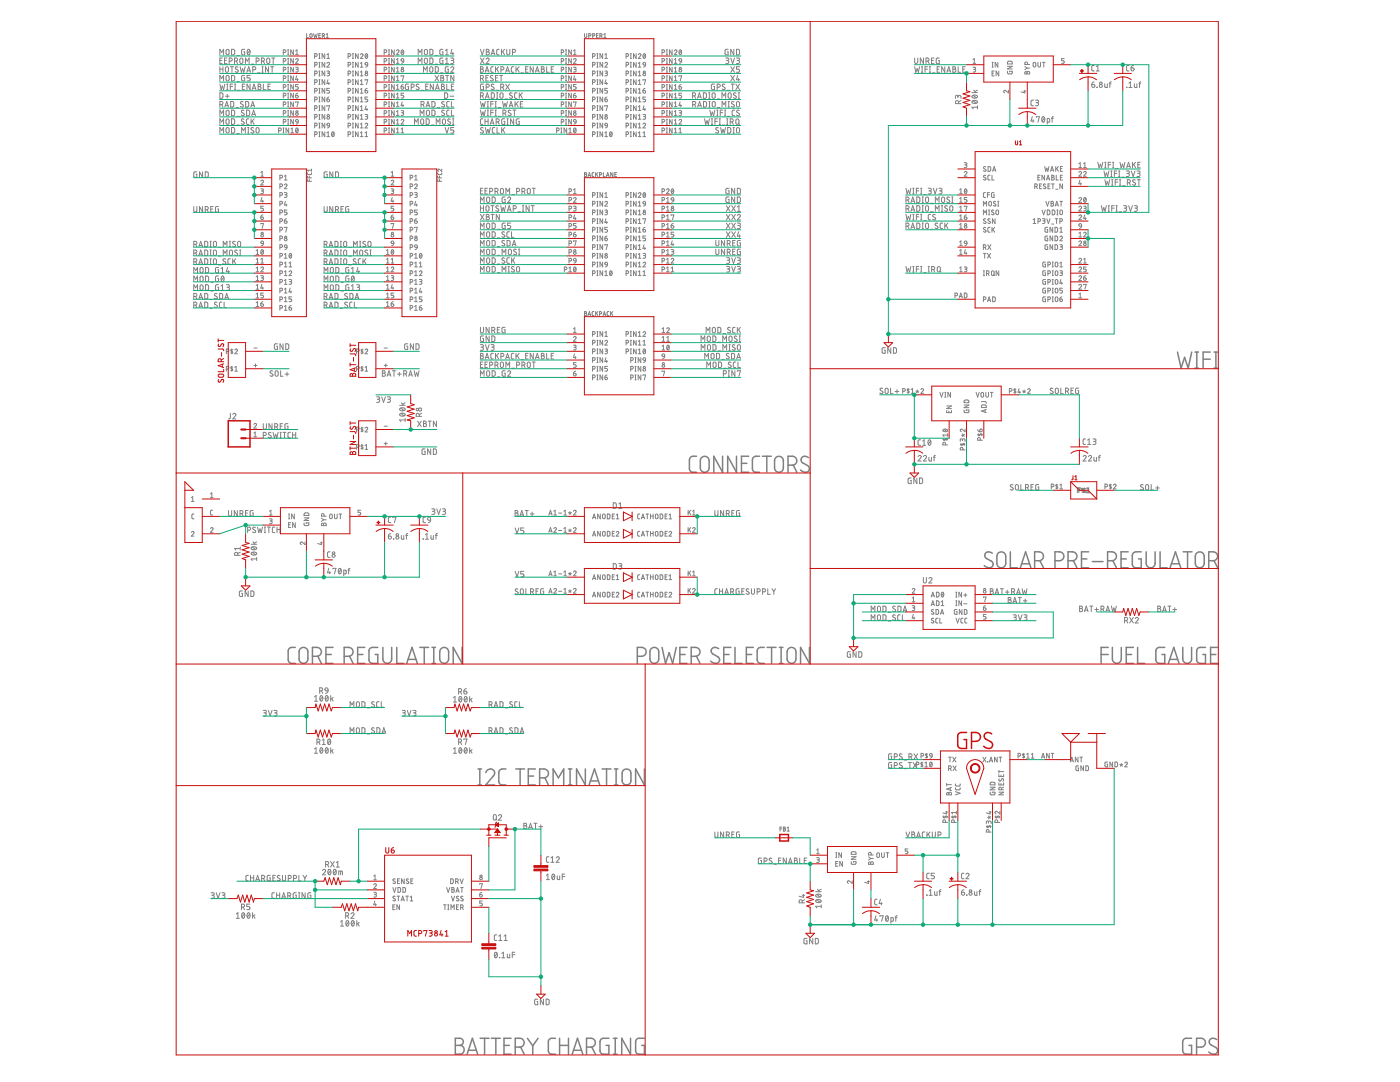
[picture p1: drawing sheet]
<svg xmlns="http://www.w3.org/2000/svg" width="279mm" height="216mm" viewBox="0 0 279 216" stroke-linecap="round" stroke-linejoin="round" font-family="sans-serif">
<g fill="none" stroke="#808080" stroke-width=".3">
<path d="M235 70.3l.7 3.1 .7-2.1 .7 2.1 .7-3.1M238.5 73.4h.7M238.5 70.3h.7M238.8 70.3v3.1M240.1 71.7h1.4M241.5 70.3h-1.4v3.1M242.3 73.4h.7M242.3 70.3h.7M242.7 70.3v3.1M139 91l-.9 .1-.4 .2-.1 .5v1.7l.1 .4 .4 .3h.9M140.1 91.3a.87 .87 0 0 1 .9-.2 .87 .87 0 0 1 .5 .8v1.4a.88 .88 0 0 1-.9 .9 .88 .88 0 0 1-.8-.9v-1.6zM144.2 91v3.2l-1.7-3.2v3.2"/>
<path d="M147 91v3.2l-1.8-3.2v3.2M148 92.5h1.1M149.4 91h-1.4v3.2h1.4M151.6 91l-1 .1-.3 .2-.1 .5v1.7l.1 .4 .3 .3h1M152.1 91h1.8M153 91v3.2M154.9 91.3a.87 .87 0 0 1 .9-.2 .87 .87 0 0 1 .5 .8v1.4a.88 .88 0 0 1-.8 .9 .88 .88 0 0 1-.9-.9v-1.6zM157.3 92.8h.8a.89 .89 0 0 0 .9-.9 .89 .89 0 0 0-.9-.9h-.8v3.2M158.3 92.8l.7 1.4M161.4 91.3a.84 .84 0 0 0-1-.2 .84 .84 0 0 0-.5 .8l.2 .4 1.1 .6a.77 .77 0 0 1 .2 1.1 .77 .77 0 0 1-1.1 .1l-.5-.3M198 110.4a.83 .83 0 0 0-.9-.3 .83 .83 0 0 0-.5 .9l.1 .3 1.1 .7a.76 .76 0 0 1 .2 1.1 .76 .76 0 0 1-1.1 .1l-.5-.3M199.2 110.3a.9 .9 0 0 1 1-.1 .9 .9 0 0 1 .5 .8v1.4a.89 .89 0 0 1-.9 .9 .89 .89 0 0 1-.9-.9v-1.4z"/>
<path d="M201.6 110.1v3.2h1.5M203.6 113.3l1.1-3.2 1 3.2M203.9 112.5h1.6M206.5 111.9a1.56 1.56 0 0 0 1.5-.3 .89 .89 0 0 0 .2-1 .89 .89 0 0 0-.8-.5h-.9v3.2M207.5 111.9l.8 1.4M210.5 111.9a1.56 1.56 0 0 0 1.6-.3 .89 .89 0 0 0 .1-1 .89 .89 0 0 0-.8-.5h-.9v3.2M213.1 111.9a1.56 1.56 0 0 0 1.6-.3 .89 .89 0 0 0 .1-1 .89 .89 0 0 0-.8-.5h-.9v3.2M214.2 111.9l.7 1.4M215.8 111.5h1.1M217.3 110.1h-1.5v3.2h1.5M218 112.1h2.1M221 111.9h.9a.89 .89 0 0 0 .9-.9 .89 .89 0 0 0-.9-.9h-.9v3.2"/>
<path d="M222.1 111.9l.7 1.4M223.7 111.5h1.1M225.1 110.1h-1.4v3.2h1.4M227.8 110.1l-1.3 .1-.5 .4v2l.3 .6 .4 .1h1.1v-1.8h-.6M228.7 110.1v2.3a.89 .89 0 0 0 .9 .9 .89 .89 0 0 0 .9-.9v-2.3M231.5 110.1v3.2h1.4M233.5 113.3l1.1-3.2 1 3.2M233.8 112.5h1.6M236.1 110.1h1.8M237 110.1v3.2M238.9 110.3a.89 .89 0 0 1 .9-.1 .89 .89 0 0 1 .5 .8v1.4a.89 .89 0 0 1-.9 .9 .89 .89 0 0 1-.9-.9v-1.4zM241.2 111.9h.9a.89 .89 0 0 0 .9-.9 .89 .89 0 0 0-.9-.9h-.9v3.2"/>
<path d="M242.3 111.9l.7 1.4M58.9 129.2l-1.1 .1-.3 .6v1.8l.2 .4 .3 .2 .9 .1M60 129.4a.89 .89 0 0 1 .9-.1 .89 .89 0 0 1 .5 .8v1.4a.88 .88 0 0 1-.8 .9 .88 .88 0 0 1-.9-.9v-1.7zM62.4 131a1.56 1.56 0 0 0 1.5-.4 .89 .89 0 0 0 .2-.9 .89 .89 0 0 0-.9-.5h-.8v3.2M63.4 131l.7 1.4M65 130.6h1.1M66.5 129.2h-1.5v3.2h1.5M68.7 131a1.56 1.56 0 0 0 1.6-.4 .89 .89 0 0 0 .1-.9 .89 .89 0 0 0-.8-.5h-.9v3.2M69.8 131l.7 1.4M71.4 130.6h1M72.8 129.2h-1.4v3.2h1.4M75.4 129.2h-1.3l-.4 .5v2.2l.4 .4 1.3 .1v-1.8h-.5"/>
<path d="M76.4 129.2v2.3a.88 .88 0 0 0 .9 .9 .88 .88 0 0 0 .9-.9v-2.3M79.2 129.2v3.2h1.4M81.2 132.4l1-3.2 1.1 3.2M81.4 131.6h1.6M83.8 129.2h1.7M84.7 129.2v3.2M86.2 129.2h.7M86.2 132.4h.7M86.6 129.2v3.2M88.1 129.4a.89 .89 0 0 1 .9-.1 .89 .89 0 0 1 .5 .8v1.4a.89 .89 0 0 1-.9 .9 .89 .89 0 0 1-.8-.9v-1.4zM92.2 129.2v3.2l-1.8-3.2v3.2M127.2 131a1.54 1.54 0 0 0 1.5-.4 .87 .87 0 0 0 .2-.9 .87 .87 0 0 0-.8-.5h-.9v3.2"/>
<path d="M130 129.4a.89 .89 0 0 1 1-.1 .89 .89 0 0 1 .5 .8v1.4a.88 .88 0 0 1-.9 .9 .88 .88 0 0 1-.9-.9v-1.7zM132.1 129.2l.7 3.2 .7-2.2 .7 2.2 .8-3.2M135.7 130.6h1M137.1 129.2h-1.4v3.2h1.4M137.9 131a1.54 1.54 0 0 0 1.6-.4 .89 .89 0 0 0 .1-.9 .89 .89 0 0 0-.8-.5h-.9v3.2M139 131l.7 1.4M143.4 129.4a.8 .8 0 0 0-1.1-.2 .8 .8 0 0 0-.2 1.2l1.2 .6a.76 .76 0 0 1 .1 1.1 .76 .76 0 0 1-1.1 .1l-.5-.3M144.4 130.6h1.1M145.9 129.2h-1.5v3.2h1.5M146.7 129.2v3.2h1.4M148.9 130.6h1.1M150.3 129.2h-1.4v3.2h1.4"/>
<path d="M152.5 129.2l-1.1 .1-.3 .6v1.8l.1 .4 .4 .2 .9 .1M153.1 129.2h1.8M154 129.2v3.2M155.5 129.2h.8M155.5 132.4h.8M155.9 129.2v3.2M157.4 129.4a.89 .89 0 0 1 .9-.1 .89 .89 0 0 1 .6 .8v1.4a.89 .89 0 0 1-.9 .9 .89 .89 0 0 1-.9-.9v-1.4zM161.5 129.2v3.2l-1.7-3.2v3.2M219.8 130.6h1.4M221.2 129.2h-1.4v3.2M222 129.2v2.3a.89 .89 0 0 0 .9 .9 .89 .89 0 0 0 .9-.9v-2.3M224.8 130.6h1"/>
<path d="M226.2 129.2h-1.4v3.2h1.4M227 129.2v3.2h1.5M232.5 129.2h-1.3l-.5 .5v2.2l.5 .4 1.3 .1v-1.8h-.6M233.2 132.4l1.1-3.2 1 3.2M233.4 131.6h1.6M236.1 129.2v2.3a.88 .88 0 0 0 .8 .9 .88 .88 0 0 0 .9-.9v-2.3M240.6 129.2h-1.3l-.5 .5v2l.3 .5 .4 .2h1.1v-1.8h-.5M241.6 130.6h1.1M243 129.2h-1.4v3.2h1.4M95.4 156.6h.7M95.4 153.4h.7M95.8 153.4v3.2"/>
<path d="M96.9 154.2a.87 .87 0 0 1 1.3-.7 .87 .87 0 0 1 .2 1.4l-1.5 1.7h1.8M101 153.4l-1 .1-.3 .2-.2 .5v1.7l.2 .4 .3 .3h1M102.9 153.4h1.8M103.8 153.4v3.2M105.4 154.9h1.1M106.8 153.4h-1.4v3.2h1.4M107.7 155.2a1.63 1.63 0 0 0 1.5-.3 .89 .89 0 0 0 .2-.9 .89 .89 0 0 0-.8-.6h-.9v3.2M108.8 155.2l.7 1.4M110.4 156.6v-3.2l1 1.8 1.1-1.8v3.2M113.4 156.6h.7M113.4 153.4h.7M113.8 153.4v3.2"/>
<path d="M116.8 153.4v3.2l-1.7-3.2v3.2M117.6 156.6l1-3.2 1.1 3.2M117.8 155.8h1.6M120.2 153.4h1.7M121.1 153.4v3.2M122.6 156.6h.7M122.6 153.4h.7M123 153.4v3.2M124.5 153.6a.89 .89 0 0 1 .9-.1 .89 .89 0 0 1 .5 .8v1.4a.88 .88 0 0 1-.9 .9 .88 .88 0 0 1-.8-.9v-1.6zM128.6 153.4v3.2l-1.7-3.2v3.2M90.9 207.2h.9a.71 .71 0 0 1 .7 .7 .71 .71 0 0 1-.7 .7 .88 .88 0 0 1 .8 .9 .88 .88 0 0 1-.8 .9h-.9zM90.9 208.6h.9"/>
<path d="M93.2 210.4l1.1-3.2 1 3.2M93.5 209.6h1.6M95.8 207.2h1.8M96.7 207.2v3.2M98.1 207.2h1.7M99 207.2v3.2M100.6 208.6h1M102 207.2h-1.4v3.2h1.4M102.8 208.9h.9a.88 .88 0 0 0 .9-.8 .88 .88 0 0 0-.9-.9h-.9v3.2M103.9 208.9l.7 1.5M105.3 207.2l1 1.5M106.3 208.7v1.7"/>
<path d="M107.4 207.2l-1.1 1.5M110.8 207.2h-.9l-.3 .3-.2 .4v1.8l.2 .4 .3 .2 .9 .1M111.7 208.6h1.8M111.7 207.2v3.2M113.5 207.2v3.2M114.2 210.4l1.1-3.2 1 3.2M114.4 209.6h1.7M117.1 208.9h.8a.88 .88 0 0 0 .9-.8 .88 .88 0 0 0-.9-.9h-.8v3.2M118.1 208.9l.7 1.5M121.5 207.2h-1.3l-.3 .3-.2 .4v1.8l.2 .4 .3 .2 1.3 .1v-1.8h-.5M122.4 210.4h.7M122.4 207.2h.7"/>
<path d="M122.8 207.2v3.2M125.8 207.2v3.2l-1.7-3.2v3.2M128.6 207.2h-1.3l-.4 .5v2l.2 .5 1.5 .2v-1.8h-.5M237.8 207.2h-1.3l-.4 .5-.1 2 .2 .4 .3 .2 1.3 .1v-1.8h-.5M238.8 208.9h.9a.88 .88 0 0 0 .9-.8 .88 .88 0 0 0-.9-.9h-.9v3.2M242.8 207.4a.8 .8 0 0 0-1.1-.2 .8 .8 0 0 0-.2 1.2l1.2 .6a.77 .77 0 0 1 .1 1.1 .77 .77 0 0 1-1.1 .1l-.5-.3"/>
</g>
<g fill="none" stroke="#808080" stroke-width=".2">
<path d="M43.9 18.5h.4l.2 .2v.6l-.2 .3h-.4zM43.9 13.8h.6M43.9 11v-1.2l.3 .7 .4-.7v1.2M43.9 13.3v1.1M43.9 16.2v-1.2l.3 .7 .4-.7v1.2M43.9 12.1h.3M43.9 16.8l.2 1.1 .3-.8 .2 .8 .3-1.1M44.4 11.6h-.5v1.1h.5M44.5 13.3v1.1M44.8 12.1h.4M45 19.2h.7M45.1 13.4l.3-.1 .2 .2v.7l-.2 .2h-.3l-.1-.3z"/>
<path d="M45.2 9.9h.3l.2 .1v.8l-.2 .1h-.3l-.1-.3zM45.2 15.1l.3-.1 .2 .2v.8l-.2 .2-.3-.1-.1-.2zM45.3 17.9h.2M45.3 16.8h.2M45.3 11.6h-.5v1.1h.5M45.4 16.8v1.1M45.4 18.8v.8M45.7 12.2l.6-.1v-.4l-.6-.1v1.1M46 17.3h.4M46 13.3h.6M46.2 9.8l.5 .1 .1 .1v.6l-.1 .3-.5 .1zM46.2 15l.5 .1 .1 .1v.7l-.1 .2-.5 .1z"/>
<path d="M46.3 13.3v1.1M46.4 16.8h-.4v1.1M46.8 12.2l.5-.1v-.4l-.5-.1v1.1M46.8 17.9h.3M46.8 16.8h.3M46.9 16.8v1.1M47.2 12.2l.2 .5M47.3 11.1h.5M47.3 16.3h.5M47.4 18h.5M47.5 13.4l-.4-.1-.1 .3 .4 .4a.27 .27 0 0 1 .1 .4 .27 .27 0 0 1-.4 0l-.2-.1M47.9 13.3l.3 1.1 .2-.7 .3 .7 .2-1.1"/>
<path d="M48 11.6l.5 .1v.8l-.3 .2-.2-.1-.1-.2zM48.4 17.3h.3M48.8 9.8l-.6 .2v.8l.2 .1 .4 .1v-.6h-.2M48.8 15l-.6 .2 .1 .9 .5 .1v-.7h-.2M48.9 16.8h-.5v1.1h.5M49 12.7v-1.1l.3 .6 .4-.6v1.1M49.3 14.4l.3-1.1 .4 1.1M49.3 14.1h.6M49.4 9.9h.1a.56 .56 0 0 1 .4 .5 .56 .56 0 0 1-.4 .5l-.2-.5zM49.9 10.1l-.5 .6M49.9 16.8v1.1l-.6-1.1v1.1M49.9 15h-.6v.5h.4a.31 .31 0 0 1 .2 .3 .31 .31 0 0 1-.2 .4h-.4"/>
<path d="M50.2 12.8h.5M50.3 17.9l.4-1.1 .4 1.1M50.4 17.6h.6M50.4 13.9l.6-.1v-.4l-.6-.1v1.1M51.1 12.2l.6-.1v-.4l-.6-.1v1.1M51.4 14.5h.5M51.5 16.8h.4l.1 .2-.2 .3 .3 .2-.2 .4h-.4zM51.5 17.3h.3M52.2 12.2l.5-.1v-.4l-.5-.1v1.1M52.3 13.3h.2M52.3 14.4h.2M52.4 13.3v1.1"/>
<path d="M52.5 12.2l.3 .5M52.6 16.8v1.1h.5M53.3 11.6h.4l.1 .3v.5l-.2 .3-.3-.2zM53.5 17.3h.3M53.6 13.3v1.1l-.6-1.1v1.1M54 16.8h-.5v1.1h.5M54 13.3h.6M54.2 11.6h.6M54.3 13.3v1.1M54.5 11.6v1.1M56.5 10.5l.5-.1v-.3l-.5-.2v1M56.5 12.2l.5-.1v-.3l-.5-.1v.9"/>
<path d="M56.5 13.9l.5-.1v-.3l-.5-.1v1M56.5 15.7l.5-.1v-.4l-.5-.1v1M56.5 17.4l.5-.1v-.3l-.5-.1v.9M56.5 19.1l.5-.1v-.3l-.5-.1v1M57.4 16.9h.2M57.4 11.7h.2M57.4 9.9h.2M57.4 10.9h.2M57.4 13.4h.2M57.4 12.6h.2M57.4 15.1h.2M57.4 14.4h.2"/>
<path d="M57.4 16.1h.2M57.4 17.8h.2M57.4 18.6h.2M57.4 19.6h.2M57.5 9.9v1M57.5 11.7v.9M57.5 13.4v1M57.5 15.1v1M57.5 16.9v.9M57.5 18.6v1M58.5 9.9v1l-.5-1v1M58.5 11.7v.9l-.5-.9v.9"/>
<path d="M58.5 13.4v1l-.5-1v1M58.5 15.1v1l-.5-1v1M58.5 16.9v.9l-.5-.9v.9M58.5 18.6v1l-.5-1v1M59 11.9a.26 .26 0 0 1 .4-.2 .26 .26 0 0 1 0 .4l-.4 .5h.5M59 13.4l.5 .1v.2l-.4 .1M59 19h.3a.27 .27 0 0 1 .2 .3 .27 .27 0 0 1-.2 .3 .27 .27 0 0 1-.3-.3zM59 10.9h.5M59 10.2l.3-.3v1M59.2 15.1l-.2 .8h.5M59.3 13.8l.2 .4-.1 .1-.4 .1M59.4 15.7v.4"/>
<path d="M59.4 18.6l-.3 .1-.1 .3M59.5 16.9h-.5v.4h.4l.1 .2-.1 .3h-.4M61.2 6.7v.8h.4M61.9 6.8l.2-.1 .2 .2v.5l-.2 .1-.2-.1zM62.6 6.7l.2 .8 .1-.5 .2 .5 .2-.8M62.8 11.2l.5-.1-.1-.4h-.4v1M62.8 13h.4l.1-.5-.5-.1v1M62.8 14.7l.5-.1v-.3l-.5-.1v.9M62.8 16.4l.5-.1v-.3l-.5-.1v1M62.8 18.2l.5-.1v-.4l-.5-.1v1M62.8 19.9l.5-.1v-.3l-.5-.1v.9M63.6 7.1h.3"/>
<path d="M63.6 16.9h.3M63.6 10.7h.3M63.6 11.7h.3M63.6 12.4h.3M63.6 13.4h.3M63.6 14.2h.3M63.6 15.1h.3M63.6 15.9h.3M63.6 17.6h.3M63.6 18.6h.3M63.6 19.4h.3M63.8 10.7v1"/>
<path d="M63.8 12.4v1M63.8 14.2v.9M63.8 15.9v1M63.8 17.6v1M63.8 19.4v.9M64 6.7h-.4v.8h.4M64.3 7.2h.2M64.5 7.2l.2-.2v-.2l-.4-.1v.8M64.6 7.2l.2 .3M64.8 10.7v1l-.5-1v1M64.8 12.4v1l-.5-1v1M64.8 14.2v.9l-.5-.9v.9"/>
<path d="M64.8 15.9v1l-.5-1v1M64.8 17.6v1l-.5-1v1M64.8 19.4v.9l-.5-.9v.9M65.1 7.5h.4M65.1 6.9l.2-.2v.8M65.2 12.7a.27 .27 0 0 1 .4-.3 .27 .27 0 0 1 .1 .5l-.5 .5h.6M65.2 14.2l.5 .1v.2l-.4 .1M65.2 19.8h.4a.27 .27 0 0 1 .2 .3 .27 .27 0 0 1-.3 .2 .27 .27 0 0 1-.3-.2zM65.2 11.7h.6M65.2 10.9l.3-.2v1M65.4 15.9l-.2 .8h.6M65.5 14.6l.2 .1v.3l-.5 .1"/>
<path d="M65.6 16.4v.5M65.7 19.4l-.3 .1-.2 .3M65.8 17.6h-.6v.5h.4l.2 .2-.1 .3h-.5M69.5 19.9l.5-.1v-.3l-.5-.1v.9M69.5 18.2l.5-.1v-.4l-.5-.1v1M69.5 16.4l.5-.1v-.3l-.5-.1v1M69.5 14.7l.5-.1v-.3l-.5-.1v.9M69.5 13l.5-.1v-.4l-.5-.1v1M69.5 11.2l.5-.1v-.3l-.5-.1v1M70.3 16.9h.2M70.3 10.7h.2M70.3 11.7h.2"/>
<path d="M70.3 12.4h.2M70.3 13.4h.2M70.3 14.2h.2M70.3 15.1h.2M70.3 15.9h.2M70.3 17.6h.2M70.3 18.6h.2M70.3 19.4h.2M70.4 10.7v1M70.4 12.4v1M70.4 14.2v.9M70.4 15.9v1"/>
<path d="M70.4 17.6v1M70.4 19.4v.9M71.5 10.7v1l-.5-1v1M71.5 12.4v1l-.5-1v1M71.5 14.2v.9l-.5-.9v.9M71.5 15.9v1l-.5-1v1M71.5 17.6v1l-.5-1v1M71.5 19.4v.9l-.5-.9v.9M71.9 10.9a.26 .26 0 0 1 .4-.2 .26 .26 0 0 1 .1 .4l-.5 .6h.6M71.9 16.9h.6M71.9 13.4h.6M71.9 15.1h.6"/>
<path d="M71.9 18.6h.6M71.9 12.7l.3-.3v1M71.9 14.4l.3-.2v.9M71.9 16.1l.3-.2v1M71.9 17.8l.3-.2v1M71.9 19.6l.3-.2v.9M72.9 18.1h.3a.27 .27 0 0 1 .2 .2 .27 .27 0 0 1-.3 .3 .27 .27 0 0 1-.2-.3zM72.9 16v-.1h.5l-.3 1M73 12.5h.3l.1 .5-.5-.1zM73 10.8a.44 .44 0 0 1 .4 .4 .44 .44 0 0 1-.4 .4l-.1-.4zM73.3 17.6l-.3 .2-.1 .3M73.3 10.9l-.4 .6"/>
<path d="M73.4 19.4h-.5v.4h.3l.2 .2-.1 .3h-.4M73.4 13l-.1 .3-.3 .1M76.7 19.1l.4-.1 .1-.2-.2-.2h-.3v1M76.7 17.4l.4-.1v-.3l-.4-.1v.9M76.7 15.7l.4-.1v-.4l-.4-.1v1M76.7 13.9l.4-.1v-.3l-.4-.1v1M76.7 12.2l.4-.1v-.3l-.4-.1v.9M76.7 10.5l.4-.1 .1-.2-.2-.2-.3-.1v1M77.5 16.9h.2M77.5 11.7h.2M77.5 9.9h.2M77.5 10.9h.2"/>
<path d="M77.5 13.4h.2M77.5 12.6h.2M77.5 15.1h.2M77.5 14.4h.2M77.5 16.1h.2M77.5 17.8h.2M77.5 18.6h.2M77.5 19.6h.2M77.6 9.9v1M77.6 11.7v.9M77.6 13.4v1M77.6 15.1v1"/>
<path d="M77.6 16.9v.9M77.6 18.6v1M78.7 9.9v1l-.6-1v1M78.7 11.7v.9l-.6-.9v.9M78.7 13.4v1l-.6-1v1M78.7 15.1v1l-.6-1v1M78.7 16.9v.9l-.6-.9v.9M78.7 18.6v1l-.6-1v1M79.1 10.2a.27 .27 0 0 1 .4-.3 .27 .27 0 0 1 .1 .5l-.5 .5h.5M79.1 12.6h.5M79.1 14.4h.5M79.1 16.1h.5"/>
<path d="M79.1 17.8h.5M79.1 19.6h.5M79.1 11.9l.3-.2v.9M79.1 13.6l.3-.2v1M79.1 15.3l.3-.2v1M79.1 17.1l.3-.2v.9M79.1 18.8l.3-.2v1M80.1 17.3h.3a.26 .26 0 0 1 .2 .3 .26 .26 0 0 1-.3 .2 .26 .26 0 0 1-.2-.2zM80.1 15.2v-.1h.5l-.3 1M80.1 11.7h.4l.1 .5-.5-.1zM80.2 10a.44 .44 0 0 1 .4 .4 .44 .44 0 0 1-.4 .5l-.1-.3zM80.5 16.9l-.3 .1-.1 .3"/>
<path d="M80.5 10.2l-.4 .5M80.6 18.6h-.5v.4l.4 .1 .1 .1-.1 .3-.4 .1M80.6 12.2l-.1 .3-.3 .1M81.5 16.8l-.6 .1v.8l.1 .2h.5v-.6h-.2M82.1 17.4h.4l.2-.2-.1-.3-.5-.1v1.1M83.5 11v-1.2l.3 .7 .4-.7v1.2M83.5 12.7v-1.1l.3 .6 .4-.6v1.1M83.6 16.9l-.4-.1-.1 .2 .4 .4a.31 .31 0 0 1 0 .5 .31 .31 0 0 1-.5-.2M84 18h.5M84.5 14.4v-1.1l.4 .6 .4-.6v1.1M84.8 11.6l.5 .1v.8l-.2 .2-.3-.1-.1-.2zM84.8 9.9h.3l.2 .1v.8l-.2 .1h-.3l-.1-.3z"/>
<path d="M85 17.3h.3M85.4 16.8h-.4v1.1h.4M85.8 11.6h.4l.2 .2v.7l-.2 .2h-.4zM85.8 9.8l.4 .1 .2 .1v.8l-.2 .1-.4 .1zM85.9 13.4l.2-.1 .3 .3v.5l-.3 .3-.3-.2zM86.5 16.8v1.1l-.6-1.1v1.1M86.8 15l.7 1.2M86.8 11.1h.6M86.8 12.8h.6M86.9 13.3h.4l.2 .2v.7l-.2 .2h-.4zM86.9 17.9l.4-1.1 .4 1.1M87 17.6h.6"/>
<path d="M87.5 15l-.7 1.2M87.9 14.5h.5M88 15l.5 .1v.4h-.2l.3 .3-.2 .3-.4 .1zM88 15.5h.3M88.1 16.8l.5 .1v.3l-.2 .1 .3 .2-.2 .4h-.4zM88.1 17.3h.3M88.4 11.6l-.6 .1v.7l.1 .3h.5v-.6h-.2M88.4 9.8l-.6 .2v.7l.1 .2 .5 .1v-.6h-.2M88.7 18.5h.5l.1 .2v.6l-.1 .3h-.5zM88.9 11h.6M88.9 12.7h.6M88.9 11.8l.3-.2v1.1"/>
<path d="M88.9 10.1l.3-.3v1.2M88.9 15h.6M89.2 16.8v1.1h.4M89.2 15v1.2M89.5 13.3l-.6 .1v.8l.1 .2h.5v-.6h-.2M89.8 19.2h.8M90 13.6a.3 .3 0 0 1 .4-.3 .3 .3 0 0 1 .1 .5l-.5 .6h.6M90 11.6h.4l.2 .2-.2 .2-.3 .1M90.1 17.3h.3M90.2 9.8l-.2 .9h.6M90.3 12.1l.2 .1 .1 .2-.2 .3h-.4M90.4 10.5v.5"/>
<path d="M90.6 15v1.2l-.6-1.2v1.2M90.6 16.8h-.5v1.1h.5M95.9 19.1l.5-.1v-.4l-.5-.1v1.1M95.9 15.7l.5-.1v-.4l-.5-.2v1.2M95.9 13.3h.4l.1 .2-.2 .3 .3 .3-.2 .3h-.4zM95.9 13.8h.3M95.9 9.8l.3 1.2 .4-1.2M95.9 11.6l.7 1.1M96.2 19.1l.3 .5M96.2 15.7l.3 .5M96.5 16.8l-.6 .1v.9l.6 .1v-.6h-.2M96.6 11.6l-.7 1.1"/>
<path d="M96.8 14.4l.4-1.1 .4 1.1M96.9 19.6l.3-1.1 .4 1.1M96.9 14.1h.6M97 19.3h.5M97 15.5h.3M97 11.8a.3 .3 0 0 1 .4-.2 .3 .3 0 0 1 .1 .5l-.5 .6h.6M97 17.4h.5l.1-.2v-.3l-.6-.1v1.1M97 9.8l.5 .1 .1 .1-.2 .4 .3 .2-.2 .3-.5 .1zM97 10.4h.4M97.5 15h-.5v1.2h.5M98 11l.4-1.2 .3 1.2M98 18.5h.5l.1 .2 .1 .6-.2 .3h-.5z"/>
<path d="M98.1 10.7h.6M98.4 15.1h-.4l-.1 .2 .4 .4a.27 .27 0 0 1 0 .4 .27 .27 0 0 1-.4 0l-.1-.1M98.4 13.3l-.3 .1-.1 .2v.8h.4M98.6 16.9l-.4-.1-.2 .2 .6 .5a.32 .32 0 0 1-.2 .4 .32 .32 0 0 1-.4-.2M98.9 15.5h.4M98.9 13.3v1.1M99 18h.5M99.1 18.5h.3M99.1 19.6h.3M99.1 13.7l.4 .7M99.2 18.5v1.1M99.4 15h-.5v1.2h.5"/>
<path d="M99.5 13.3l-.6 .7M99.6 9.8l-.3 .1-.2 .2v.7l.5 .2M99.7 15h.6M99.9 18.6l.3-.1 .2 .2v.8l-.2 .1-.4-.1zM99.9 17.4h.5l.1-.2v-.3l-.6-.1v1.1M100 13.9l.5-.1v-.4l-.5-.1v1.1M100 15v1.2M100.1 9.8v1.2M100.3 17.4l.2 .5M100.3 10.3l.4 .7M100.7 9.8l-.6 .7M100.8 19.7h.5"/>
<path d="M100.9 16.8l.8 1.1M100.9 14.4l.4-1.1 .4 1.1M101 14.1h.6M101.1 9.8l.1 1 .2 .1 .3-.1v-1M101.7 16.8l-.8 1.1M102.2 18.6l-.3-.1-.2 .3 .5 .4a.31 .31 0 0 1-.1 .4 .31 .31 0 0 1-.4-.1M102.3 10.5l.5-.1v-.4l-.5-.2v1.2M102.5 13.3l-.3 .1-.2 .2 .1 .8h.4M103 13.3v1.1M103.2 18.5h-.4l-.1 .3v.7l.5 .1M103.2 13.7l.4 .7M103.6 13.3l-.6 .7"/>
<path d="M103.6 18.5v1.1M103.9 18.9l.3 .7M103.9 14.5h.6M104.2 18.5l-.6 .7M104.9 13.8h.4M105.4 13.3h-.5v1.1h.5M106.4 13.3v1.1l-.6-1.1v1.1M106.8 14.4l.4-1.1 .4 1.1M107 14.1h.5M108 13.3l.5 .1v.3l-.1 .1 .2 .3-.1 .3h-.5zM108 13.8h.4M109.1 13.3v1.1h.5"/>
<path d="M110 13.8h.4M110.5 13.3h-.5v1.1h.5M112 10.5l.5-.1-.1-.4-.4-.1v1M112 12.2l.5-.1v-.3l-.5-.1v.9M112 13.9l.5-.1v-.3l-.5-.1v1M112 15.7l.5-.1v-.4l-.5-.1v1M112 17.4l.5-.1v-.3l-.5-.1v.9M112 19.1l.5-.1-.1-.4h-.4v1M112.9 16.9h.2M112.9 11.7h.2M112.9 9.9h.2M112.9 10.9h.2"/>
<path d="M112.9 13.4h.2M112.9 12.6h.2M112.9 15.1h.2M112.9 14.4h.2M112.9 16.1h.2M112.9 17.8h.2M112.9 18.6h.2M112.9 19.6h.2M113 9.9v1M113 11.7v.9M113 13.4v1M113 15.1v1"/>
<path d="M113 16.9v.9M113 18.6v1M114 9.9v1l-.5-1v1M114 11.7v.9l-.5-.9v.9M114 13.4v1l-.5-1v1M114 15.1v1l-.5-1v1M114 16.9v.9l-.5-.9v.9M114 18.6v1l-.5-1v1M114.4 11.9a.27 .27 0 0 1 .4-.2 .27 .27 0 0 1 .1 .4l-.5 .5h.6M114.4 13.4l.6 .1v.2l-.4 .1M114.4 19h.4a.27 .27 0 0 1 .2 .3 .27 .27 0 0 1-.3 .3 .27 .27 0 0 1-.3-.3zM114.4 10.9h.6"/>
<path d="M114.4 10.2l.3-.3v1M114.7 15.1l-.3 .8h.6M114.7 13.8l.2 .1v.4l-.5 .1M114.8 15.7v.4M114.9 18.6l-.3 .1-.2 .3M115 16.9h-.6v.4h.4l.2 .2-.1 .3h-.5M116.6 6.7v.6l.3 .2 .2-.1v-.7M117.5 7.2l.3-.1 .1-.3-.4-.1v.8M118.3 11.2l.4-.1 .1-.2-.2-.2h-.3v1M118.3 13h.3l.2-.2-.1-.3-.4-.1v1M118.3 14.7l.4-.1v-.3l-.4-.1v.9M118.3 16.4l.4-.1v-.3l-.4-.1v1"/>
<path d="M118.3 18.2l.4-.1v-.4l-.4-.1v1M118.3 19.9l.4-.1v-.3l-.4-.1v.9M118.3 7.2l.3-.1 .1-.3-.4-.1v.8M119 7.1h.3M119.1 16.9h.2M119.1 10.7h.2M119.1 11.7h.2M119.1 12.4h.2M119.1 13.4h.2M119.1 14.2h.2M119.1 15.1h.2M119.1 15.9h.2"/>
<path d="M119.1 17.6h.2M119.1 18.6h.2M119.1 19.4h.2M119.2 10.7v1M119.2 12.4v1M119.2 14.2v.9M119.2 15.9v1M119.2 17.6v1M119.2 19.4v.9M119.4 6.7h-.4v.8h.4M119.7 7.2l.4-.1v-.3l-.4-.1v.8M120 7.2l.2 .3"/>
<path d="M120.3 10.7v1l-.6-1v1M120.3 12.4v1l-.6-1v1M120.3 14.2v.9l-.6-.9v.9M120.3 15.9v1l-.6-1v1M120.3 17.6v1l-.6-1v1M120.3 19.4v.9l-.6-.9v.9M120.5 7.5h.4M120.5 6.9l.2-.2v.8M120.7 12.7a.26 .26 0 0 1 .4-.3 .26 .26 0 0 1 .1 .5l-.5 .5h.5M120.7 14.2h.4l.1 .2-.1 .2h-.3M120.7 19.8h.3a.26 .26 0 0 1 .2 .3 .26 .26 0 0 1-.2 .2 .26 .26 0 0 1-.3-.2zM120.7 11.7h.5"/>
<path d="M120.7 10.9l.3-.2v1M120.9 15.9l-.2 .8h.5M121 14.6l.2 .1v.3l-.5 .1M121.1 16.4v.5M121.1 19.4l-.3 .1-.1 .3M121.2 17.6h-.5v.5h.4l.1 .2-.1 .3h-.4M124.9 19.9l.5-.1v-.3l-.5-.1v.9M124.9 18.2l.5-.1v-.4l-.5-.1v1M124.9 16.4l.5-.1v-.3l-.5-.1v1M124.9 14.7l.5-.1v-.3l-.5-.1v.9M124.9 13h.4l.1-.5-.5-.1v1M124.9 11.2l.5-.1-.1-.4h-.4v1"/>
<path d="M125.8 16.9h.2M125.8 10.7h.2M125.8 11.7h.2M125.8 12.4h.2M125.8 13.4h.2M125.8 14.2h.2M125.8 15.1h.2M125.8 15.9h.2M125.8 17.6h.2M125.8 18.6h.2M125.8 19.4h.2M125.9 10.7v1"/>
<path d="M125.9 12.4v1M125.9 14.2v.9M125.9 15.9v1M125.9 17.6v1M125.9 19.4v.9M127 10.7v1l-.6-1v1M127 12.4v1l-.6-1v1M127 14.2v.9l-.6-.9v.9M127 15.9v1l-.6-1v1M127 17.6v1l-.6-1v1M127 19.4v.9l-.6-.9v.9M127.4 10.9a.26 .26 0 0 1 .4-.2 .26 .26 0 0 1 0 .4l-.4 .6h.5"/>
<path d="M127.4 16.9h.5M127.4 13.4h.5M127.4 15.1h.5M127.4 18.6h.5M127.4 12.7l.3-.3v1M127.4 14.4l.3-.2v.9M127.4 16.1l.3-.2v1M127.4 17.8l.3-.2v1M127.4 19.6l.3-.2v.9M128.3 18.1h.3a.27 .27 0 0 1 .2 .2 .27 .27 0 0 1-.2 .3 .27 .27 0 0 1-.3-.3zM128.3 16v-.1h.5l-.2 1M128.4 12.5h.4v.5l-.4-.1z"/>
<path d="M128.5 10.8a.44 .44 0 0 1 .3 .4 .44 .44 0 0 1-.3 .4l-.2-.4zM128.7 17.6l-.3 .2-.1 .3M128.8 10.9l-.4 .6M128.8 19.4h-.5v.4h.4l.1 .2-.1 .3h-.4M128.8 13l-.1 .3-.3 .1M132.1 19.1l.5-.1 .1-.2-.2-.2h-.4v1M132.1 17.4l.5-.1v-.3l-.5-.1v.9M132.1 15.7l.5-.1v-.4l-.5-.1v1M132.1 13.9l.5-.1v-.3l-.5-.1v1M132.1 12.2l.5-.1v-.3l-.5-.1v.9M132.1 10.5l.5-.1 .1-.2-.2-.2-.4-.1v1M133 16.9h.2"/>
<path d="M133 11.7h.2M133 9.9h.2M133 10.9h.2M133 13.4h.2M133 12.6h.2M133 15.1h.2M133 14.4h.2M133 16.1h.2M133 17.8h.2M133 18.6h.2M133 19.6h.2M133.1 9.9v1"/>
<path d="M133.1 11.7v.9M133.1 13.4v1M133.1 15.1v1M133.1 16.9v.9M133.1 18.6v1M134.1 9.9v1l-.5-1v1M134.1 11.7v.9l-.5-.9v.9M134.1 13.4v1l-.5-1v1M134.1 15.1v1l-.5-1v1M134.1 16.9v.9l-.5-.9v.9M134.1 18.6v1l-.5-1v1M134.6 10.2a.26 .26 0 0 1 .3-.2 .26 .26 0 0 1 .1 .4l-.4 .5h.5"/>
<path d="M134.6 12.6h.5M134.6 14.4h.5M134.6 16.1h.5M134.6 17.8h.5M134.6 19.6h.5M134.6 11.9l.2-.2v.9M134.6 13.6l.2-.2v1M134.6 15.3l.2-.2v1M134.6 17.1l.2-.2v.9M134.6 18.8l.2-.2v1M135.5 17.3h.3a.27 .27 0 0 1 .2 .3 .27 .27 0 0 1-.2 .2 .27 .27 0 0 1-.3-.2zM135.5 15.2v-.1h.5l-.2 1"/>
<path d="M135.6 11.7h.3l.1 .5-.5-.1zM135.7 10a.44 .44 0 0 1 .3 .4 .44 .44 0 0 1-.3 .5l-.2-.5zM135.9 16.9l-.3 .1-.1 .3M136 10.2l-.4 .5M136 18.6h-.5v.4l.4 .1 .1 .1-.1 .3-.4 .1M136 12.2l-.1 .3-.3 .1M138.2 19.1l.5-.1v-.4l-.5-.1v1.1M138.6 19.1l.2 .5M139.2 19.6l.4-1.1 .4 1.1M139.3 19.3h.5M140.4 18.5h.4l.2 .2v.6l-.2 .3h-.4zM141.4 18.5h.3"/>
<path d="M141.4 19.6h.3M141.6 18.5v1.1M142.2 18.6l.3-.1 .2 .2v.8l-.2 .1-.4-.1zM142.6 16.8l-.6 .1v.9l.6 .1v-.6h-.2M143.1 17.4h.5l.1-.2v-.3l-.6-.1v1.1M143.1 19.7h.5M144.1 19.6v-1.1l.3 .6 .4-.6v1.1M144.7 16.9l-.4-.1-.2 .2 .6 .5a.32 .32 0 0 1-.2 .4 .32 .32 0 0 1-.4-.2M144.8 11.6h.5l.2 .2-.2 .2-.3 .1M145.1 18h.5M145.2 12.1l.3 .2-.1 .3-.6 .1M145.3 9.8l-.6 .2v.7l.1 .2 .5 .1v-.6h-.2"/>
<path d="M145.4 18.6l.3-.1 .2 .2v.8l-.2 .1h-.3l-.1-.3zM145.8 11.6l.4 1.1 .4-1.1M145.8 15l.8 1.2M145.8 13.3l.8 1.1M145.9 16.8h.6M146.2 16.8v1.1M146.5 9.8v1.2l-.7-1.2v1.2M146.6 15l-.8 1.2M146.6 13.3l-.8 1.1M146.9 16.8l.7 1.1M146.9 18.6l-.4-.1-.1 .3 .4 .4a.31 .31 0 0 1 0 .4 .31 .31 0 0 1-.5-.1M147 9.8l.4 .1 .2 .1v.8l-.2 .1-.4 .1z"/>
<path d="M147 11.6h.4l.2 .2-.2 .2-.3 .1M147.2 15l-.2 .9h.6M147.3 12.1l.2 .1 .1 .2-.2 .3h-.4M147.3 18.5h.3M147.3 19.6h.3M147.4 15.7v.5M147.5 18.5v1.1M147.6 13.3h-.6v.5h.3a.31 .31 0 0 1 .3 .3 .31 .31 0 0 1-.3 .3h-.3M147.6 16.8l-.7 1.1M182.5 11.6l.1 .9 .2 .2 .3-.2 .1-.9M182.5 13.3l.3 1.1 .2-.7 .3 .7 .2-1.1M183.9 13.3h.2"/>
<path d="M183.9 14.4h.2M184 13.3v1.1M184.3 11.6v1.1l-.6-1.1v1.1M184.6 13.8h.5M184.8 12.2l.6-.1v-.4l-.6-.1v1.1M185.1 13.3h-.5v1.1M185.2 12.2l.2 .5M185.5 13.3h.2M185.5 14.4h.2M185.6 13.3v1.1M185.9 12.1h.4M186.1 14.5h.5"/>
<path d="M186.4 11.6h-.5v1.1h.5M187 13.8h.4M187.5 11.6l-.6 .1-.1 .7 .2 .3h.5v-.6h-.2M187.5 13.3h-.5v1.1h.5M188.6 13.3v1.1l-.7-1.1v1.1M189 14.4l.4-1.1 .3 1.1M189.1 14.1h.5M190.2 13.3l.5 .1v.3l-.2 .1 .3 .3-.2 .3h-.4zM190.2 13.8h.3M191.2 19.3l.1-.2h.4l.1 .5M191.2 19.5v-.3l-.3-.2-.2 .2v.4M191.2 13.3v1.1h.5"/>
<path d="M192.2 13.8h.3M192.6 13.3h-.4v1.1h.4M194 18.5h1.1M194.1 19.1a.61 .61 0 0 1 1 .3 .62 .62 0 0 1-1.1-.2zM194.2 13.4l.5 .1v.2l-.4 .1M194.2 12.6h.5M194.2 11.9l.2-.2v.9M194.2 19l.6 .5M194.4 18l.3 .5M194.4 13.8l.2 .1 .1 .3-.1 .1-.4 .1M195.1 18l-.5 .3M198 12.4h.2"/>
<path d="M198 13.4h.2M198 14.6h.3M198.1 12.4v1M198.4 14.2h-.4v.9h.4M199.1 12.4v1l-.5-1v1M199.3 14.2v.9l-.5-.9v.9M201.1 14.2l.1 .5 .8-.1v-.4h-.5v.2M201.1 13.2h.9l-.9 .6h.9M201.1 12.3l.8-.1 .1 .6h-.9zM201.3 18v.5l-.6-.4a.26 .26 0 0 0-.4 .1 .26 .26 0 0 0 .2 .3M204.3 18.2h.4M204.5 18v.5l-.7-.2"/>
<path d="M204.5 13.3l.5 .3M204.6 14.3h.3l.1 .2 .1-.2h.3l.1 .5h-1zM205 14.5v.3M205 13.6l-.5 .3M205 13.6h.5M205.1 12.9l-.1-.5-.4 .1-.1 .4h1M206.2 20h-.3l-.1 .2v.8l.4 .1M206.3 12.5h.3l.1 .2v.4l-.2 .3-.3-.1zM206.7 20h.4l.2 .2-.2 .2-.3 .1M207.1 12.4v.7l.2 .3 .3-.1 .1-.9M208 12.4h.6M208.3 12.4v1"/>
<path d="M212.4 11.7h-.5v.4h.4l.1 .2-.1 .3h-.4M217.9 16.8h.4a.31 .31 0 0 1 .2 .4 .31 .31 0 0 1-.3 .3 .31 .31 0 0 1-.3-.4zM218.4 16.3l-.4 .2-.1 .3M218.4 13.1h-.4l-.1 .2 .1 .8 .4 .1M218.8 14.2h.6M218.8 13.3l.3-.2v1.1M218.9 17.4h.1M220.5 16.7v.7l.2 .1h.3v-.8M221.4 16.7h.3M221.7 16.3l-.2 .2v1M224.8 17.4h.1M225.3 17.5h.6"/>
<path d="M225.3 16.6l.3-.3v1.2M225.3 13.1h-.4l-.1 .2v.7l.5 .2M225.7 13.5h.4a.3 .3 0 0 1 .2 .4 .3 .3 0 0 1-.3 .3 .3 .3 0 0 1-.3-.3zM226.2 13.1l-.3 .1-.2 .3M226.4 16.7v.6l.2 .2h.3v-.8M227.3 16.7h.3M227.6 16.3l-.2 .2v1M39.3 34.3l-.6 .1 .1 .9 .5 .1v-.6h-.2M40.4 34.3v1.1l-.6-1.1v1.1M41 34.3h.4l.2 .2v.6l-.2 .3h-.4zM43.9 20.9l.5-.2v-.3l-.5-.1v1.1M43.9 23.1v-1.1l.3 .6 .4-.6v1.1"/>
<path d="M43.9 24.8v-1.1l.3 .6 .4-.6v1.1M43.9 26.6v-1.2l.3 .7 .4-.7v1.2M44.2 20.9l.3 .5M44.9 21.4l.4-1.1 .3 1.1M45 21.1h.5M45.2 22.1l.3-.1 .2 .2v.7l-.2 .2-.3-.1-.1-.2zM45.2 23.8l.3-.1 .2 .2v.8l-.2 .1h-.3l-.1-.3zM45.2 25.5h.3l.2 .1v.8l-.2 .1h-.3l-.1-.3zM46 20.3h.5l.1 .1v.8l-.1 .1-.5 .1zM46.2 22l.6 .2v.6l-.1 .3h-.5zM46.2 23.7h.5l.1 .2v.6l-.1 .3h-.5zM46.2 25.4l.5 .1 .1 .1v.6l-.1 .3-.5 .1z"/>
<path d="M47.1 21.5h.5M47.3 23.2h.5M47.3 25h.5M47.3 26.7h.5M48.2 26.6v-1.2l.4 .7 .4-.7v1.2M48.5 20.3h-.3l-.2 .2 .5 .4a.31 .31 0 0 1-.1 .5 .31 .31 0 0 1-.4-.2M48.7 22.1l-.4-.1-.1 .2 .5 .5a.32 .32 0 0 1-.2 .4 .32 .32 0 0 1-.4-.2M48.7 23.8l-.4-.1-.1 .3 .5 .4a.32 .32 0 0 1-.2 .4 .32 .32 0 0 1-.4-.1M49 20.3h.4l.2 .1v.8l-.2 .1-.4 .1zM49.2 22l.6 .2v.7l-.2 .2h-.4zM49.4 25.4h.3M49.4 26.6h.3"/>
<path d="M49.6 25.4v1.2M49.7 23.7h-.4l-.1 .3v.7l.5 .1M50.1 21.4l.3-1.1 .4 1.1M50.1 23.7v1.1M50.2 21.1h.5M50.2 23.1l.4-1.1 .4 1.1M50.3 22.8h.6M50.4 24.2l.3 .6M50.6 25.5a.27 .27 0 0 0-.4 0 .27 .27 0 0 0 0 .4l.3 .2a.27 .27 0 0 1 .1 .4 .27 .27 0 0 1-.4 0l-.1-.1M50.7 23.7l-.6 .7M51.2 25.5h.4l.1 .3v.4l-.2 .3-.4-.1zM52 36.2a.27 .27 0 0 1 .4-.2 .27 .27 0 0 1 .1 .4l-.5 .5h.6"/>
<path d="M52 37.7l.6 .1-.1 .3h-.3M52 35.2h.6M52 34.4l.3-.2v1M52.3 39.4l-.3 .8h.6M52.3 38.1l.2 .1v.3l-.5 .1M52.4 39.9v.5M55.6 26.1l.5-.1v-.4l-.5-.1v1M55.9 35.5l.4-.1v-.3l-.4-.1v.9M55.9 37.2l.4-.1v-.3l-.4-.1v1M55.9 39l.4-.1v-.4l-.4-.1v1M56.5 25.5h.2M56.5 26.5h.2"/>
<path d="M56.5 20.9l.5-.1v-.4l-.5-.1v1M56.5 22.6l.5-.1v-.3l-.5-.1v.9M56.5 24.3l.5-.1v-.3l-.5-.1v1M56.6 25.5v1M56.7 36.9a.27 .27 0 0 1 .4-.2 .27 .27 0 0 1 .1 .4l-.5 .6h.6M56.7 38.4l.6 .1-.1 .3-.3 .1M56.7 35.9h.6M56.7 35.2l.3-.2v.9M57 38.9l.2 .1v.3l-.5 .1M57.4 22.1h.2M57.4 20.3h.2M57.4 21.3h.2"/>
<path d="M57.4 23.8h.2M57.4 23h.2M57.4 24.8h.2M57.5 20.3v1M57.5 22.1v.9M57.5 23.8v1M57.6 25.5v1l-.5-1v1M58.1 26.5h.5M58.1 25.8l.2-.3v1M58.5 20.3v1l-.5-1v1M58.5 22.1v.9l-.5-.9v.9M58.5 23.8v1l-.5-1v1"/>
<path d="M59 20.4v-.1h.5l-.2 1M59 24l.2-.2 .2 .1 .1 .4h-.4zM59.1 25.6a.45 .45 0 0 1 .4 .4 .45 .45 0 0 1-.4 .5l-.1-.5zM59.5 25.8l-.4 .5M59.5 24.3l-.1 .3-.3 .2M61.4 34.5v.3h.2h.5l.1-.3M61.4 35.1v.4h.8M61.4 35.8v.4h.8M61.7 35.1v.4M61.7 35.8v.4M62.2 33.7v.5M62.2 34h-.8l.2 .2"/>
<path d="M62.8 21.6l.5-.1-.1-.4h-.4v1M62.8 23.4l.5-.1-.1-.4-.4-.1v1M62.8 25.1l.5-.1-.1-.4h-.4v.9M62.8 26.8l.5-.1-.1-.4h-.4v1M63.6 20.3h.3M63.6 21.1h.3M63.6 22.1h.3M63.6 22.8h.3M63.6 23.8h.3M63.6 24.6h.3M63.6 25.5h.3M63.6 26.3h.3"/>
<path d="M63.6 27.3h.3M63.8 21.1v1M63.8 22.8v1M63.8 24.6v.9M63.8 26.3v1M64.8 21.1v1l-.5-1v1M64.8 22.8v1l-.5-1v1M64.8 24.6v.9l-.5-.9v.9M64.8 26.3v1l-.5-1v1M65.2 21.2v-.1h.6l-.3 1M65.2 27.3h.6M65.2 26.5l.3-.2v1"/>
<path d="M65.3 34.3l-.6 .1v.9l.6 .1v-.6h-.2M65.3 24.6h.4l.1 .5h-.5l-.1-.2zM65.8 25.1l-.2 .3-.3 .1M66.3 26.4a.44 .44 0 0 1 .4 .4 .44 .44 0 0 1-.4 .4l-.1-.4zM66.4 34.3v1.1l-.6-1.1v1.1M66.7 26.5l-.5 .6M67 34.3h.4l.1 .2 .1 .6-.2 .3h-.4zM69.5 26.8l.5-.1v-.3l-.5-.1v1M69.5 25.1l.5-.1v-.3l-.5-.1v.9M69.5 23.4l.5-.1v-.4l-.5-.1v1M69.5 21.6l.5-.1v-.3l-.5-.1v1M70.3 20.3h.2"/>
<path d="M70.3 21.1h.2M70.3 22.1h.2M70.3 22.8h.2M70.3 23.8h.2M70.3 24.6h.2M70.3 25.5h.2M70.3 26.3h.2M70.3 27.3h.2M70.4 21.1v1M70.4 22.8v1M70.4 24.6v.9M70.4 26.3v1"/>
<path d="M71.5 21.1v1l-.5-1v1M71.5 22.8v1l-.5-1v1M71.5 24.6v.9l-.5-.9v.9M71.5 26.3v1l-.5-1v1M71.9 20.3h.6M71.9 22.1h.6M71.9 23.8h.6M71.9 25.5h.6M71.9 27.3h.6M71.9 26.5l.3-.2v1M71.9 21.3l.3-.2v1M71.9 23.1l.3-.3v1"/>
<path d="M71.9 24.8l.3-.2v.9M72.9 24.8a.26 .26 0 0 1 .3-.2 .26 .26 0 0 1 .1 .4l-.4 .5h.5M72.9 22.8l.5 .1-.1 .3-.3 .1M72.9 27.3h.5M72.9 26.5l.2-.2v1M73.1 21.1l-.2 .7h.5M73.1 23.3l.3 .3-.2 .2h-.3M73.2 21.6v.5M76.7 26.1h.3l.2-.2-.1-.3-.4-.1v1M76.7 24.3l.4-.1 .1-.2-.2-.2h-.3v1M76.7 22.6l.4-.1 .1-.2-.2-.2h-.3v.9M76.7 20.9l.4-.1 .1-.2-.2-.2-.3-.1v1"/>
<path d="M77.5 22.1h.2M77.5 20.3h.2M77.5 21.3h.2M77.5 23.8h.2M77.5 23h.2M77.5 25.5h.2M77.5 24.8h.2M77.5 26.5h.2M77.6 20.3v1M77.6 22.1v.9M77.6 23.8v1M77.6 25.5v1"/>
<path d="M78.1 36.2a.26 .26 0 0 1 .3-.2 .26 .26 0 0 1 .1 .4l-.4 .5h.5M78.1 37.7h.4l.1 .2-.1 .2h-.3M78.1 35.2h.5M78.1 34.4l.2-.2v1M78.3 39.4l-.2 .8h.5M78.3 38.1l.2 .1v.3l-.4 .1M78.4 39.9v.5M78.7 20.3v1l-.6-1v1M78.7 22.1v.9l-.6-.9v.9M78.7 23.8v1l-.6-1v1M78.7 25.5v1l-.6-1v1M79.1 21.3h.5"/>
<path d="M79.1 23h.5M79.1 24.8h.5M79.1 26.5h.5M79.1 25.8l.3-.3v1M79.1 20.6l.3-.3v1M79.1 22.3l.3-.2v.9M79.1 24l.3-.2v1M80.1 24a.26 .26 0 0 1 .3-.2 .26 .26 0 0 1 .1 .4l-.4 .6h.5M80.1 22.1h.4l.1 .2-.1 .2h-.3M80.1 26.5h.5M80.1 25.8l.2-.3v1M80.3 20.3l-.2 .8h.5"/>
<path d="M80.3 22.5l.2 .1v.3l-.4 .1M80.4 20.9v.4M81.9 35.5l.4-.1v-.3l-.4-.1v.9M81.9 37.2l.4-.1v-.3l-.4-.1v1M81.9 39l.4-.1v-.4l-.4-.1v1M82.7 24.8v-1.1l.4 .6 .4-.6v1.1M82.7 36.9a.27 .27 0 0 1 .4-.2 .27 .27 0 0 1 .1 .4l-.5 .6h.6M82.7 38.4l.5 .1 .1 .2-.1 .1-.4 .1M82.7 35.9h.6M82.7 35.2l.3-.2v.9M83 38.9l.2 .1v.3l-.5 .1M83.9 23.1v-1.1l.3 .6 .4-.6v1.1"/>
<path d="M84 20.9l.6-.2v-.3l-.6-.1v1.1M84.1 23.8l.2-.1 .2 .2v.8l-.2 .1h-.2l-.2-.3zM84.4 20.9l.2 .5M85 21.4l.4-1.1 .4 1.1M85 23.7h.5l.1 .2 .1 .6-.2 .3h-.5zM85.1 21.1h.6M85.2 22.1l.3-.1 .2 .3v.6l-.2 .2-.3-.1-.1-.2zM86.1 25h.5M86.2 22l.6 .2v.6l-.2 .3h-.4zM86.2 20.3h.4l.2 .1v.6l-.2 .3-.4 .1zM87.1 24.8v-1.1l.3 .6 .4-.6v1.1M87.2 23.2h.6"/>
<path d="M87.2 21.5h.6M87.4 34.5l.1 .3h.6l.1-.3M87.4 35.1v.4h.8M87.4 35.8v.4h.8M87.7 35.1v.4M87.7 35.8v.4M88.2 33.7v.5l-.5-.4a.21 .21 0 0 0-.3 .1 .21 .21 0 0 0 .1 .3M88.4 23.8l.3-.1 .2 .2v.8l-.2 .1h-.3l-.1-.3zM88.7 22.1l-.4-.1-.1 .2 .5 .5a.32 .32 0 0 1-.2 .4 .32 .32 0 0 1-.4-.2M88.7 20.3h-.4l-.1 .2 .5 .5a.32 .32 0 0 1-.2 .4 .32 .32 0 0 1-.4-.2M88.8 25.4l.4 1.2 .4-1.2M89.6 22h-.3l-.1 .2v.7l.4 .2"/>
<path d="M89.6 20.3h-.3l-.1 .2v.8l.4 .1M89.9 23.8l-.4-.1-.2 .3 .5 .4a.27 .27 0 0 1 0 .4 .27 .27 0 0 1-.4-.1h-.1M90.1 22v1.1h.5M90.1 20.3v1.1h.5M90.3 23.7h.3M90.3 24.8h.3M90.4 23.7v1.1M90.6 25.4h-.6v.6h.3a.31 .31 0 0 1 .3 .3 .31 .31 0 0 1-.3 .3h-.3M95.9 38.1h.3M95.9 20.3l.2 1.1 .3-.8 .2 .8 .3-1.1M95.9 22l.2 1.1 .3-.7 .2 .7 .3-1.1M96.4 23.7h-.4l-.1 .3v.7l.5 .1"/>
<path d="M96.4 37.6h-.5v1.1h.5M96.4 25.5h-.3l-.2 .2 .5 .4a.27 .27 0 0 1 0 .4 .27 .27 0 0 1-.4 0l-.1-.1M96.8 38.1h.4M96.8 23.7v1.1M96.8 24.2h.6M96.9 25.4l.2 1.2 .3-.8 .2 .8 .3-1.2M97.2 39.4l.3-.1 .2 .2v.7l-.2 .2-.4-.2zM97.2 22h.3M97.2 23.1h.3M97.2 20.3h.3M97.2 21.4h.3M97.3 37.6h-.5v1.1h.5"/>
<path d="M97.4 20.3v1.1M97.4 22v1.1M97.4 23.7v1.1M97.7 38.2l.6-.1v-.4l-.6-.1v1.1M97.8 24.8l.4-1.1 .4 1.1M97.9 22.5h.5M97.9 20.7h.5M97.9 24.6h.6M98.2 39.3h.4l.2 .2v.7l-.2 .2h-.4zM98.4 22h-.5v1.1M98.4 20.3h-.5v1.1M98.7 25.4l-.3 .1-.1 .2v.8l.4 .1"/>
<path d="M98.8 38.2l.5-.1v-.4l-.5-.1v1.1M98.8 22h.3M98.8 23.1h.3M98.8 20.3h.3M98.8 21.4h.3M98.9 20.3v1.1M98.9 22v1.1M99 24.3l.6-.1v-.4l-.6-.1v1.1M99.2 38.2l.2 .5M99.2 25.4v1.2h.5M99.4 24.3l.2 .5M99.4 23.2h.5"/>
<path d="M99.4 21.5h.5M100 37.7l.2-.1 .3 .3-.1 .6-.2 .2-.3-.2zM100.1 25.4v1.2M100.3 20.3l.2 1.1 .3-.8 .2 .8 .3-1.1M100.4 22.6l.5-.1v-.4l-.5-.1v1.1M100.4 25.9l.3 .7M100.7 23.7l-.6 .1v.9l.2 .1h.4v-.6h-.2M100.7 25.4l-.6 .7M100.7 22.6l.3 .5M100.8 39.3l-.6 .1v.8l.2 .2h.4v-.6h-.2M101 38.7v-1.1l.3 .6 .4-.6v1.1M101.2 23.7h.2"/>
<path d="M101.2 24.8h.2M101.3 39.6a.31 .31 0 0 1 .4-.3 .31 .31 0 0 1 .1 .5l-.5 .6h.6M101.3 23.7v1.1M101.6 21.4l.4-1.1 .4 1.1M101.7 21.1h.6M101.9 22.1l-.3-.1-.2 .2 .6 .5a.32 .32 0 0 1-.2 .4 .32 .32 0 0 1-.4-.2M102.2 38.8h.5M102.4 22h.6M102.5 23.7v1.1l-.6-1.1v1.1M102.7 22v1.1M102.8 20.3v1.1M103 20.7l.4 .7"/>
<path d="M103.1 38.2l.6-.1v-.4l-.6-.1v1.1M103.4 20.3l-.6 .6M103.6 23.7l-.5 .1-.1 .8 .2 .2h.4v-.6h-.1M103.8 20.7h.4M104.2 38.2l.5-.1v-.4l-.5-.1v1.1M104.3 20.3h-.5v1.1h.5M104.5 38.2l.3 .5M105.3 37.7l.3-.1 .2 .2v.7l-.2 .2-.3-.1-.1-.2zM106.2 37.6h.6M106.5 37.6v1.1M111.1 26.1h.4v-.5l-.4-.1v1M111.9 25.5h.2"/>
<path d="M111.9 26.5h.2M112 20.9l.5-.1-.1-.4-.4-.1v1M112 22.6l.5-.1-.1-.4h-.4v.9M112 24.3l.5-.1-.1-.4h-.4v1M112 25.5v1M112.9 22.1h.2M112.9 20.3h.2M112.9 21.3h.2M112.9 23.8h.2M112.9 23h.2M112.9 24.8h.2M113 20.3v1"/>
<path d="M113 22.1v.9M113 23.8v1M113.1 25.5v1l-.5-1v1M113.5 26.5h.5M113.5 25.8l.3-.3v1M113.6 38.2l.4-.1v-.3l-.4-.1v.9M113.6 39.9l.4-.1v-.3l-.4-.1v1M114 20.3v1l-.5-1v1M114 22.1v.9l-.5-.9v.9M114 23.8v1l-.5-1v1M114.4 39.6a.27 .27 0 0 1 .4-.2 .27 .27 0 0 1 .1 .4l-.5 .6h.6M114.4 37.9l.3-.2v.9"/>
<path d="M114.4 20.4v-.1h.6l-.3 1M114.4 38.6h.6M114.5 24l.2-.2 .2 .1 .1 .4h-.4zM114.6 25.6a.45 .45 0 0 1 .4 .4 .45 .45 0 0 1-.4 .5l-.2-.5zM114.9 25.8l-.4 .5M115 24.3l-.1 .3-.3 .2M116.6 34.4l.4 .1-.1 .3 .2 .1v.2l-.2 .1h-.3zM116.6 34.8h.3M117.3 35.2l.3-.8 .3 .8M117.4 35h.4M118.3 21.6l.4-.1 .1-.2-.2-.2h-.3v1M118.3 23.4l.4-.1 .1-.2-.2-.2-.3-.1v1"/>
<path d="M118.3 25.1l.4-.1 .1-.2-.2-.2h-.3v.9M118.3 26.8l.4-.1 .1-.2-.2-.2h-.3v1M118.3 39l.4-.1 .1-.2-.2-.2-.3-.1v1M118.5 34.4l-.2 .1-.1 .1v.6h.3M118.9 34.4v.8M119 34.8l.3 .4M119.1 20.3h.2M119.1 21.1h.2M119.1 22.1h.2M119.1 22.8h.2M119.1 23.8h.2M119.1 24.6h.2"/>
<path d="M119.1 25.5h.2M119.1 26.3h.2M119.1 27.3h.2M119.1 39.4h.2M119.1 38.4h.2M119.2 21.1v1M119.2 22.8v1M119.2 24.6v.9M119.2 26.3v1M119.2 38.4v1M119.3 34.4l-.4 .5M119.7 34.9h.3l.1-.4-.4-.1v.8"/>
<path d="M120.3 21.1v1l-.6-1v1M120.3 22.8v1l-.6-1v1M120.3 24.6v.9l-.6-.9v.9M120.3 26.3v1l-.6-1v1M120.3 38.4v1l-.6-1v1M120.4 34.4v.8h.4M120.7 26.5l.3-.2v1M120.7 38.7l.3-.3v1M120.7 21.2v-.1h.5l-.2 1M120.7 27.3h.5M120.7 39.4h.5M120.8 24.6h.3l.1 .5-.5-.1z"/>
<path d="M121 35.2l.3-.8 .3 .8M121.1 35h.4M121.2 25.1l-.1 .3-.3 .1M121.8 26.4a.44 .44 0 0 1 .4 .4 .44 .44 0 0 1-.4 .4l-.2-.4zM122.1 26.5l-.4 .6M122.3 34.4v.8l-.4-.8v.8M122.7 34.8h.3M123.1 34.4h-.4v.8h.4M124.9 26.8l.5-.1-.1-.4h-.4v1M124.9 25.1l.5-.1-.1-.4h-.4v.9M124.9 23.4l.5-.1-.1-.4-.4-.1v1M124.9 21.6l.5-.1-.1-.4h-.4v1"/>
<path d="M124.9 39l.5-.1-.1-.4-.4-.1v1M125.8 20.3h.2M125.8 21.1h.2M125.8 22.1h.2M125.8 22.8h.2M125.8 23.8h.2M125.8 24.6h.2M125.8 25.5h.2M125.8 26.3h.2M125.8 27.3h.2M125.8 39.4h.2M125.8 38.4h.2"/>
<path d="M125.9 21.1v1M125.9 22.8v1M125.9 24.6v.9M125.9 26.3v1M125.9 38.4v1M127 26.3v1l-.6-1v1M127 38.4v1l-.6-1v1M127 21.1v1l-.6-1v1M127 22.8v1l-.6-1v1M127 24.6v.9l-.6-.9v.9M127.4 38.7a.26 .26 0 0 1 .4-.3 .26 .26 0 0 1 0 .5l-.4 .5h.5M127.4 20.3h.5"/>
<path d="M127.4 22.1h.5M127.4 23.8h.5M127.4 25.5h.5M127.4 27.3h.5M127.4 26.5l.3-.2v1M127.4 21.3l.3-.2v1M127.4 23.1l.3-.3v1M127.4 24.8l.3-.2v.9M128.3 24.8a.27 .27 0 0 1 .4-.2 .27 .27 0 0 1 .1 .4l-.5 .5h.5M128.3 22.8l.5 .1-.1 .3-.3 .1M128.3 27.3h.5M128.3 26.5l.3-.2v1"/>
<path d="M128.5 38.5a.44 .44 0 0 1 .3 .4 .44 .44 0 0 1-.3 .4l-.2-.4zM128.5 21.1l-.2 .7h.5M128.6 23.3l.2 .1v.3l-.5 .1M128.7 21.6v.5M128.8 38.7l-.4 .5M132.1 26.1h.4l.2-.2-.1-.3-.5-.1v1M132.1 24.3l.5-.1 .1-.2-.2-.2h-.4v1M132.1 22.6l.5-.1 .1-.2-.2-.2h-.4v.9M132.1 20.9l.5-.1 .1-.2-.2-.2-.4-.1v1M132.1 39.9l.5-.1 .1-.2-.2-.2h-.4v1M132.1 38.2l.5-.1 .1-.2-.2-.2h-.4v.9M133 22.1h.2"/>
<path d="M133 20.3h.2M133 21.3h.2M133 23.8h.2M133 23h.2M133 25.5h.2M133 24.8h.2M133 26.5h.2M133 37.9a.26 .26 0 0 1 .4-.2 .26 .26 0 0 1 .1 .4l-.5 .5h.5M133 39.6l.3-.2v1M133.1 20.3v1M133.1 22.1v.9M133.1 23.8v1"/>
<path d="M133.1 25.5v1M134 39.5h.4l.1 .4-.5-.1zM134.1 37.7a.44 .44 0 0 1 .4 .5 .44 .44 0 0 1-.4 .4l-.2-.5zM134.1 20.3v1l-.5-1v1M134.1 22.1v.9l-.5-.9v.9M134.1 23.8v1l-.5-1v1M134.1 25.5v1l-.5-1v1M134.4 37.9l-.4 .5M134.5 39.9l-.2 .3-.3 .2M134.6 21.3h.5M134.6 23h.5M134.6 24.8h.5"/>
<path d="M134.6 26.5h.5M134.6 25.8l.2-.3v1M134.6 20.6l.2-.3v1M134.6 22.3l.2-.2v.9M134.6 24l.2-.2v1M135.5 24a.26 .26 0 0 1 .4-.2 .26 .26 0 0 1 .1 .4l-.5 .6h.5M135.5 22.1h.4l.1 .2-.1 .2h-.3M135.5 26.5h.5M135.5 25.8l.3-.3v1M135.7 20.3l-.2 .8h.5M135.8 22.5l.2 .1v.3l-.5 .1M135.9 20.9v.4"/>
<path d="M138.2 20.9l.6-.2v-.3l-.6-.1v1.1M138.6 20.9l.3 .5M139.2 21.4l.4-1.1 .4 1.1M139.3 21.1h.6M140.4 20.3h.4l.2 .1v.8l-.2 .1-.4 .1zM140.6 23.7l.2 1.1 .3-.7 .3 .7 .2-1.1M141.5 20.3h.2M141.5 21.4h.2M141.6 20.3v1.1M141.7 22l.2 1.1 .3-.7 .2 .7 .3-1.1M142 23.7h.2M142 24.8h.2"/>
<path d="M142.1 23.7v1.1M142.3 20.3h.2l.2 .1v.8l-.2 .2-.2-.1-.2-.3zM142.7 24.2h.5M143 22h.3M143 23.1h.3M143.2 21.5h.5M143.2 23.7h-.5v1.1M143.2 22v1.1M143.4 25.5h-.4l-.1 .2 .4 .4a.3 .3 0 0 1 0 .5 .3 .3 0 0 1-.5-.2M143.5 23.7h.3M143.5 24.8h.3M143.7 23.7v1.1"/>
<path d="M143.7 22.5h.5M143.8 25.4l.3 1.2 .2-.8 .2 .8 .3-1.2M144.1 21.4v-1.1l.4 .6 .3-.6v1.1M144.2 25h.5M144.2 22h-.5v1.1M144.6 22h.2M144.6 23.1h.2M144.7 22v1.1M145 23.7h.3M145 24.8h.3M145.1 23.7v1.1M145.2 25.4l.5 .1 .1 .1 .1 .6-.2 .3-.5 .1z"/>
<path d="M145.2 23.2h.5M145.3 20.3h.3M145.3 21.4h.3M145.4 20.3v1.1M145.5 37.6l-.6 .1v.7l.1 .3h.5v-.6h-.2M145.5 39.3l-.6 .1v.8l.1 .2h.5v-.6h-.2M145.7 24.3l.6-.1v-.4l-.6-.1v1.1M146.1 24.3l.2 .5M146.3 25.4h.3M146.3 26.6h.3M146.4 25.4v1.2M146.5 20.3h-.4l-.1 .2 .5 .5a.32 .32 0 0 1-.2 .4 .32 .32 0 0 1-.4-.2"/>
<path d="M146.6 22h-.4l-.1 .2v.7l.5 .2M146.6 37.6v1.1l-.6-1.1v1.1M146.6 39.3v1.1l-.6-1.1v1.1M147 23.8l.2-.1 .2 .2v.9h-.3l-.2-.1zM147.1 20.3h.3l.2 .3v.6l-.2 .2-.4-.2zM147.1 25.5h.4l.1 .3v.4l-.2 .3-.4-.1zM147.2 37.6l.5 .2v.7l-.1 .2h-.4zM147.2 39.3h.4l.1 .2v.7l-.1 .2h-.4zM147.3 24.6l.3 .2M147.5 22.1l-.3-.1-.2 .2 .5 .4a.3 .3 0 0 1-.1 .5 .3 .3 0 0 1-.4-.2M180.8 39.9l.6-.1v-.4l-.6-.1v1.1M180.8 37.6l.2 1.1 .3-.7 .2 .7 .3-1.1"/>
<path d="M181.2 39.9l.2 .5M182.2 38.7h.2M182.2 37.6h.2M182.3 37.6v1.1M182.9 38.1h.5M183 39.3h.4l.2 .2v.7l-.2 .2h-.4zM183.4 37.6h-.5v1.1M183.7 38.7h.3M183.7 37.6h.3M183.9 37.6v1.1M184 39.3h.3M184.1 39.3v1.1"/>
<path d="M184.4 38.8h.4M184.8 39.4l.3-.1 .2 .2v.7l-.2 .2h-.3l-.1-.3zM185.3 37.6h.3l.3 .2-.2 .3h-.3M185.6 38.1l.2 .1 .1 .3-.2 .2h-.4M186.3 37.6l.3 1.1 .4-1.1M187.4 37.6h.3l.3 .2-.1 .3h-.4M187.7 38.1l.2 .1 .1 .3-.2 .2h-.4M188 39.4h.4l.1 .2v.5l-.2 .3h-.3l-.1-.3zM189.5 39.4a.27 .27 0 0 0-.4 0 .27 .27 0 0 0 0 .4l.4 .2a.31 .31 0 0 1-.2 .4 .31 .31 0 0 1-.4-.1M189.9 39.3h.3M190.1 39.3v1.1M191.3 20.7l-.1-.6h-.4l-.1 .6h1.1"/>
<path d="M191.5 37.9l.3-.2v.9M191.5 39.6l.3-.2v1M191.5 38.6h.5M191.8 20.1l-.5 .2M192.4 34.4a.26 .26 0 0 1 .4-.2 .26 .26 0 0 1 .1 .4l-.5 .6h.6M192.4 32.5l.6 .1-.1 .3h-.3M192.6 37.7a.44 .44 0 0 1 .4 .5 .44 .44 0 0 1-.4 .4l-.2-.5zM192.7 32.9l.3 .3-.2 .2h-.4M192.9 37.9l-.4 .5M193 39.4h-.6v.4l.5 .1 .1 .1-.1 .3-.5 .1M194.1 20.2a.63 .63 0 0 1 1 .2 .62 .62 0 0 1-1.1-.1zM194.2 20.1l.6 .5"/>
<path d="M195.1 21.4h-1.1l.2 .3M195.1 21.1v.6M196.7 38.4l-.3 .1-.1 .2v.6l.4 .1M196.7 35.1l-.2-.1-.2 .2 .4 .4v.2l-.1 .1-.3-.1M196.7 33.3l-.2-.1-.2 .2 .4 .5v.2l-.1 .1-.3-.1M197.1 38.9h.4M197.2 33.2l.5 .2v.5l-.2 .3h-.3zM197.5 38.4h-.4v1M197.6 35h-.3l-.2 .2 .1 .6 .4 .1M198 35v.9h.4M198.1 34.2l.3-1 .3 1M198.2 34h.4"/>
<path d="M198.4 38.4l-.5 .1 .1 .9h.4v-.5h-.2M206 23.3l-.2 .9h.6M206.2 23.9v.5M206.5 37.2l.5-.1v-.2l-.1-.2h-.4v1M206.8 23.4v-.1h.6l-.3 1.1M206.8 37.2l.2 .5M207 20.5l.3 .2-.1 .3-.5 .1M207.1 35.4h.4M207.5 37.1h.3M207.6 35h-.5v.9h.5M207.9 36.7h-.4v1h.4M208 23.3h.1a.55 .55 0 0 1 .4 .5 .55 .55 0 0 1-.4 .6l-.2-.6z"/>
<path d="M208.4 23.5l-.4 .7M208.5 35v.9l-.6-.9v.9M208.5 33.2l.2 1 .2-.7 .2 .7 .2-1M208.7 36.8l-.4-.1-.1 .2 .5 .4v.2l-.2 .2-.3-.2M208.9 35.9l.3-.9 .3 .9M208.9 35.7h.5M209 24.4l.5-.1v-.6l-.2-.1h-.3v1.2M209.1 37.1h.4M209.6 36.7h-.5v1h.5M209.7 34.2l.3-1 .3 1M209.7 34h.5M209.8 23.6h.4"/>
<path d="M209.9 36.7h.5M209.9 35l.4 .1v.2l-.2 .1 .3 .2-.1 .3h-.4zM209.9 35.4h.2M210.1 36.7v1M210.2 23.3l-.2 .1v1M210.7 33.2v1M210.7 37.8h.4M210.8 35v.9h.4M210.9 33.6l.3 .6M211.2 33.2l-.5 .6M211.6 33.7h.3M211.6 35.4h.3"/>
<path d="M212 33.2h-.4v1h.4M212 35h-.4v.9h.4M212 36.7v1l-.5-1v1M215.3 39.6a.27 .27 0 0 1 .4-.2 .27 .27 0 0 1 .1 .4l-.5 .6h.6M215.3 34.4a.27 .27 0 0 1 .4-.2 .27 .27 0 0 1 .1 .4l-.5 .6h.6M215.3 32.7l.3-.2v.9M215.3 33.4h.6M215.5 35.9l-.2 .8h.6M215.7 36.5v.4M216.3 34.4a.26 .26 0 0 1 .3-.2 .26 .26 0 0 1 .1 .4l-.4 .6h.5M216.3 33.4h.5M216.3 32.7l.2-.2v.9"/>
<path d="M216.3 39.5h.1a.44 .44 0 0 1 .4 .4 .44 .44 0 0 1-.4 .4zM216.7 39.6l-.4 .6M219.1 32.4l.3 1.1 .2-.8 .2 .8 .3-1.1M220.3 34.1l.3 1.1 .2-.7 .3 .7 .2-1.1M220.5 33.5h.2M220.5 32.4h.2M220.5 35.9l.2 1.1 .3-.8 .2 .8 .3-1.1M220.6 32.4v1.1M221.2 32.9h.5M221.7 35.2h.2M221.7 32.4h-.5v1.1M221.7 34.1h.2"/>
<path d="M221.8 34.1v1.1M221.8 37h.3M221.8 35.9h.3M222 35.9v1.1M222 33.5h.3M222 32.4h.3M222.2 32.4v1.1M222.4 34.6h.5M222.6 36.3h.5M222.7 33.6h.5M222.9 34.1h-.5v1.1M223.1 35.9h-.5v1.1"/>
<path d="M223.2 35.2h.3M223.2 34.1h.3M223.4 34.1v1.1M223.4 37h.3M223.4 35.9h.3M223.5 32.4l.3 1.1 .2-.8 .3 .8 .2-1.1M223.5 35.9v1.1M223.9 35.3h.5M224 37.1h.5M224.8 34.1h.5l.1 .2-.1 .3h-.4M224.9 33.5l.3-1.1 .4 1.1M224.9 33.2h.6"/>
<path d="M225 36.5l.5-.2v-.3l-.5-.1v1.1M225.1 34.6l.3 .2-.1 .3-.5 .1M225.4 36.5l.2 .5M225.8 34.1l.3 1.1 .4-1.1M226 32.4v1.1M226.3 32.8l.3 .7M226.6 35.9h-.4l-.2 .2 .5 .4a.3 .3 0 0 1 0 .5 .3 .3 0 0 1-.5-.2M226.6 32.4l-.6 .7M226.9 34.1h.5l.1 .2-.1 .3h-.4M227 35.9h.6M227.1 32.9h.4M227.2 34.6l.3 .1v.3l-.1 .2h-.5"/>
<path d="M227.3 35.9v1.1M227.6 32.4h-.5v1.1h.5M38.7 59.2l.5-.1v-.4l-.5-.2v1.2M38.7 52.2l.5-.1v-.4l-.5-.1v1.1M38.7 48.8l.5-.1v-.4l-.5-.1v1.1M38.7 50.5l.5-.1v-.4l-.5-.1v1.1M38.7 41.2v.8l.2 .3 .4-.1v-1M38.7 54.5v-1.1l.4 .6 .3-.6v1.1M38.7 56.2v-1.1l.4 .6 .3-.6v1.1M38.7 57.9v-1.1l.4 .6 .3-.6v1.1M39.1 59.2l.2 .5M39.1 52.2l.2 .5"/>
<path d="M39.1 48.8l.2 .5M39.1 50.5l.2 .5M39.7 59.7l.3-1.2 .4 1.2M39.7 52.7l.3-1.1 .4 1.1M39.7 49.3l.3-1.1 .4 1.1M39.7 51l.3-1.1 .4 1.1M39.8 59.4h.5M39.8 52.5h.5M39.8 49h.5M39.8 50.7h.5M40 55.2l.3-.1 .2 .3v.6l-.2 .2-.4-.2zM40 56.9l.3-.1 .2 .3v.5l-.2 .3-.4-.2z"/>
<path d="M40 53.4h.3l.2 .3v.6l-.2 .2-.4-.2zM40.4 41.2v1.1l-.6-1.1v1.1M40.9 58.5l.4 .1 .1 .1v.8l-.1 .1-.4 .1zM40.9 51.6h.4l.1 .2 .1 .6-.2 .3h-.4zM40.9 48.2h.4l.1 .1 .1 .7-.2 .2-.4 .1zM40.9 49.9h.4l.1 .2 .1 .6-.2 .3h-.4zM41 41.8l.5-.1v-.4l-.5-.1v1.1M41 55.1l.6 .2v.7l-.2 .2h-.4zM41 56.8h.4l.2 .2v.7l-.2 .2h-.4zM41 53.4h.4l.2 .2v.7l-.2 .1-.4 .1zM41.3 41.8l.3 .5M41.9 59.8h.5"/>
<path d="M41.9 52.7h.3M41.9 49.3h.3M41.9 51h.3M41.9 51.6h.3M41.9 48.2h.3M41.9 49.9h.3M42 48.2v1.1M42 49.9v1.1M42 51.6v1.1M42.1 41.7h.3M42.1 54.6h.5M42.1 56.3h.5"/>
<path d="M42.1 58.1h.5M42.5 41.2h-.4v1.1h.4M42.7 51.7l.3-.1 .2 .2v.8l-.2 .1-.4-.1zM42.7 48.2h.3l.2 .1v.8l-.2 .2-.4-.2zM42.7 50l.3-.1 .2 .2v.7l-.2 .2-.4-.2zM43.3 58.7l-.4-.1-.1 .2 .5 .4a.3 .3 0 0 1-.1 .5 .3 .3 0 0 1-.4-.2M43.6 41.2l-.6 .1v.8l.1 .2h.5v-.6h-.2M43.6 52.9h.5M43.6 49.4h.5M43.6 51.1h.5M43.6 55.1l-.6 .1v.7l.2 .3h.4v-.6h-.2M43.6 56.8l-.6 .1v.8l.2 .2h.4v-.6h-.2"/>
<path d="M43.6 53.4l-.6 .1 .1 .9 .5 .1v-.7h-.2M43.8 58.5l.5 .1 .1 .1v.8l-.1 .1-.5 .1zM44.1 57.9h.6M44.1 54.5h.6M44.1 57.1l.3-.3v1.1M44.1 53.6l.3-.2v1.1M44.3 55.2v-.1a.56 .56 0 0 1 .4 .5 .56 .56 0 0 1-.4 .6l-.2-.6zM44.6 49.3v-1.1l.3 .6 .4-.6v1.1M44.6 51v-1.1l.3 .6 .4-.6v1.1M44.7 55.3l-.5 .6M44.9 59.7l.3-1.2 .4 1.2M45 59.4h.5"/>
<path d="M45 51.7l-.3-.1-.2 .3 .5 .4a.31 .31 0 0 1-.1 .5 .31 .31 0 0 1-.4-.2M45.2 56.8h.5l.1 .2-.1 .3h-.4M45.4 53.4l-.2 .8h.6M45.5 57.3l.3 .3-.1 .2-.5 .1M45.6 54v.5M45.8 49.3h.2M45.8 48.2h.2M45.8 50.1l.2-.2 .4 .2v.7l-.2 .2-.4-.2zM45.9 48.2v1.1M46 51.6h-.4l-.1 .3v.7l.5 .1M46.4 51.6v1.1M46.7 52l.4 .7"/>
<path d="M46.9 48.2h-.3l-.2 .2 .5 .4a.3 .3 0 0 1-.1 .5 .3 .3 0 0 1-.4-.2M47.1 51.6l-.7 .7M47.4 50l-.4-.1-.2 .2 .5 .4a.3 .3 0 0 1 0 .5 .3 .3 0 0 1-.5-.2M47.5 48.2h.3l.2 .1v.8l-.2 .2-.3-.1-.1-.2zM47.8 51h.3M47.8 49.9h.3M47.9 49.9v1.1M51.1 54.2h.5M51.1 50.8h.5M51.1 59.4h.5M51.1 57.7h.5M51.1 56h.5"/>
<path d="M51.1 52.5h.5M51.1 50l.3-.2v1M51.1 51.8l.3-.3v1M51.1 53.5l.3-.2v.9M51.1 55.2l.3-.2v1M51.1 57l.3-.3v1M51.1 58.7l.3-.2v.9M52 43.3h.4a.27 .27 0 0 1 .2 .3 .27 .27 0 0 1-.3 .2 .27 .27 0 0 1-.3-.2zM52 53.5a.27 .27 0 0 1 .4-.2 .27 .27 0 0 1 .1 .4l-.5 .5h.6M52 55l.6 .1v.2l-.4 .1M52 52.5h.6M52 44.7v-.1h.6l-.3 1"/>
<path d="M52 51.8l.3-.3v1M52.2 48.1h.3l.1 .5h-.4l-.2-.2zM52.2 49.8a.44 .44 0 0 1 .4 .5 .44 .44 0 0 1-.4 .4l-.2-.4zM52.3 56.7l-.3 .8h.6M52.3 55.4l.2 .1v.4l-.5 .1M52.4 57.3v.4M52.5 42.9l-.3 .1-.2 .3M52.5 50l-.4 .5M52.6 41.1h-.6v.5h.5l.1 .2-.1 .3h-.5M52.6 48.6l-.1 .3-.3 .1M52.6 58.5h-.6v.4h.5l.1 .2-.1 .3h-.5M55.9 40.7l.4-.1v-.3l-.4-.1v.9"/>
<path d="M55.9 42.4l.4-.1v-.3l-.4-.1v1M55.9 44.2l.4-.1v-.4l-.4-.1v1M55.9 45.9l.4-.1v-.3l-.4-.1v.9M55.9 47.6l.4-.1v-.3l-.4-.1v.9M55.9 49.4l.4-.1v-.4l-.4-.1v1M55.9 51.1l.4-.1v-.3l-.4-.1v.9M55.9 52.8l.4-.1v-.3l-.4-.1v1M55.9 54.6l.4-.1v-.4l-.4-.1v1M55.9 56.3l.4-.1v-.3l-.4-.1v.9M55.9 58l.4-.1v-.3l-.4-.1v1M55.9 59.8l.4-.1v-.4l-.4-.1v1M56.7 44.1h.5l.1 .2"/>
<path d="M56.7 44.1l.2 .4h.3l.1-.2M56.7 45.5v-.1h.6l-.3 .9M56.7 55h.6M56.7 58.5h.6M56.7 56.7h.6M56.7 53.3h.6M56.7 50.8l.3-.2v.9M56.7 52.5l.3-.2v1M56.7 54.3l.3-.3v1M56.7 56l.3-.2v.9M56.7 57.7l.3-.2v1M56.7 59.5l.3-.3v1"/>
<path d="M56.7 51.5h.6M56.8 49l.4-.1 .1 .5-.4-.1zM57 40.2l-.3 .7h.6M57.1 40.7v.4M57.2 43.6l-.3 .2-.2 .3M57.3 41.9h-.6v.4l.5 .1 .1 .1-.1 .3-.5 .1M57.3 49.4l-.2 .3-.2 .1M57.3 44.3h.1M57.7 54.3a.27 .27 0 0 1 .4-.3 .27 .27 0 0 1 0 .5l-.4 .5h.5M57.7 55.8l.5 .1v.2l-.2 .1M57.7 53.3h.5M57.7 52.5l.3-.2v1"/>
<path d="M57.8 56.2h.2M57.8 50.6a.44 .44 0 0 1 .4 .4 .44 .44 0 0 1-.4 .5l-.1-.4zM57.9 57.5l-.2 .8h.5M58 56.2l.2 .1v.3l-.5 .1M58.1 58v.5M58.2 50.8l-.5 .5M58.2 59.2h-.5v.5h.4l.1 .2-.1 .3h-.4M64.7 59.2l.5-.1v-.4l-.5-.2v1.2M64.7 52.2l.5-.1v-.4l-.5-.1v1.1M64.7 48.8l.5-.1v-.4l-.5-.1v1.1M64.7 50.5l.5-.1v-.4l-.5-.1v1.1M64.7 41.2v1l.2 .1 .4-.1v-1"/>
<path d="M64.7 54.5v-1.1l.3 .6 .4-.6v1.1M64.7 56.2v-1.1l.3 .6 .4-.6v1.1M64.7 57.9v-1.1l.3 .6 .4-.6v1.1M65 59.2l.3 .5M65 52.2l.3 .5M65 48.8l.3 .5M65 50.5l.3 .5M65.7 59.7l.3-1.2 .4 1.2M65.7 52.7l.3-1.1 .4 1.1M65.7 49.3l.3-1.1 .4 1.1M65.7 51l.3-1.1 .4 1.1M65.8 59.4h.5"/>
<path d="M65.8 52.5h.5M65.8 49h.5M65.8 50.7h.5M66 55.2l.3-.1 .2 .2-.1 .8-.3 .1-.2-.2zM66 56.9l.3-.1 .2 .2-.1 .9h-.3l-.2-.2zM66 53.4h.3l.2 .1v.8l-.2 .2-.4-.2zM66.4 41.2v1.1l-.6-1.1v1.1M66.8 58.5l.5 .1 .1 .1v.8l-.1 .1-.5 .1zM66.8 51.6h.5l.1 .2 .1 .6-.2 .3h-.5zM66.8 48.2h.5l.1 .1 .1 .7-.2 .2-.5 .1zM66.8 49.9h.5l.1 .2 .1 .6-.2 .3h-.5zM67 41.8l.5-.1v-.4l-.5-.1v1.1"/>
<path d="M67 55.1l.6 .2v.7l-.2 .2h-.4zM67 56.8h.4l.2 .2v.7l-.2 .2h-.4zM67 53.4h.4l.2 .2v.7l-.2 .1-.4 .1zM67.3 41.8l.3 .5M67.9 59.8h.5M67.9 52.7h.3M67.9 49.3h.3M67.9 51h.3M67.9 51.6h.3M67.9 48.2h.3M67.9 49.9h.3M68 48.2v1.1"/>
<path d="M68 49.9v1.1M68 51.6v1.1M68.1 41.7h.3M68.1 54.6h.5M68.1 56.3h.5M68.1 58.1h.5M68.6 41.2h-.5v1.1h.5M68.7 51.7l.3-.1 .2 .2v.8l-.2 .1h-.3l-.1-.3zM68.7 48.2h.3l.2 .1v.8l-.2 .2-.3-.1-.1-.2zM68.7 50l.3-.1 .2 .2v.7l-.2 .2-.3-.1-.1-.2zM69.3 58.7l-.4-.1-.1 .2 .5 .4a.27 .27 0 0 1 0 .4 .27 .27 0 0 1-.4 0l-.2-.1M69.6 41.2l-.6 .1v.8l.1 .2h.5v-.6h-.2"/>
<path d="M69.6 52.9h.5M69.6 49.4h.5M69.6 51.1h.5M69.6 55.1l-.6 .1v.7l.2 .3h.4v-.6h-.2M69.6 56.8l-.6 .1v.8l.2 .2h.4v-.6h-.2M69.6 53.4l-.6 .1v.7l.2 .2 .4 .1v-.7h-.2M69.8 58.5l.5 .1 .1 .1v.8l-.1 .1-.5 .1zM70.1 57.9h.6M70.1 54.5h.6M70.1 57.1l.3-.3v1.1M70.1 53.6l.3-.2v1.1M70.3 55.2v-.1a.56 .56 0 0 1 .4 .5 .56 .56 0 0 1-.4 .6l-.2-.6z"/>
<path d="M70.5 49.3v-1.1l.4 .6 .4-.6v1.1M70.5 51v-1.1l.4 .6 .4-.6v1.1M70.7 55.3l-.5 .6M70.9 59.7l.3-1.2 .4 1.2M71 59.4h.5M71 51.7l-.3-.1-.2 .3 .6 .5a.32 .32 0 0 1-.2 .3 .32 .32 0 0 1-.4-.1M71.2 56.8h.4l.2 .2-.2 .3h-.3M71.4 53.4l-.2 .8h.6M71.5 57.3l.2 .1 .1 .3-.2 .2h-.4M71.6 54v.5M71.8 49.3h.2M71.8 48.2h.2"/>
<path d="M71.9 48.2v1.1M71.9 50l.3-.1 .2 .2v.7l-.2 .2-.3-.1-.1-.2zM72 51.6h-.4l-.1 .3 .1 .8h.4M72.4 51.6v1.1M72.7 52l.3 .7M72.9 48.2h-.3l-.2 .2 .5 .4a.31 .31 0 0 1 0 .5 .31 .31 0 0 1-.5-.2M73 51.6l-.6 .7M73.4 50l-.4-.1-.2 .2 .5 .4a.31 .31 0 0 1 0 .5 .31 .31 0 0 1-.5-.2M73.5 48.2h.3l.2 .3v.5l-.2 .3-.4-.2zM73.8 51h.3M73.8 49.9h.3M73.9 49.9v1.1"/>
<path d="M77.1 54.2h.6M77.1 50.8h.6M77.1 59.4h.6M77.1 57.7h.6M77.1 56h.6M77.1 52.5h.6M77.1 50l.3-.2v1M77.1 51.8l.3-.3v1M77.1 53.5l.3-.2v.9M77.1 55.2l.3-.2v1M77.1 57l.3-.3v1M77.1 58.7l.3-.2v.9"/>
<path d="M78.1 43.3h.3a.26 .26 0 0 1 .2 .3 .26 .26 0 0 1-.3 .2 .26 .26 0 0 1-.2-.2zM78.1 53.5a.26 .26 0 0 1 .3-.2 .26 .26 0 0 1 .1 .4l-.4 .5h.5M78.1 55h.4l.1 .2-.1 .2h-.3M78.1 52.5h.5M78.1 44.7v-.1h.5l-.3 1M78.1 51.8l.2-.3v1M78.1 48.1h.4l.1 .5-.5-.1zM78.2 49.8a.44 .44 0 0 1 .4 .5 .44 .44 0 0 1-.4 .4l-.1-.4zM78.3 56.7l-.2 .8h.5M78.3 55.4l.2 .1v.4l-.4 .1M78.4 57.3v.4M78.5 42.9l-.3 .1-.1 .3"/>
<path d="M78.5 50l-.4 .5M78.6 41.1h-.5v.5h.4l.1 .2-.1 .3h-.4M78.6 48.6l-.1 .3-.3 .1M78.6 58.5h-.5v.4h.4l.1 .2-.1 .3h-.4M81.9 40.7l.4-.1v-.3l-.4-.1v.9M81.9 42.4l.4-.1v-.3l-.4-.1v1M81.9 44.2l.4-.1v-.4l-.4-.1v1M81.9 45.9l.4-.1v-.3l-.4-.1v.9M81.9 47.6l.4-.1v-.3l-.4-.1v.9M81.9 49.4l.4-.1v-.4l-.4-.1v1M81.9 51.1l.4-.1v-.3l-.4-.1v.9M81.9 52.8l.4-.1v-.3l-.4-.1v1"/>
<path d="M81.9 54.6l.4-.1v-.4l-.4-.1v1M81.9 56.3l.4-.1v-.3l-.4-.1v.9M81.9 58l.4-.1v-.3l-.4-.1v1M81.9 59.8l.4-.1v-.4l-.4-.1v1M82.7 44.1h.5l.1 .2M82.7 44.1l.1 .4h.4l.1-.2M82.7 45.5v-.1h.6l-.3 .9M82.7 55h.6M82.7 58.5h.6M82.7 56.7h.6M82.7 53.3h.6M82.7 51.5h.6"/>
<path d="M82.7 50.8l.3-.2v.9M82.7 52.5l.3-.2v1M82.7 54.3l.3-.3v1M82.7 56l.3-.2v.9M82.7 57.7l.3-.2v1M82.7 59.5l.3-.3v1M82.8 48.9h.4l.1 .5-.5-.1-.1-.2zM83 40.2l-.3 .7h.6M83.1 40.7v.4M83.2 43.6l-.3 .2-.2 .3M83.3 41.9h-.6v.4l.5 .1 .1 .1-.1 .3-.5 .1M83.3 49.4l-.1 .3-.4 .1"/>
<path d="M83.3 44.3h.1M83.7 54.3a.26 .26 0 0 1 .4-.3 .26 .26 0 0 1 0 .5l-.4 .5h.5M83.7 55.8h.4l.1 .2-.1 .2h-.3M83.7 53.3h.5M83.7 52.5l.2-.2v1M83.8 50.6a.44 .44 0 0 1 .4 .4 .44 .44 0 0 1-.4 .5l-.1-.4zM83.9 57.5l-.2 .8h.5M83.9 56.2l.3 .1v.3l-.5 .1M84.1 58v.5M84.2 50.8l-.5 .5M84.2 59.2h-.5v.5h.4l.1 .2-.1 .3h-.4M95.9 40.4v-1.1l.3 .6 .4-.6v1.1"/>
<path d="M95.9 41v1.2M95.9 45.6v-1.1l.3 .6 .4-.6v1.1M95.9 47.3v-1.1l.3 .7 .4-.7v1.1M95.9 49.1v-1.1l.3 .6 .4-.6v1.1M95.9 50.8v-1.1l.3 .6 .4-.6v1.1M95.9 52.6v-1.2l.3 .7 .4-.7v1.2M95.9 54.3v-1.1l.3 .6 .4-.6v1.1M95.9 41.5h.6M95.9 42.8l.7 1.1M96.5 41v1.2M96.6 42.8l-.7 1.1M97 42.8l.6 .1v.3l-.2 .1 .3 .2-.2 .4h-.5z"/>
<path d="M97 43.3h.4M97.1 41.1h.4l.1 .3v.4l-.3 .3-.3-.1zM97.2 48h.3l.2 .2v.7l-.2 .2-.4-.2zM97.2 46.3l.3-.1 .2 .2v.8l-.2 .1-.4-.1zM97.2 49.8l.3-.1 .2 .2v.8l-.2 .1-.4-.1zM97.2 51.5h.3l.2 .1v.8l-.2 .2-.4-.2zM97.2 53.3l.3-.1 .2 .2v.7l-.2 .2-.4-.2zM97.2 44.6l.3-.1 .2 .2v.7l-.2 .2-.4-.2zM98 41h.6M98 42.8h.6M98.2 48h.4l.2 .2v.6l-.2 .3h-.4zM98.2 46.2l.4 .1 .2 .1v.7l-.2 .2h-.4z"/>
<path d="M98.2 49.7h.4l.2 .2v.7l-.2 .2h-.4zM98.2 51.4l.6 .2v.8l-.2 .1-.4 .1zM98.2 53.2h.4l.2 .2v.7l-.2 .2h-.4zM98.2 44.5h.4l.2 .2v.6l-.2 .3h-.4zM98.3 41v1.2M98.3 42.8v1.1M99.3 47.5h.5M99.3 49.2h.5M99.3 45.7h.5M99.3 50.9h.5M99.3 52.7h.5M99.3 54.4h.5"/>
<path d="M99.3 40.6h.5M99.5 41.1a.27 .27 0 0 0-.4 0 .27 .27 0 0 0 0 .4l.3 .2a.27 .27 0 0 1 .1 .4 .27 .27 0 0 1-.5 0l-.1-.1M99.7 42.8v1.1l-.7-1.1v1.1M99.9 41l.3 1.2 .2-.8 .3 .8 .2-1.2M100.2 50.8v-1.1l.4 .6 .3-.6v1.1M100.2 54.3v-1.1l.4 .6 .3-.6v1.1M100.7 48.1l-.4-.1-.1 .2 .4 .4a.3 .3 0 0 1 0 .5 .3 .3 0 0 1-.5-.2M100.7 46.3h-.4l-.1 .2 .4 .4a.3 .3 0 0 1 0 .5 .3 .3 0 0 1-.5-.2M100.7 51.5h-.4l-.1 .2 .4 .4a.3 .3 0 0 1 0 .5 .3 .3 0 0 1-.5-.2M100.8 44.5l-.6 .1 .1 1h.5v-.6h-.2M101.2 48h.4l.2 .2v.6l-.2 .3h-.4zM101.3 42.2l.3-1.2 .4 1.2"/>
<path d="M101.3 41.9h.6M101.4 53.2h.3M101.4 54.3h.3M101.5 53.2v1.1M101.6 49.8l.2-.1 .3 .3-.1 .7-.2 .1-.3-.1zM101.7 46.2l-.4 .1-.1 .2v.7l.5 .1M101.7 51.4l-.4 .1-.1 .2v.7l.5 .2M101.9 44.5h-.6v.5h.4a.32 .32 0 0 1 .2 .3 .32 .32 0 0 1-.2 .3h-.4M102.1 46.2v1.1h.5M102.1 51.4v1.2M102.2 49.1l.4-1.1 .4 1.1M102.3 48.8h.6"/>
<path d="M102.3 51.9l.4 .7M102.4 41.7l.6-.1v-.4l-.6-.2v1.2M102.6 53.3l-.4-.1-.1 .2 .5 .4a.3 .3 0 0 1-.1 .5 .3 .3 0 0 1-.5-.2M102.7 51.4l-.6 .7M103 49.8l-.3-.1-.2 .3 .5 .4a.31 .31 0 0 1-.1 .4 .31 .31 0 0 1-.4-.1M103.1 53.4l.2-.2 .4 .2-.1 .8-.3 .1-.2-.2zM103.4 42.3h.5M103.5 49.7h.2M103.5 50.8h.2M103.6 49.7v1.1M104.3 41h.2M104.3 42.2h.2"/>
<path d="M104.4 41v1.2M105.6 41v1.2l-.6-1.2v1.2M106 41h.6M106.3 41v1.2M112.6 53.8l.5-.1 .1-.2-.2-.2h-.4v.9M113.5 53.5l.3-.2v.9M113.5 54.2h.5M113.6 41.7l.4-.1v-.4l-.4-.1v1M113.6 43.4l.4-.1v-.3l-.4-.1v.9M113.6 45.1l.4-.1v-.3l-.4-.1v1M113.6 46.9l.4-.1v-.4l-.4-.1v1M113.6 48.6l.4-.1v-.3l-.4-.1v.9"/>
<path d="M113.6 50.3l.4-.1v-.3l-.4-.1v1M113.6 52.1l.4-.1v-.4l-.4-.1v1M114.4 41.1l.6 .2v.2l-.4 .1M114.4 46.8h.4a.27 .27 0 0 1 .2 .2 .27 .27 0 0 1-.3 .3 .27 .27 0 0 1-.3-.3zM114.4 51.9l.2 .1 .4 .1M114.4 51.8l.4-.3 .2 .2v.4M114.4 48.2v-.1h.6l-.3 .9M114.4 51.8v.1M114.6 53.3a.44 .44 0 0 1 .4 .5 .44 .44 0 0 1-.4 .4l-.2-.5zM114.7 42.9l-.3 .7h.6M114.7 41.6l.2 .1v.3l-.5 .1M114.8 43.4v.4"/>
<path d="M114.9 46.3l-.3 .2-.2 .3M114.9 53.5l-.4 .5M115 44.6h-.6v.4h.4l.2 .2-.1 .3-.5 .1M115 52.1l-.1 .3-.3 .1M118.3 40.7l.4-.1 .1-.2-.2-.2h-.3v.9M118.3 42.4h.3l.2-.2-.1-.2-.4-.1v1M118.3 44.2l.4-.1v-.4l-.4-.1v1M118.3 45.9l.4-.1v-.3l-.4-.1v.9M118.3 47.6l.4-.1v-.3l-.4-.1v.9M118.3 49.4l.4-.1 .1-.3-.2-.1-.3-.1v1M118.3 51.1l.4-.1 .1-.2-.2-.2h-.3v.9M118.3 52.8l.4-.1 .1-.2-.2-.2h-.3v1"/>
<path d="M118.3 54.6l.4-.1 .1-.2-.2-.2-.3-.1v1M119.1 41.1h.2M119.1 40.2h.2M119.1 42.9h.2M119.1 41.9h.2M119.1 46.3h.2M119.1 45.4h.2M119.1 55h.2M119.1 54h.2M119.1 48.8h.2M119.1 50.6h.2M119.1 53.3h.2"/>
<path d="M119.1 52.3h.2M119.1 49.8h.2M119.1 48h.2M119.1 47.1h.2M119.1 44.6h.2M119.1 43.6h.2M119.1 51.5h.2M119.2 40.2v.9M119.2 41.9v1M119.2 43.6v1M119.2 45.4v.9M119.2 47.1v.9"/>
<path d="M119.2 48.8v1M119.2 50.6v.9M119.2 52.3v1M119.2 54v1M120.3 40.2v.9l-.6-.9v.9M120.3 41.9v1l-.6-1v1M120.3 43.6v1l-.6-1v1M120.3 45.4v.9l-.6-.9v.9M120.3 47.1v.9l-.6-.9v.9M120.3 48.8v1l-.6-1v1M120.3 50.6v.9l-.6-.9v.9M120.3 52.3v1l-.6-1v1"/>
<path d="M120.3 54v1l-.6-1v1M120.7 40.4a.26 .26 0 0 1 .4-.2 .26 .26 0 0 1 .1 .4l-.5 .5h.5M120.7 41.9h.4l.1 .2-.1 .2h-.3M120.7 47.5h.3a.26 .26 0 0 1 .2 .3 .26 .26 0 0 1-.2 .2 .26 .26 0 0 1-.3-.2zM120.7 54.3l.3-.3v1M120.7 48.9v-.1h.5l-.2 1M120.7 55h.5M120.8 52.4h.3l.1 .4-.5-.1zM120.9 43.6l-.2 .8h.5M121 42.3l.2 .1v.4l-.5 .1M121.1 44.2v.4M121.1 47.1l-.3 .1-.1 .3"/>
<path d="M121.2 45.4h-.5v.4h.4l.1 .2-.1 .3h-.4M121.2 52.8l-.1 .3-.3 .2M121.8 54.1a.44 .44 0 0 1 .4 .4 .44 .44 0 0 1-.4 .4l-.2-.4zM122.1 54.3l-.4 .5M124.9 54.6l.5-.1-.1-.4-.4-.1v1M124.9 52.8l.5-.1-.1-.4h-.4v1M124.9 51.1l.5-.1-.1-.4h-.4v.9M124.9 49.4l.5-.1-.1-.4-.4-.1v1M124.9 47.6l.5-.1v-.3l-.5-.1v.9M124.9 45.9l.5-.1v-.3l-.5-.1v.9M124.9 44.2l.5-.1v-.4l-.5-.1v1M124.9 42.4h.4l.1-.4-.5-.1v1"/>
<path d="M124.9 40.7l.5-.1-.1-.4h-.4v.9M125.8 41.1h.2M125.8 40.2h.2M125.8 42.9h.2M125.8 41.9h.2M125.8 46.3h.2M125.8 45.4h.2M125.8 55h.2M125.8 54h.2M125.8 48.8h.2M125.8 50.6h.2M125.8 53.3h.2"/>
<path d="M125.8 52.3h.2M125.8 49.8h.2M125.8 48h.2M125.8 47.1h.2M125.8 44.6h.2M125.8 43.6h.2M125.8 51.5h.2M125.9 40.2v.9M125.9 41.9v1M125.9 43.6v1M125.9 45.4v.9M125.9 47.1v.9"/>
<path d="M125.9 48.8v1M125.9 50.6v.9M125.9 52.3v1M125.9 54v1M127 40.2v.9l-.6-.9v.9M127 41.9v1l-.6-1v1M127 43.6v1l-.6-1v1M127 47.1v.9l-.6-.9v.9M127 50.6v.9l-.6-.9v.9M127 45.4v.9l-.6-.9v.9M127 48.8v1l-.6-1v1M127 52.3v1l-.6-1v1"/>
<path d="M127 54v1l-.6-1v1M127.4 40.4l.3-.2v.9M127.4 42.1l.3-.2v1M127.4 43.9l.3-.3v1M127.4 45.6l.3-.2v.9M127.4 47.3l.3-.2v.9M127.4 49l.3-.2v1M127.4 50.8l.3-.2v.9M127.4 52.5l.3-.2v1M127.4 54.3l.3-.3v1M127.4 41.1h.5M127.4 42.9h.5"/>
<path d="M127.4 46.3h.5M127.4 55h.5M127.4 53.3h.5M127.4 49.8h.5M127.4 48h.5M127.4 44.6h.5M127.4 51.5h.5M128.3 52.5a.27 .27 0 0 1 .4-.2 .27 .27 0 0 1 .1 .4l-.5 .6h.5M128.3 50.6l.5 .1-.1 .3h-.3M128.3 45.8h.3a.26 .26 0 0 1 .2 .3 .26 .26 0 0 1-.2 .2 .26 .26 0 0 1-.3-.2zM128.3 54.3l.3-.3v1M128.3 43.8v-.2h.5l-.2 1"/>
<path d="M128.3 55h.5M128.4 40.2h.4v.5h-.4l-.1-.2zM128.5 48.8l-.2 .8h.5M128.6 51l.2 .1v.3l-.5 .1M128.7 49.4v.4M128.7 45.4l-.3 .1-.1 .3M128.8 47.1h-.5v.4l.4 .1 .1 .1-.1 .3h-.4M128.8 40.7l-.1 .3-.3 .1M132.1 53.8l.5-.1 .1-.2-.2-.2h-.4v.9M132.1 52.1l.5-.1 .1-.2-.2-.2-.4-.1v1M132.1 50.3l.5-.1 .1-.2-.2-.2h-.4v1M132.1 48.6l.5-.1 .1-.2-.2-.2h-.4v.9"/>
<path d="M132.1 46.9l.5-.1v-.4l-.5-.1v1M132.1 45.1l.5-.1v-.3l-.5-.1v1M132.1 43.4l.5-.1v-.3l-.5-.1v.9M132.1 41.7l.5-.1v-.4l-.5-.1v1M133 40.4h.5M133 42.1h.5M133 43.8h.5M133 45.6h.5M133 54.2h.5M133 49h.5M133 50.8h.5M133 52.5h.5"/>
<path d="M133 47.3h.5M133 53.5l.3-.2v.9M133 41.4l.3-.3v1M133 43.1l.3-.2v.9M133 44.8l.3-.2v1M133 46.5l.3-.2v1M133 48.3l.3-.2v.9M133 50l.3-.2v1M133 51.8l.3-.3v1M133.9 51.8a.26 .26 0 0 1 .4-.3 .26 .26 0 0 1 .1 .5l-.5 .5h.6M133.9 49.8l.6 .1-.1 .3h-.4M133.9 45h.4a.27 .27 0 0 1 .2 .3 .27 .27 0 0 1-.3 .3 .27 .27 0 0 1-.3-.3z"/>
<path d="M133.9 54.2h.6M133.9 43v-.1h.6l-.3 .9M133.9 53.5l.3-.2v.9M134.2 48.1l-.3 .7h.6M134.2 50.2l.2 .1v.4l-.5 .1M134.3 48.6v.4M134.4 44.6l-.3 .1-.2 .3M134.5 46.3h-.6v.5h.4l.2 .2-.1 .3h-.5M142.9 49.7v1l.2 .1 .3-.1 .1-1M142.9 48v.9l.2 .2 .3-.2 .1-.9M144.6 48v1.1l-.6-1.1v1.1M144.6 49.7v1.1l-.6-1.1v1.1"/>
<path d="M144.9 44.5l.8 1.1M144.9 41l.8 1.2M144.9 42.8l.8 1.1M144.9 46.2l.8 1.1M145 53.2h.4l.2 .2-.1 .3h-.4M145 51.4h.4l.2 .2-.1 .3h-.4M145.1 50.3l.6-.1v-.4l-.6-.1v1.1M145.1 48.6l.6-.1v-.4l-.6-.1v1.1M145.3 53.7l.3 .2v.3l-.6 .1M145.3 51.9l.3 .1v.3l-.1 .2-.5 .1M145.5 50.3l.3 .5M145.5 48.6l.3 .5"/>
<path d="M145.7 44.5l-.8 1.1M145.7 41l-.8 1.2M145.7 42.8l-.8 1.1M145.7 46.2l-.8 1.1M146 53.2l.4 1.1 .4-1.1M146 51.4l.4 1.2 .4-1.2M146 44.5l.8 1.1M146 41l.8 1.2M146 42.8l.8 1.1M146 46.2l.8 1.1M146.2 50.2h.4M146.2 48.5h.4"/>
<path d="M146.7 48h-.5v1.1h.5M146.7 49.7h-.5v1.1h.5M146.8 44.5l-.8 1.1M146.8 41l-.8 1.2M146.8 42.8l-.8 1.1M146.8 46.2l-.8 1.1M147.2 53.2h.3l.3 .2-.2 .3h-.3M147.2 51.4l.4 .1 .2 .1-.2 .3h-.3M147.2 44.5h.4l.2 .2-.2 .3h-.3M147.2 43a.3 .3 0 0 1 .4-.2 .3 .3 0 0 1 .1 .5l-.5 .6h.6M147.2 42.2h.6M147.2 41.3l.3-.3v1.2"/>
<path d="M147.4 46.2l-.2 .9h.6M147.5 53.7l.3 .2-.1 .3-.5 .1M147.5 51.9l.2 .1 .1 .3-.2 .2-.4 .1M147.5 45l.3 .3-.1 .2-.5 .1M147.6 46.9v.4M147.8 49.7l-.6 .1v1h.6v-.6h-.2M147.8 48l-.6 .1v.9l.6 .1v-.6h-.2M180.8 45.1l.6-.1v-.4l-.6-.1v1.1M180.8 41.7l.6-.1v-.4l-.6-.2v1.2M180.8 42.8l.2 1.1 .3-.7 .2 .7 .3-1.1M180.8 53.2l.2 1.1 .3-.7 .2 .7 .3-1.1M181.2 45.1l.2 .5"/>
<path d="M181.2 41.7l.2 .5M181.8 45.6l.4-1.1 .3 1.1M181.8 42.2l.4-1.2 .3 1.2M181.8 40.4l.4-1.1 .3 1.1M181.9 40.2h.6M181.9 41.9h.6M181.9 45.3h.6M182.2 43.9h.2M182.2 53.2h.2M182.2 54.3h.2M182.2 42.8h.2M182.3 42.8v1.1"/>
<path d="M182.3 53.2v1.1M182.9 53.7h.5M182.9 43.3h.5M183 44.5h.4l.2 .2v.6l-.2 .3h-.4zM183 41l.4 .1 .2 .1v.8l-.3 .2h-.3zM183.4 42.8h-.5v1.1M183.4 53.2h-.5v1.1M183.7 43.9h.3M183.7 53.2h.3M183.7 54.3h.3M183.7 42.8h.3M183.9 42.8v1.1"/>
<path d="M183.9 53.2v1.1M184 44.5h.3M184 45.6h.3M184 41h.3M184 42.2h.3M184 40.4h.3M184.1 41v1.2M184.1 44.5v1.1M184.4 54.4h.4M184.4 44h.4M184.8 44.6l.3-.1 .2 .2v.7l-.2 .2h-.3l-.1-.3zM184.8 41.1l.5 .1v.8l-.2 .1h-.3l-.1-.3z"/>
<path d="M185.2 53.2h.3M185.2 54.3h.3M185.4 53.2v1.1M185.7 42.8h-.3l-.1 .2v.8l.4 .1M185.7 45.7h.5M185.7 42.3h.5M185.7 40.6h.5M185.9 53.8l.6-.1v-.4l-.6-.1v1.1M186.3 53.8l.2 .5M186.7 42.9l-.4-.1-.2 .2 .6 .5a.31 .31 0 0 1-.2 .4 .31 .31 0 0 1-.4-.2M186.7 40.4v-1.1l.3 .6 .4-.6v1.1M186.7 42.2v-1.2l.3 .7 .4-.7v1.2"/>
<path d="M187.1 44.6l-.3-.1-.2 .3 .6 .5a.32 .32 0 0 1-.2 .3 .32 .32 0 0 1-.4-.1M187.2 53.3l.2-.1 .2 .2v.7l-.2 .2-.2-.1-.2-.2zM187.5 54l.3 .3M187.9 41h.2M187.9 42.2h.2M188 41v1.2M188.1 44.5l-.4 .1-.1 .2 .1 .8h.4M188.6 44.5v1.1M188.8 44.9l.4 .7M189.1 41.1a.27 .27 0 0 0-.5 0 .27 .27 0 0 0 .1 .4l.3 .2a.27 .27 0 0 1 0 .4 .27 .27 0 0 1-.4 0l-.1-.1M189.2 44.5l-.6 .7M189.7 41.1h.3l.2 .3v.4l-.3 .3-.3-.1z"/>
<path d="M189.9 40.4h.3M190.6 59l.5-.1v-.3l-.5-.1v.9M191.4 59.4l.3-.9 .4 .9M191.5 41.4l.3-.3v1M191.5 43.1l.3-.2v.9M191.5 44.8l.3-.2v1M191.5 48.3l.3-.2v.9M191.5 50l.3-.2v1M191.5 53.5l.3-.2v.9M191.5 40.4h.5M191.5 42.1h.5M191.5 43.8h.5"/>
<path d="M191.5 45.6h.5M191.5 54.2h.5M191.5 49h.5M191.5 50.8h.5M191.5 59.2h.5M192.4 43.3h.4a.27 .27 0 0 1 .2 .3 .27 .27 0 0 1-.3 .2 .27 .27 0 0 1-.3-.2zM192.4 53.3l.6 .1-.1 .3h-.3M192.4 58.5h.4l.2 .1v.6l-.2 .2h-.4zM192.4 41.3v-.2h.6l-.3 1M192.5 48.2l.4-.1 .1 .5h-.4zM192.7 49.8l-.3 .7h.6M192.7 53.7l.3 .3-.2 .2h-.4"/>
<path d="M192.8 50.3v.5M192.9 42.9l-.3 .1-.2 .3M193 48.6l-.2 .3-.2 .1M196.3 49.4l.4-.1-.1-.4-.3-.1v1M196.3 59.8l.4-.1v-.4l-.4-.1v1M196.3 41.1v-.9l.3 .5 .3-.5v.9M196.3 42.9v-1l.3 .5 .3-.5v1M196.3 55h.2M196.3 54h.2M196.3 50.6h.5M196.4 54v1M196.5 50.6v.9"/>
<path d="M196.6 49.4l.2 .4M196.7 43.7h-.3l-.1 .2 .4 .4v.2l-.1 .1-.3-.2M196.7 45.4h-.2l-.2 .2 .4 .4v.2l-.1 .1-.3-.1M196.9 54.6l.5-.1v-.4l-.5-.1v1M197.1 50.6l.6 .9M197.1 48.8l.7 1M197.2 59.9h.5M197.2 54.6l.2 .4M197.3 42.9h.2M197.3 41.9h.2M197.4 41.9v1M197.4 40.2h.3l.1 .1v.7l-.1 .1-.3-.1z"/>
<path d="M197.6 45.4h-.3l-.2 .2 .1 .6 .4 .1M197.6 43.7h-.3l-.2 .2 .5 .4v.2l-.2 .1-.3-.2M197.7 50.6l-.6 .9M197.8 48.8l-.7 1M198 54.1l.2-.1 .2 .2v.6l-.2 .2-.3-.2zM198 45.4v.9M198.1 59.2l.5 .2v.5l-.1 .3h-.4zM198.2 45.7l.3 .6M198.3 54.8l.2 .2M198.3 42l-.3-.1-.1 .2 .5 .4v.3l-.2 .1-.3-.2M198.5 45.4l-.5 .6M198.6 43.6v1l-.5-1v1"/>
<path d="M198.7 40.3l-.3-.1-.1 .2 .4 .4v.2l-.2 .1-.3-.1M198.9 42l.2-.1 .2 .2v.6l-.2 .1h-.2l-.1-.2zM199.1 41.1h.2M199.1 40.2h.2M199.2 40.2v.9M199.3 54v1l-.5-1v1M206.2 43.9l.2-.3v1M206.2 44.6h.5M207.2 44.2l.4-.1v-.4l-.4-.1v1M208 41.9l.3 1 .3-1M208 43.6l.5 .1 .1 .2-.1 .1-.3 .1M208.3 44.1l.2 .1v.3l-.5 .1"/>
<path d="M208.6 59.2l-.4 .2v.8h.4v-.5h-.1M208.6 57.5l-.4 .1v.8l.4 .1v-.6h-.1M208.6 55.8l-.4 .1v.8h.4v-.5h-.1M208.6 54l-.4 .1v.9h.4v-.5h-.1M208.6 52.3l-.4 .1v.8l.4 .1v-.6h-.1M208.7 40.2l.3 .9 .4-.9M208.9 43.6l.3 1 .3-1M209 41.9l.5 .2v.5l-.1 .2-.4 .1zM209.1 48.8l-.5 .1 .1 .9h.4v-.5h-.2M209.1 47.1l-.5 .1 .1 .8h.4v-.5h-.2M209.1 45.4h-.4l-.1 .2v.6l.5 .1v-.5h-.2M209.1 59.8l.5-.1v-.4l-.5-.1v1"/>
<path d="M209.1 58l.5-.1v-.3l-.5-.1v1M209.1 56.3h.4l.2-.2-.1-.2-.5-.1v.9M209.1 54.6l.5-.1 .1-.2-.2-.2-.4-.1v1M209.1 52.8l.5-.1 .1-.2-.2-.2h-.4v1M209.8 40.2l.4 .1v.2l-.2 .1 .3 .2-.2 .3h-.3zM209.8 40.6h.2M209.9 44.7h.4M210 41.9l.5 .2v.5l-.1 .2-.4 .1zM210 55h.2M210 54h.2M210 59.2h.2M210 58.5h.2"/>
<path d="M210 57.5h.2M210 56.7h.2M210 55.8h.2M210 53.3h.2M210 52.3h.2M210.1 45.4v.9l-.6-.9v.9M210.1 47.1v.9l-.6-.9v.9M210.1 48.8v1l-.6-1v1M210.1 52.3v1M210.1 54v1M210.1 55.8v.9M210.1 57.5v1"/>
<path d="M210.1 59.2v1M210.5 48.8l.6 .2v.5l-.2 .3h-.4zM210.5 47.1l.6 .2v.5l-.2 .2h-.4zM210.5 45.4l.6 .1v.6l-.2 .2h-.4zM210.6 41.1l.3-.9 .3 .9M210.6 43.6h.5M210.7 59.3h.3l.1 .2v.4l-.2 .3-.3-.2zM210.7 57.6h.3l.1 .2v.4l-.2 .2-.3-.1zM210.7 55.8h.2l.2 .2v.5l-.2 .2-.3-.1zM210.7 54.1l.2-.1 .2 .3v.4l-.2 .3-.3-.2zM210.7 52.4l.2-.1 .2 .3v.4l-.2 .3-.3-.2zM210.7 40.9h.4"/>
<path d="M210.9 43.6v1M210.9 42.9h.2M210.9 41.9h.2M211 41.9v1M211.5 59.7h.3a.26 .26 0 0 1 .2 .3 .26 .26 0 0 1-.2 .2 .26 .26 0 0 1-.3-.3zM211.5 54l.4 .1 .1 .2-.1 .1-.3 .1M211.5 48.8l.4 .1 .1 .1-.1 .2-.3 .1M211.5 47.3a.26 .26 0 0 1 .4-.2 .26 .26 0 0 1 .1 .4l-.5 .5h.5M211.5 44.2l.5-.1v-.4l-.5-.1v1M211.5 40.2h.5M211.5 46.3h.5M211.5 45.6l.3-.2v.9"/>
<path d="M211.5 52.5l.3-.2v1M211.5 53.3h.5M211.6 42h.3l.1 .2v.4l-.2 .2-.3-.1zM211.7 55.8l-.2 .7h.5M211.8 54.5l.2 .1v.3l-.5 .1M211.8 49.3l.2 .1v.3l-.5 .1M211.8 40.2v.9M211.9 56.3v.4M211.9 59.2l-.3 .2-.1 .3M212 57.5h-.5v.4l.4 .1 .1 .1-.1 .3-.4 .1M215.3 57a.27 .27 0 0 1 .4-.3 .27 .27 0 0 1 .1 .5l-.5 .5h.6M215.3 55.2a.27 .27 0 0 1 .4-.2 .27 .27 0 0 1 .1 .4l-.5 .6h.6"/>
<path d="M215.3 53.5a.27 .27 0 0 1 .4-.2 .27 .27 0 0 1 .1 .4l-.5 .5h.6M215.3 51.8a.27 .27 0 0 1 .4-.2 .27 .27 0 0 1 .1 .4l-.5 .5h.6M215.3 48.3a.27 .27 0 0 1 .4-.2 .27 .27 0 0 1 .1 .4l-.5 .5h.6M215.3 43.1a.27 .27 0 0 1 .4-.2 .27 .27 0 0 1 .1 .4l-.5 .5h.6M215.3 41.4a.27 .27 0 0 1 .4-.3 .27 .27 0 0 1 .1 .5l-.5 .5h.6M215.3 46.5l.3-.2v1M215.3 58.7l.3-.2v.9M215.3 59.4h.6M215.3 47.3h.6M215.4 44.7h.4l.1 .4h-.5l-.1-.2zM215.9 45.1l-.2 .3-.3 .2M216.3 55.4h.3a.26 .26 0 0 1 .2 .3 .26 .26 0 0 1-.3 .2 .26 .26 0 0 1-.2-.2z"/>
<path d="M216.3 46.5a.26 .26 0 0 1 .3-.1 .26 .26 0 0 1 .1 .4l-.4 .5h.5M216.3 41.1l.4 .1 .1 .2-.1 .1-.3 .1M216.3 51.8l.2-.3v1M216.3 56.9v-.2h.5l-.3 1M216.3 52.5h.5M216.5 42.9l-.2 .7h.5M216.5 41.6l.2 .1v.3l-.4 .1M216.6 43.4v.4M216.7 55l-.3 .1-.1 .3M216.8 53.3h-.5v.4h.4l.1 .2-.1 .3h-.4M219.8 41l.2 1.2 .3-.8 .2 .8 .3-1.2M221.2 41h.2"/>
<path d="M221.2 42.2h.2M221.3 41v1.2M221.9 41.5h.5M222.4 41h-.5v1.2M222.7 41h.3M222.7 42.2h.3M222.8 41v1.2M223.4 42.3h.4M224.2 41l.5 .1 .2 .1-.2 .3h-.3M224.6 41.5l.3 .3-.1 .2-.6 .2M225.3 41l.3 1.2 .4-1.2M226.4 41l.5 .1 .1 .1-.1 .3h-.4"/>
<path d="M226.7 41.5l.2 .2 .1 .2-.2 .2-.4 .1M38.7 60.9l.5-.1v-.4l-.5-.1v1.1M39.1 60.9l.2 .5M39.7 61.4l.3-1.1 .4 1.1M39.8 61.1h.5M40.9 60.3h.4l.1 .2v.7l-.1 .2h-.4zM41.9 61.5h.5M43.3 60.4l-.4-.1-.1 .2 .5 .5a.31 .31 0 0 1-.1 .4 .31 .31 0 0 1-.4-.2M44.3 60.3h-.4l-.1 .2 .1 .8 .4 .1M44.7 60.3v1.1h.5M45.2 73.6l.4-.1v-.3l-.4-.1v1M45.2 70.2l.4-.1v-.4l-.4-.1v1"/>
<path d="M46.2 69.6v1M46.2 73.1v1M46.5 73.3h-.5l.4 .4v.2h-.4M46.5 69.8l-.5 .1 .4 .4v.1h-.4M46.9 69.8a.26 .26 0 0 1 .3-.2 .26 .26 0 0 1 .1 .5l-.4 .5h.5M46.9 73.3l.2-.2v1M46.9 74.1h.5M50.7 72.9h.6M50.7 69.4h.6M51 72.6v.6M51.1 60.4l.3-.2v1M51.1 61.2h.5"/>
<path d="M52 60.6h.4a.27 .27 0 0 1 .2 .3 .27 .27 0 0 1-.3 .3 .27 .27 0 0 1-.3-.3zM52.5 60.2l-.3 .1-.2 .3M54.4 74.1l-.3-.1-.2 .2 .5 .4a.27 .27 0 0 1 0 .4 .27 .27 0 0 1-.4 0l-.1-.1M55 74h.3l.2 .3v.5l-.2 .3-.4-.2zM55.4 68.6l-.6 .1v.9l.1 .1h.5v-.6h-.2M55.9 61.5l.4-.1v-.3l-.4-.1v.9M56 74v1.1h.5M56.5 68.6v1.1l-.6-1.1v1.1M56.7 60.2h.6M56.7 61.2l.3-.2v.9M56.7 61.9h.6M56.9 74.7h.7"/>
<path d="M57 68.6h.4l.2 .2v.7l-.3 .2h-.3zM57.3 74.3v.7M57.7 61.4h.3a.27 .27 0 0 1 .2 .3 .27 .27 0 0 1-.3 .2 .27 .27 0 0 1-.2-.2zM58.1 61l-.3 .1-.1 .3M64.7 60.9l.5-.1v-.4l-.5-.1v1.1M65 60.9l.3 .5M65.7 61.4l.3-1.1 .4 1.1M65.8 61.1h.5M66.8 60.3h.5l.1 .2v.7l-.1 .2h-.5zM67.9 61.5h.5M69.3 60.4l-.4-.1-.1 .2 .5 .4a.27 .27 0 0 1 0 .4 .27 .27 0 0 1-.4 0l-.2-.1M70.3 60.3h-.4l-.1 .2v.8l.5 .1"/>
<path d="M70.7 60.3v1.1h.5M71.2 73.6l.4-.1v-.3l-.4-.1v1M71.2 70.2l.4-.1 .1-.3-.2-.1-.3-.1v1M72.2 69.6v1M72.2 73.1v1M72.5 73.3h-.4l.4 .4-.1 .2h-.4M72.5 69.8l-.4 .1 .4 .4-.1 .1h-.4M72.9 69.8a.26 .26 0 0 1 .3-.2 .26 .26 0 0 1 .1 .5l-.4 .5h.5M72.9 73.3l.2-.2v1M72.9 74.1h.5M75.2 79.2h.4l.2 .2-.2 .3h-.3M75.5 79.7l.3 .2-.1 .3-.5 .1"/>
<path d="M76.2 79.2l.3 1.1 .4-1.1M76.3 74l.5 .1v.3l-.2 .1 .3 .2-.1 .4h-.5zM76.3 74.5h.3M76.7 72.9h.6M76.7 69.4h.6M77 72.6v.6M77.1 61.2h.6M77.1 60.4l.3-.2v1M77.3 75.1l.3-1.1 .4 1.1M77.3 79.2h.5l.1 .2-.1 .3h-.4M77.4 74.8h.5M77.6 79.7l.3 .2v.3l-.6 .1"/>
<path d="M78.1 60.6h.3a.26 .26 0 0 1 .2 .3 .26 .26 0 0 1-.3 .2 .26 .26 0 0 1-.2-.2zM78.3 74h.6M78.5 60.2l-.3 .1-.1 .3M78.6 74v1.1M79.3 74.7h.8M79.7 74.3v.7M80.6 74.6l.5-.1v-.4l-.5-.1v1.1M80.9 74.6l.3 .5M81.4 68.6l-.6 .1v.8l.1 .2h.5v-.6h-.2M81.6 75.1l.3-1.1 .4 1.1M81.7 74.8h.5M81.9 61.5l.4-.1v-.3l-.4-.1v.9"/>
<path d="M82.5 68.6v1.1l-.6-1.1v1.1M82.7 74l.2 1.1 .2-.8 .3 .8 .2-1.1M82.7 60.2h.6M82.7 61.9h.6M82.7 61.2l.3-.2v.9M83 68.6h.4l.2 .2v.7l-.3 .2h-.3zM83.7 61.4h.3a.26 .26 0 0 1 .2 .3 .26 .26 0 0 1-.3 .2 .26 .26 0 0 1-.2-.2zM84.1 61l-.3 .1-.1 .3M95.9 68.8h.5l.1 .2-.1 .2-.4 .1M95.9 70.5h.4l.1 .2-.2 .3 .2 .1 .1 .3-.3 .2h-.3zM95.9 65.3v1l.2 .1 .4-.1v-1M95.9 75.1v-1.1l.3 .6 .4-.6v1.1"/>
<path d="M95.9 72.7h.3M95.9 71h.3M96.2 69.3l.2 .1 .1 .2-.2 .2-.4 .1M96.4 72.2h-.5v1.1h.5M96.5 67l-.6 .2v.8l.1 .1 .5 .1v-.7h-.2M96.8 72.7h.4M96.8 71.6l.4-1.1 .4 1.1M96.9 68.8l.3 1.1 .4-1.1M96.9 71.3h.6M97.2 74h.3l.2 .1v.8l-.2 .2-.4-.2zM97.3 72.2h-.5v1.1h.5M97.6 65.3v1.1l-.6-1.1v1.1"/>
<path d="M97.6 67v1.2l-.6-1.2v1.2M97.7 72.9l.6-.2v-.3l-.6-.2v1.1M98 68.8h.5l.1 .2-.1 .2-.4 .1M98.1 67l.6 .2v.8l-.1 .1-.5 .1zM98.1 65.9l.6-.1v-.4l-.6-.1v1.1M98.2 74h.4l.2 .2v.6l-.2 .3h-.4zM98.3 69.3l.3 .2v.3l-.6 .1M98.4 70.5h-.3l-.1 .3v.7l.4 .1M98.5 65.9l.3 .5M98.8 72.9l.5-.2v-.3l-.5-.2v1.1M98.9 70.5v1.1M99.1 71l.4 .6"/>
<path d="M99.2 72.9l.2 .4M99.3 65.8h.3M99.3 75.2h.5M99.5 70.5l-.6 .7M99.7 65.3h-.4v1.1h.4M100 72.3l.2-.1 .3 .4v.4l-.3 .3-.3-.1zM100 71.1l.5-.1v-.4l-.5-.1v1.1M100.8 65.3l-.6 .1v1h.6v-.6h-.2M100.8 74l-.6 .1 .1 .9 .5 .1v-.6h-.2M100.9 71.6l.4-1.1 .4 1.1M101 73.3v-1.1l.3 .7 .4-.7v1.1M101 71.3h.6"/>
<path d="M101.3 74.2a.3 .3 0 0 1 .4-.2 .3 .3 0 0 1 .1 .5l-.5 .6h.6M102.2 73.5h.5M102.5 70.5h-.3l-.2 .3 .1 .7 .4 .1M103 70.5v1.1M103.1 72.9l.6-.2v-.3l-.6-.2v1.1M103.2 71l.4 .6M103.6 70.5l-.6 .7M103.9 71.7h.6M104.2 72.9l.5-.2v-.3l-.5-.2v1.1M104.5 72.9l.3 .4M104.9 71h.4M105.3 72.3l.3-.1 .2 .2v.8l-.2 .1h-.3l-.1-.3z"/>
<path d="M105.4 70.5h-.5v1.1h.5M106.2 72.2h.6M106.4 70.5v1.1l-.6-1.1v1.1M106.5 72.2v1.1M106.8 71.6l.4-1.1 .4 1.1M107 71.3h.5M108 70.5h.5l.1 .2-.2 .3 .2 .2-.1 .4h-.5zM108 71h.4M109.1 70.5v1.1h.5M110 71h.4M110.5 70.5h-.5v1.1h.5M114.4 67.4a.27 .27 0 0 1 .4-.3 .27 .27 0 0 1 .1 .5l-.5 .5h.6"/>
<path d="M114.4 68.9l.6 .1v.2l-.4 .1M114.4 74.5h.4a.27 .27 0 0 1 .2 .3 .27 .27 0 0 1-.3 .2 .27 .27 0 0 1-.3-.2zM114.4 65.6l.3-.2v1M114.4 66.4h.6M114.7 70.6l-.3 .8h.6M114.7 69.3l.2 .1v.3l-.5 .1M114.8 71.1v.5M114.9 74.1l-.3 .1-.2 .3M115 72.3h-.6v.5h.5l.1 .2-.1 .3h-.5M116.6 62.2l.4 .1-.1 .2 .2 .1-.1 .3-.4 .1zM116.6 62.5h.3M117.3 63l.3-.8 .3 .8"/>
<path d="M117.4 62.8h.4M118.3 66.7l.4-.1 .1-.2-.2-.2h-.3v.9M118.3 68.4l.4-.1 .1-.2-.2-.2h-.3v1M118.3 70.2l.4-.1 .1-.3-.2-.1-.3-.1v1M118.3 71.9h.3l.2-.2-.1-.2-.4-.1v.9M118.3 73.6l.4-.1v-.3l-.4-.1v1M118.3 75.4l.4-.1v-.4l-.4-.1v1M118.5 62.2h-.2l-.1 .2v.5l.3 .1M118.9 62.2v.8M119 62.5l.3 .5M119.1 73.1h.2M119.1 74.1h.2"/>
<path d="M119.1 69.6h.2M119.1 70.6h.2M119.1 66.2h.2M119.1 67.1h.2M119.1 67.9h.2M119.1 68.9h.2M119.1 71.4h.2M119.1 72.3h.2M119.1 74.8h.2M119.1 75.8h.2M119.2 66.2v.9M119.2 67.9v1"/>
<path d="M119.2 69.6v1M119.2 71.4v.9M119.2 73.1v1M119.2 74.8v1M119.3 62.2l-.4 .5M119.7 62.6h.3l.1-.3-.4-.1v.8M120.3 66.2v.9l-.6-.9v.9M120.3 67.9v1l-.6-1v1M120.3 69.6v1l-.6-1v1M120.3 71.4v.9l-.6-.9v.9M120.3 73.1v1l-.6-1v1M120.3 74.8v1l-.6-1v1"/>
<path d="M120.4 63l.2-.8 .3 .8M120.4 62.8h.4M120.7 68.1a.26 .26 0 0 1 .4-.2 .26 .26 0 0 1 .1 .4l-.5 .6h.5M120.7 69.6l.4 .1 .1 .1-.1 .2-.3 .1M120.7 75.3h.3a.26 .26 0 0 1 .2 .3 .26 .26 0 0 1-.2 .2 .26 .26 0 0 1-.3-.3zM120.7 66.4l.3-.2v.9M120.7 67.1h.5M120.9 71.4l-.2 .7h.5M121 70.1l.2 .1v.3l-.5 .1M121.1 71.9v.4M121.1 74.8l-.3 .2-.1 .3M121.2 73.1h-.5v.4l.4 .1 .1 .1-.1 .3-.4 .1"/>
<path d="M121.5 62.2h-.2l-.1 .2v.5l.3 .1M121.9 62.2v.8M122 62.5l.3 .5M122.3 62.2l-.4 .5M124.9 70.2l.5-.1-.1-.4-.4-.1v1M124.9 68.4l.5-.1-.1-.4h-.4v1M124.9 66.7l.5-.1-.1-.4h-.4v.9M125.8 69.6h.2M125.8 70.6h.2M125.8 66.2h.2M125.8 67.1h.2M125.8 67.9h.2"/>
<path d="M125.8 68.9h.2M125.9 75.4l.4-.1v-.4l-.4-.1v1M125.9 73.6l.4-.1v-.3l-.4-.1v1M125.9 71.9h.4v-.4l-.4-.1v.9M125.9 66.2v.9M125.9 67.9v1M125.9 69.6v1M126.7 73.1h.2M126.7 74.1h.2M126.7 71.4h.2M126.7 72.3h.2M126.7 74.8h.2"/>
<path d="M126.7 75.8h.2M126.8 71.4v.9M126.8 73.1v1M126.8 74.8v1M127 66.2v.9l-.6-.9v.9M127 67.9v1l-.6-1v1M127 69.6v1l-.6-1v1M127.4 66.4l.3-.2v.9M127.4 68.1l.3-.2v1M127.4 69.8l.3-.2v1M127.4 70.6h.5M127.4 67.1h.5"/>
<path d="M127.4 68.9h.5M127.9 71.4v.9l-.5-.9v.9M127.9 73.1v1l-.5-1v1M127.9 74.8v1l-.5-1v1M128.3 66.4a.27 .27 0 0 1 .4-.2 .27 .27 0 0 1 .1 .4l-.5 .5h.5M128.3 68.1l.3-.2v1M128.3 74.9v-.1h.5l-.2 1M128.3 68.9h.5M128.4 71.4h.4v.5l-.4-.1zM128.5 69.7a.44 .44 0 0 1 .3 .4 .44 .44 0 0 1-.3 .4l-.2-.4zM128.8 69.8l-.4 .6M128.8 71.9l-.1 .3-.3 .1"/>
<path d="M132.1 69.8h.6M132.1 74.2v-.1h.6l-.3 .9M132.1 66.4h.6M132.1 68.1h.6M132.1 69.1l.3-.2v.9M132.1 65.6l.3-.2v1M132.1 67.4l.3-.3v1M132.2 70.7h.3l.2 .4-.6-.1zM132.7 71.1l-.2 .3-.3 .2M133.1 65.6a.26 .26 0 0 1 .3-.2 .26 .26 0 0 1 .1 .4l-.4 .6h.5M133.1 68.1h.5M133.1 67.4l.2-.3v1"/>
<path d="M133.2 68.9a.44 .44 0 0 1 .4 .5 .44 .44 0 0 1-.4 .4l-.1-.5zM133.5 69.1l-.4 .5M139.9 68.2v-1.2l.4 .7 .4-.7v1.2M139.9 69.9v-1.1l.4 .6 .4-.6v1.1M140.7 71.6v-1.1l.3 .6 .4-.6v1.1M140.9 66.4v-1.1l.4 .6 .4-.6v1.1M141.1 73.3v-1.1l.3 .7 .4-.7v1.1M141.3 67.1h.2l.3 .3-.1 .6-.2 .1h-.2l-.2-.3zM141.3 68.8h.4l.1 .3v.5l-.2 .3-.4-.2zM142 70.6l.3-.1 .2 .2v.7l-.2 .2-.4-.2zM142.3 67l.6 .2v.8l-.2 .1-.4 .1zM142.3 65.4l.2-.1 .2 .2v.8l-.2 .1h-.2l-.1-.3z"/>
<path d="M142.3 68.8h.4l.2 .2v.7l-.2 .2h-.4zM142.4 72.3l.3-.1 .2 .4v.4l-.2 .3-.4-.1zM143 70.5h.4l.2 .2v.7l-.3 .2h-.3zM143.3 65.3h.4l.1 .2v.7l-.1 .2h-.4zM143.3 68.3h.5M143.3 70h.5M143.4 72.2l.4 .1 .2 .1v.6l-.2 .3h-.4zM144.1 71.7h.4M144.3 68.2v-1.2l.3 .7 .4-.7v1.2M144.3 69.9v-1.1l.4 .6 .3-.6v1.1M144.3 66.5h.5M144.4 74.6l.5-.1v-.4l-.5-.1v1.1"/>
<path d="M144.5 73.5h.4M145.4 74h.2M145.4 75.1h.2M145.5 74v1.1M145.5 70.6l-.4-.1-.2 .3 .5 .4a.27 .27 0 0 1 0 .4 .27 .27 0 0 1-.4-.1h-.1M145.5 68.8h.2M145.5 69.9h.2M145.6 67.1h.3l.2 .1v.8l-.2 .1h-.3l-.1-.3zM145.6 68.8v1.1M145.7 65.4l-.3-.1-.2 .3 .5 .4a.31 .31 0 0 1-.1 .4 .31 .31 0 0 1-.4-.1M145.9 72.3h-.4l-.1 .2 .5 .5a.31 .31 0 0 1-.2 .4 .31 .31 0 0 1-.4-.2M146 70.5h.4l.2 .2v.7l-.3 .2h-.3z"/>
<path d="M146.7 68.9l-.4-.1-.1 .2 .4 .4a.3 .3 0 0 1 0 .5 .3 .3 0 0 1-.5-.2M146.7 74v1.1l-.7-1.1v1.1M146.7 65.3h-.4l-.1 .3v.7l.5 .1M146.8 72.2l-.3 .1-.2 .2 .1 .8h.4M147 71.6l.4-1.1 .4 1.1M147.1 67.1h-.4l-.1 .2 .5 .5a.32 .32 0 0 1-.2 .4 .32 .32 0 0 1-.4-.2M147.1 71.3h.6M147.2 65.3v1.1M147.2 74.1v-.1h.6l-.3 1.1M147.3 68.8h.2l.2 .2v.8l-.3 .1-.2-.2zM147.3 72.2v1.1h.5M147.4 65.7l.4 .7"/>
<path d="M147.5 67h.3M147.5 68.2h.3M147.6 67v1.2M147.8 65.3l-.6 .7M176.1 77.5h-.3l-.2 .2 .6 .5a.32 .32 0 0 1-.2 .4 .32 .32 0 0 1-.4-.2M176.7 69.4l-.6 .1v.9l.6 .1v-.6h-.2M176.7 77.5l.3-.1 .2 .2v.8l-.2 .1-.3-.1zM177.7 77.4v1.1h.5M177.8 69.4v1.1l-.6-1.1v1.1M178.3 69.4h.4l.2 .2v.6l-.2 .3h-.4zM178.6 78.1h.8M179 77.7v.8"/>
<path d="M180.1 78.1l.5-.1 .1-.3-.2-.1-.4-.1v1M181.3 77.5v1M181.5 77.7h-.4l-.1 .2 .4 .4h-.4M181.8 77.7l.3-.2v1M181.8 78.5h.6M182.8 78l.3 .1M183.1 77.8v.3M183.1 78.1l.2 .3M183.1 78.1l-.2 .3M183.4 78l-.3 .1M183.8 77.7a.26 .26 0 0 1 .4-.1 .26 .26 0 0 1 0 .4l-.4 .5h.5M187.6 78.3l.3 .9 .3-.9"/>
<path d="M188.6 79.2h.2M188.6 78.3h.2M188.7 78.3v.9M189.7 78.3v.9l-.5-.9v.9M192.5 79.9l.7-.1 .2 .5h-1zM194.8 78.3l.3 .9 .3-.9M195.9 78.4h.4v.7l-.2 .1h-.2l-.1-.2zM196.7 78.3l.1 .8 .2 .1 .3-.1v-.8M197.1 60.2l.3-1 .3 1M197.7 78.3h.5M197.9 78.3v.9M201.4 78.1l.5-.1v-.4l-.5-.1v1"/>
<path d="M202.5 77.5v1M202.8 77.7h-.4v.2l.4 .4h-.5M203.4 77.5l-.2 .8h.5M203.5 78.1v.4M204.1 78l.3 .1M204.4 77.8v.3M204.4 78.1l.2 .3M204.4 78.1l-.2 .3M204.7 78l-.3 .1M205.1 77.7a.26 .26 0 0 1 .3-.1 .26 .26 0 0 1 .1 .4l-.4 .5h.5M210 60.2h.2M210.1 77.5h-.3l-.2 .2 .6 .5a.32 .32 0 0 1-.2 .4 .32 .32 0 0 1-.4-.2"/>
<path d="M210.7 77.5l.3-.1 .2 .3v.6l-.2 .2-.4-.1zM211.7 77.4v1.1h.5M212.6 78.1l.6-.2v-.3l-.6-.2v1.1M213 78.1l.3 .4M213.7 77.9h.4M214.2 77.4h-.5v1.1h.5M215.3 77.4l-.6 .2v.7l.1 .2h.5v-.6h-.2M38.2 99.3l.3-.2v1M42 98.6l.3-.3v1M42 99.3h.5M46 82.5v.9l-.4 .2M46.5 82.7a.3 .3 0 0 1 .4-.2 .3 .3 0 0 1 .1 .5l-.5 .6h.6"/>
<path d="M50.7 84.7a.26 .26 0 0 1 .3-.2 .26 .26 0 0 1 .1 .4l-.4 .5h.5M50.7 86.4l.2-.2v1M50.7 87.2h.5M52.5 86.9l.6-.1v-.4l-.6-.1v1.1M52.5 84.5v.8l.3 .3 .3-.1 .1-1M54.1 86.4a.27 .27 0 0 0-.4-.1 .27 .27 0 0 0 0 .4l.3 .2a.27 .27 0 0 1 0 .4 .27 .27 0 0 1-.4 0l-.1-.1M54.3 84.5v1.2l-.6-1.2v1.2M54.5 86.3l.3 1.1 .2-.7 .2 .7 .3-1.1M54.8 85.2l.6-.2v-.3l-.6-.2v1.2M55.2 85.2l.2 .5M55.9 86.3h.2M55.9 87.4h.2"/>
<path d="M55.9 85h.4M56 86.3v1.1M56.4 84.5h-.5v1.2h.5M56.5 86.3h.6M56.8 86.3v1.1M57.5 84.5l-.6 .2v.7l.1 .2 .5 .1v-.7h-.2M58 86.3h-.4l-.1 .2v.7l.5 .2M58.4 86.3v1.1M58.4 86.8h.6M59 86.3v1.1M71.2 89.2l.4-.1v-.3l-.4-.1v1M71.2 85.8l.3-.1 .2-.1-.1-.3-.4-.1v1"/>
<path d="M72.2 85.2v1M72.2 88.7v1M72.5 88.9h-.4l.4 .4-.1 .2h-.4M72.5 85.4l-.4 .1 .4 .4-.1 .1h-.4M72.9 85.4a.26 .26 0 0 1 .3-.2 .26 .26 0 0 1 .1 .5l-.4 .5h.5M72.9 88.9l.2-.2v1M72.9 89.7h.5M76.7 88.5h.6M76.7 85h.6M77 88.2v.6M79.8 80.9h1.1M79.8 82.6a.63 .63 0 0 1 1.1 .2 .61 .61 0 0 1-.6 .3 .61 .61 0 0 1-.5-.5z"/>
<path d="M79.8 81.5a.64 .64 0 0 1 1.1 .3 .61 .61 0 0 1-.6 .2 .61 .61 0 0 1-.5-.4zM80 82.5l.6 .5M80 81.4l.6 .5M80.1 80.4l.4 .5M80.9 83.8h-1.1l.2 .3M80.9 83.5v.6M80.9 80.4l-.6 .3M83.3 84l.8 1.1M83.7 83.1l-.2-.6h-.3l-.1 .6h1.1M84.1 84l-.8 1.1M84.2 82.5l-.5 .2M84.5 84l.4 .1 .2 .1-.3 .3 .3 .3-.1 .3h-.5z"/>
<path d="M84.5 84.5h.3M84.8 89.6l-.6 .1 .1 .9 .5 .1v-.6h-.2M85.4 84h.7M85.8 84v1.1M86 89.6v1.1l-.7-1.1v1.1M86.5 89.6h.4l.2 .2v.6l-.2 .3h-.4zM87.1 84v1.1l-.6-1.1v1.1M181.8 95.4l-.5 .1-.1 .7 .2 .3h.4v-.6h-.1M183 95.4v1.1l-.6-1.1v1.1M183.2 91.1a.31 .31 0 0 1 .5-.2 .31 .31 0 0 1 0 .5l-.5 .6h.7M183.5 95.4h.4l.2 .2v.7l-.3 .2h-.3zM183.7 87.8h-.4l-.1 .2v.7l.5 .2"/>
<path d="M184.1 88.9h.6M184.1 88l.3-.2v1.1M184.3 91.1a.31 .31 0 0 1 .4-.2 .31 .31 0 0 1 .1 .5l-.5 .6h.6M185.3 87.8h.2a.59 .59 0 0 1 .3 .5 .59 .59 0 0 1-.4 .5l-.2-.5zM185.4 91.2v.6l.2 .2h.3v-.8M185.7 88l-.4 .6M186.3 91.2h.3M186.6 90.9l-.2 .2v.9M188.2 87.7h.9M188.2 85.8a.51 .51 0 0 1 .5-.2 .51 .51 0 0 1 .4 .4 .5 .5 0 0 1-.5 .2 .5 .5 0 0 1-.4-.4zM188.3 87.5v.3l.1 .1 .4-.4h.2v.4M188.4 85.7l.5 .4"/>
<path d="M188.7 88.8l-.1-.5-.2-.1-.2 .2v.4h.9M188.9 81.9v.4h1v-.4M188.9 81h1l-1 .5h1M189.1 86.6v.5M189.1 86.8h-.9l.2 .3M189.4 82v.3M191.6 88.7h1M191.8 88.5l.1 .4 .4-.4h.1v.4M191.9 86.8h.3M192.1 87.8l.3-.3 .2 .2v.4M192.1 88l-.1-.3-.3-.1-.1 .5M192.1 86.6l.1 .2"/>
<path d="M192.2 89.8l-.1-.5-.4 .1-.1 .4h1M192.2 86.8l.3 .2M192.2 86.8l-.1 .3M192.4 81.8l.1 .5 .8-.1 .1-.4h-.6v.2M192.4 80.8h1l-1 .5h1M192.5 86.7l-.3 .1M192.6 85.6v.5l-.5-.4a.26 .26 0 0 0-.5 .1 .26 .26 0 0 0 .3 .3M195.1 85.7l.1 .3 .3 .1M195.1 86.7h1M195.3 86.5v.4l.1 .1 .4-.4 .2 .1-.1 .3M195.6 85.7a.27 .27 0 0 1 .4 0 .27 .27 0 0 1-.2 .4h-.3zM195.6 87.8v-.3l-.2-.2-.2 .1-.1 .4h1"/>
<path d="M195.9 80.1l.8 .1 .1 .3M195.9 80.9l.8-.1 .1 .5h-.9zM196.6 81.8v.5M196.8 81.7l-.9 .3 .9 .3M202.2 96.8l-.4-.1-.2 .2 .6 .5a.32 .32 0 0 1-.2 .4 .32 .32 0 0 1-.4-.2M202.8 96.8l.2-.1 .2 .2v.7l-.2 .2-.2-.1-.2-.2zM203.7 96.7v1.1h.5M204.7 97.3l.5-.1v-.4l-.5-.1v1.1M205 97.3l.3 .5M205.8 97.2h.3M206.2 96.7h-.4v1.1h.4M207.3 96.7l-.6 .1 .1 .9 .5 .1v-.6h-.2"/>
<path d="M209.8 97.1l.5-.1v-.3l-.5-.1v1M210.9 96.6v1M211.1 96.8h-.4l.4 .4v.2h-.4M211.5 96.8l.3-.2v1M211.5 97.6h.5M215 97.9h.7l.1-.4-.8-.1v.9M215.3 97.9l.2-.2-.2-.3v.9M216.1 97.4v.9M216.2 91.1a.31 .31 0 0 1 .4-.2 .31 .31 0 0 1 .1 .5l-.5 .6h.6M216.3 97.5l-.1 .2 .4 .4-.1 .1-.3-.1M216.3 97.5h.3M216.3 97.5h-.4v.2l.4 .4-.1 .1-.3-.1"/>
<path d="M216.4 97.4v.9M216.6 87.6h-.3l-.1 .2v.7l.4 .2M216.7 97.6a.27 .27 0 0 1 .4-.2 .27 .27 0 0 1 .1 .4l-.5 .5h.9M217 97.6l.3-.2v.9M217 88.7h.7M217 87.8l.4-.2v1.1M217.2 91.1a.3 .3 0 0 1 .5-.2 .3 .3 0 0 1 0 .5l-.5 .6h.6M218.1 87.6h.5l.1 .2-.1 .3h-.4M218.3 91.2v.7l.2 .1h.3v-.8M218.4 88.1l.3 .1v.4l-.6 .1M219.2 91.2h.4M219.6 90.9l-.3 .2v.9"/>
<path d="M220.5 97.1l.5-.1v-.2l-.1-.2h-.4v1M221.6 96.6v1M221.8 96.8h-.4v.1l.4 .4-.1 .2-.3-.1M222.2 96.8a.27 .27 0 0 1 .4-.2 .27 .27 0 0 1 .1 .4l-.5 .6h.5M228.2 96.8l-.4-.1-.2 .2 .5 .4a.3 .3 0 0 1 0 .5 .3 .3 0 0 1-.5-.2M228.7 96.8l.3-.1 .2 .2v.7l-.2 .2-.3-.1-.1-.2zM229.7 96.7v1.1h.5M230.6 97.4h.8M231 97v.7M38.2 106.2a.27 .27 0 0 1 .4-.2 .27 .27 0 0 1 .1 .4l-.5 .6h.5M38.2 100.1h.5M38.7 102.6h-.3l-.1 .2v.6l.4 .1"/>
<path d="M42 105.5a.26 .26 0 0 1 .4-.2 .26 .26 0 0 1 0 .4l-.4 .5h.5M42.4 101.8h-.3l-.1 .2v.7l.4 .1M45.6 101.9v.9l.2 .2 .4-.2v-.9M47.4 101.9v1.1l-.6-1.1v1.1M47.4 110.8l-.1-.5h-.4l-.1 .5h1.1M47.9 102.5l.6-.1v-.4l-.6-.1v1.1M47.9 110.2l-.5 .2M47.9 109.5h-1.1l.3 .2M47.9 109.1v.6M48.3 102.5l.2 .5M48.4 117.9l-.6 .1v.8l.1 .2h.5v-.6h-.2M49 102.4h.4"/>
<path d="M49.4 105.8h.5l.1-.2v-.3l-.6-.1v1.1M49.5 101.9h-.5v1.1h.5M49.5 117.9v1.1l-.6-1.1v1.1M50.1 117.9h.4l.2 .2v.6l-.2 .3h-.4zM50.1 108.6h1.1M50.2 110.3a.6 .6 0 0 1 1 .3 .6 .6 0 0 1-.6 .2 .6 .6 0 0 1-.5-.4zM50.2 109.2a.6 .6 0 0 1 1 .3 .6 .6 0 0 1-.6 .2 .6 .6 0 0 1-.5-.4zM50.4 110.2l.6 .5M50.4 109.2l.6 .4M50.5 108.1l.4 .5M50.5 101.9l-.5 .1-.1 .7 .2 .3h.4v-.6h-.1M51 105.3l-.4-.1-.2 .2 .6 .5a.32 .32 0 0 1-.2 .4 .32 .32 0 0 1-.4-.2"/>
<path d="M51.2 111.5h-1.1l.3 .3M51.2 111.2v.6M51.2 108.1l-.5 .3M51.4 105.2l.2 1.1 .3-.8 .2 .8 .3-1.1M52.8 105.2h.2M52.8 106.3h.2M52.9 105.2v1.1M53.4 105.2h.6M53.7 105.2v1.1M53.8 103.5l.5 .1v.2l-.2 .1M53.8 102l.3-.2v1M53.8 102.8h.5"/>
<path d="M53.9 103.9h.2M54.1 103.9l.2 .2v.3l-.5 .1M54.8 105.2h-.3l-.1 .2v.8l.4 .1M55.3 105.2v1.1M55.3 105.7h.6M55.9 105.2v1.1M57.6 103.5h.2M57.6 102.6h.2M57.6 104.7h.3M57.7 102.6v.9M58 104.3h-.4v1h.4M58.7 102.6v.9l-.5-.9v.9"/>
<path d="M58.9 104.3v1l-.5-1v1M60.7 104.3l.1 .5 .6 .1 .2-.1v-.5h-.5v.2M60.7 103.3h.9l-.9 .6h.9M60.8 102.4h.7l.1 .5h-.9zM60.9 108.1v.6l-.6-.5a.26 .26 0 0 0-.4 .1 .26 .26 0 0 0 .2 .4M63.9 108.3h.4M64.1 108.1v.6l-.7-.2M64.2 103.4l.4 .3M64.2 104.5l.3-.1 .1 .2 .1-.2h.3l.1 .5h-.9zM64.6 104.6v.3M64.6 103.7l-.4 .3M64.6 103.7h.5"/>
<path d="M64.7 103l-.1-.5h-.4v.5h.9M65.6 113.4l-.2 .9h.6M65.8 114v.5M65.9 110.1l-.4 .1-.1 .2v.7l.5 .1M65.9 102.6l.4 .1v.7l-.2 .1-.3-.1zM66.4 113.5v-.1h.7l-.4 1.1M66.8 102.6v.8l.2 .1 .3-.1v-.8M67.6 113.5l.2-.1a.66 .66 0 0 1 0 1.1 .67 .67 0 0 1-.2-1zM67.6 102.6h.6M67.9 102.6v.9M68.1 113.6l-.5 .7M68.6 114.5l.5-.1-.1-.6h-.4v1.1"/>
<path d="M69.4 113.8h.4M69.8 113.4l-.2 .1v1M72 101.8h-.5v.4l.4 .1 .1 .1-.1 .3-.4 .1M77.5 107h.4a.3 .3 0 0 1 .2 .3 .3 .3 0 0 1-.3 .3 .3 .3 0 0 1-.3-.3zM78 106.5a.47 .47 0 0 0-.5 .5M78 103.2h-.4l-.1 .2v.7l.5 .2M78.4 103.3v-.1h.6l-.3 1.1M78.5 107.5h.1M80.1 106.8v.6l.2 .2h.3v-.8M81 106.8h.4M81.4 106.5l-.3 .2v.9M84.4 107.5h.1"/>
<path d="M84.9 107.6h.6M84.9 106.7l.3-.2v1.1M84.9 103.2h-.3l-.2 .2 .1 .7 .4 .2M85.4 103.3h.4l.1 .5-.6-.1zM85.9 103.8l-.2 .4-.3 .1M86 106.8v.7l.2 .1h.3v-.8M86.2 101.5l.4 .1 .2 .1-.1 .2-.4 .1M86.5 102l.3 .3-.1 .2-.5 .1M86.9 106.8h.4M87.2 101.5l.3 1.1 .4-1.1M87.3 106.5l-.3 .2v.9M88.3 101.5l.5 .1 .1 .1-.1 .3h-.4"/>
<path d="M88.6 102l.3 .2v.2l-.1 .2h-.5M102.8 101.9h.4l.2 .2-.3 .3 .3 .2-.1 .4h-.5zM102.8 102.4h.3M102.8 105.3l.4 1.1 .3-1.1M102.8 114l.4 1.1 .3-1.1M103.4 117.6a.27 .27 0 0 0-.5-.1 .27 .27 0 0 0 .1 .4l.4 .3a.31 .31 0 0 1-.2 .4 .31 .31 0 0 1-.4-.2M103.8 103l.3-1.1 .4 1.1M103.9 102.7h.5M103.9 117.5h.4l.2 .3v.5l-.3 .3-.3-.2zM104.5 105.3h-.6v.5h.4a.32 .32 0 0 1 .2 .3 .32 .32 0 0 1-.2 .3h-.4M104.5 114h-.6v.5h.4a.32 .32 0 0 1 .3 .3 .32 .32 0 0 1-.3 .3h-.4M104.8 101.9h.6"/>
<path d="M104.9 117.5v1.1h.5M105.1 101.9v1.1M105.8 102.6h.8M105.9 118.1l.5-.1v-.4l-.5-.1v1.1M106.2 102.2v.7M106.2 118.1l.3 .5M107 118h.3M107.5 117.5h-.5v1.1h.5M108.5 117.5l-.6 .1v.7l.1 .3h.5v-.6h-.2M109.5 102.8l.4-1 .3 1M109.5 106.2l.4-.9 .3 .9M109.5 114.9l.4-1 .3 1"/>
<path d="M109.5 118.4l.4-1 .3 1M109.6 102.5h.5M109.6 106h.5M109.6 114.7h.5M109.6 118.1h.5M110.5 105.5a.26 .26 0 0 1 .4-.2 .26 .26 0 0 1 .1 .4l-.5 .5h.6M110.5 117.6a.26 .26 0 0 1 .4-.2 .26 .26 0 0 1 .1 .4l-.5 .6h.6M110.5 102.8h.6M110.5 102l.3-.2v1M110.5 114.2l.3-.3v1M110.5 114.9h.6M111.5 114.5h.6"/>
<path d="M111.5 102.4h.6M111.5 105.9h.6M111.5 118h.6M112.5 102.8h.6M112.5 106.2h.6M112.5 102l.3-.2v1M112.5 105.5l.3-.2v.9M112.5 114.2l.3-.3v1M112.5 117.6l.3-.2v1M112.5 114.9h.6M112.5 118.4h.6M113.5 102.3l.2 .1"/>
<path d="M113.5 105.7l.2 .2M113.5 114.4l.2 .1M113.5 117.9l.2 .1M113.7 102.1v.3M113.7 105.5v.4M113.7 114.2v.3M113.7 117.7v.3M113.7 102.4l.2 .2M113.7 102.4l-.1 .2M113.7 105.9l.2 .2M113.7 105.9l-.1 .2M113.7 114.5l.2 .3"/>
<path d="M113.7 114.5l-.1 .3M113.7 118l.2 .2M113.7 118l-.1 .2M114 102.3l-.3 .1M114 105.7l-.3 .2M114 114.4l-.3 .1M114 117.9l-.3 .1M114.4 102a.27 .27 0 0 1 .4-.2 .27 .27 0 0 1 .1 .4l-.5 .6h.6M114.4 105.5a.27 .27 0 0 1 .4-.2 .27 .27 0 0 1 .1 .4l-.5 .5h.6M114.4 114.2a.27 .27 0 0 1 .4-.3 .27 .27 0 0 1 .1 .5l-.5 .5h.6M114.4 117.6a.27 .27 0 0 1 .4-.2 .27 .27 0 0 1 .1 .4l-.5 .6h.6M118.3 103.5l.3-.9 .3 .9"/>
<path d="M118.3 107l.3-1 .3 1M118.3 115.7l.3-1 .3 1M118.3 119.1l.3-.9 .3 .9M118.3 103.3h.5M118.3 106.7h.5M118.3 115.4h.5M118.3 118.9h.5M119.8 102.6v.9l-.5-.9v.9M119.8 106v1l-.5-1v1M119.8 114.7v1l-.5-1v1M119.8 118.2v.9l-.5-.9v.9M120.3 102.6l.5 .1v.7l-.2 .1-.3-.1z"/>
<path d="M120.3 106.1l.5 .1v.6l-.2 .2-.3-.2zM120.3 114.8l.3-.1 .2 .2v.6l-.2 .1-.3-.1zM120.3 118.2l.5 .1v.7l-.2 .1-.3-.1zM121.2 102.6l.5 .1v.6l-.1 .2h-.4zM121.2 106h.4l.1 .2v.5l-.1 .3h-.4zM121.2 114.7l.5 .2v.5l-.1 .2-.4 .1zM121.2 118.2h.4l.1 .1v.6l-.1 .2h-.4zM122.2 106.4h.3M122.2 103h.3M122.2 115.1h.3M122.2 118.6h.3M122.4 100.3l.4 .1 .2 .1v.7l-.2 .2h-.4z"/>
<path d="M122.4 112.5h.4l.2 .1v.7l-.2 .2-.4 .1zM122.6 106h-.4v1h.4M122.6 102.6h-.4v.9h.4M122.6 114.7h-.4v1h.4M122.6 118.2h-.4v.9h.4M123 106.2a.26 .26 0 0 1 .3-.2 .26 .26 0 0 1 .1 .4l-.4 .6h.5M123 118.4a.26 .26 0 0 1 .4-.2 .26 .26 0 0 1 0 .4l-.4 .5h.5M123 103.5h.5M123 102.8l.3-.2v.9M123 114.9l.3-.2v1M123 115.7h.5M123.5 112.5h.5l.1 .1-.1 .3h-.4"/>
<path d="M123.5 101.4h.6M123.5 100.6l.3-.3v1.1M123.8 112.9l.3 .3-.1 .3-.5 .1M127.7 102.6h-.3l-.1 .2v.6l.4 .1M127.7 106l-.3 .1-.1 .1v.7l.4 .1M127.7 114.7h-.3l-.1 .2v.6l.4 .2M127.7 118.2h-.3l-.1 .2v.6l.4 .1M128 103.5l.3-.9 .3 .9M128 107l.3-1 .3 1M128 115.7l.3-1 .3 1M128 119.1l.3-.9 .3 .9M128.1 103.3h.4"/>
<path d="M128.1 106.7h.4M128.1 115.4h.4M128.1 118.9h.4M128.9 102.6h.5M128.9 106h.5M128.9 114.7h.5M128.9 118.2h.5M129.2 102.6v.9M129.2 106v1M129.2 114.7v1M129.2 118.2v.9M129.8 106.4h.5"/>
<path d="M129.8 103h.5M129.8 102.6v.9M129.8 106v1M129.8 114.7v1M129.8 118.2v.9M129.8 115.1h.5M129.8 118.6h.5M130.3 102.6v.9M130.3 106v1M130.3 114.7v1M130.3 118.2v.9M130.9 102.6h.3l.1 .2v.5l-.2 .2-.3-.1z"/>
<path d="M130.9 106.1h.3l.1 .2v.4l-.2 .3-.3-.2zM130.9 114.8l.2-.1 .2 .3v.4l-.2 .2-.3-.1zM130.9 118.2h.3l.1 .2v.5l-.2 .2-.3-.1zM131.7 102.6l.5 .1 .1 .6-.2 .2h-.4zM131.7 106l.5 .2 .1 .5-.2 .3h-.4zM131.7 114.7l.5 .2 .1 .5-.2 .2-.4 .1zM131.7 118.2h.4l.1 .1 .1 .6-.2 .2h-.4zM132.7 106.4h.4M132.7 103h.4M132.7 115.1h.4M132.7 118.6h.4M133.2 106h-.5v1h.5"/>
<path d="M133.2 102.6h-.5v.9h.5M133.2 114.7h-.5v1h.5M133.2 118.2h-.5v.9h.5M133.5 106.2a.26 .26 0 0 1 .4-.2 .26 .26 0 0 1 .1 .4l-.5 .6h.5M133.5 118.4a.26 .26 0 0 1 .4-.2 .26 .26 0 0 1 .1 .4l-.5 .5h.5M133.5 103.5h.5M133.5 102.8l.3-.2v.9M133.5 114.9l.3-.2v1M133.5 115.7h.5M137.3 101.8v1M137.3 105.3v.9M137.3 113.9v1"/>
<path d="M137.3 117.4v1M137.5 102.2l.4 .6M137.5 105.6l.4 .6M137.5 114.3l.4 .6M137.5 117.8l.4 .6M137.9 101.8l-.6 .6M137.9 105.3l-.6 .6M137.9 113.9l-.6 .6M137.9 117.4l-.6 .6M138.2 105.5a.26 .26 0 0 1 .4-.2 .26 .26 0 0 1 .1 .4l-.5 .5h.5M138.2 117.6a.26 .26 0 0 1 .4-.2 .26 .26 0 0 1 .1 .4l-.5 .6h.5M138.2 102.8h.5"/>
<path d="M138.2 102l.3-.2v1M138.2 114.2l.3-.3v1M138.2 114.9h.5M142.7 101.9v.8l.2 .3 .4-.2v-.9M143.2 117.5h-.4l-.1 .2v.7l.5 .2M143.6 117.5v1.1M143.6 118h.6M144.2 117.5v1.1M144.4 101.9v1.1l-.6-1.1v1.1M144.6 118.6l.4-1.1 .4 1.1M144.7 118.3h.6M144.9 102.5l.6-.1v-.4l-.6-.1v1.1"/>
<path d="M145.3 102.5l.3 .5M145.8 118.1l.6-.1v-.4l-.6-.1v1.1M146 102.4h.4M146.2 118.1l.2 .5M146.5 101.9h-.5v1.1h.5M147.5 117.5l-.6 .1v.7l.2 .3h.4v-.6h-.2M147.6 101.9l-.6 .1v.8l.1 .2h.5v-.6h-.2M148 118h.4M148.5 117.5h-.5v1.1h.5M149.5 117.6l-.4-.1-.2 .2 .5 .4a.27 .27 0 0 1 0 .4 .27 .27 0 0 1-.4 0l-.1-.1M150 117.5v.9l.2 .2 .3-.2 .1-.9M151.1 118.1l.6-.1v-.4l-.6-.1v1.1"/>
<path d="M152.2 118.1l.5-.1v-.4l-.5-.1v1.1M153.2 117.5v1.1h.5M154.1 117.5l.3 .5M154.4 118v.6M154.8 117.5l-.4 .5M182.1 117.6a.26 .26 0 0 1 .3-.2 .26 .26 0 0 1 .1 .4l-.4 .6h.5M182.1 119.3l.2-.2v1M184.3 115.2v1l.2 .1 .3-.1 .1-1M185.4 115.5a.3 .3 0 0 1 .4-.3 .3 .3 0 0 1 .1 .5l-.5 .6h.6M185.8 119.1l.4-.9 .3 .9M185.9 118.9h.5M186.9 118.2h.3l.2 .1v.6l-.2 .2h-.3z"/>
<path d="M186.9 119.9l.5 .2v.5l-.2 .2h-.3zM188 118.2a.45 .45 0 0 1 .4 .4 .45 .45 0 0 1-.4 .5l-.2-.5zM188.3 118.4l-.4 .5M190.8 118.2h.2M190.8 119.1h.2M190.8 119.9h.2M190.9 118.2v.9M190.9 119.9v.9M191.9 118.2v.9l-.5-.9v.9M191.9 119.9v.9l-.5-.9v.9M192.3 118.7h.7M192.7 118.4v.7"/>
<path d="M196.3 119.2v-.1h.5l-.3 1M197.6 117.5h.5l.1 .2-.2 .3 .2 .2-.1 .4h-.5zM197.6 118h.4M198.6 118.6l.4-1.1 .3 1.1M198.7 118.3h.5M199.6 117.5h.7M200 117.5v1.1M200.7 118.2h.7M201 117.8v.7M201.2 119.2h.4l.2 .2-.3 .3 .3 .3-.1 .3h-.5zM201.2 119.7h.3M201.9 118.1l.5-.1v-.4l-.5-.1v1.1"/>
<path d="M202.3 118.1l.2 .5M202.9 118.6l.4-1.1 .3 1.1M203 118.3h.5M203.2 119.2h.6M203.5 119.2v1.1M204 117.5l.2 1.1 .3-.7 .2 .7 .3-1.1M204.2 119.9h.8M204.6 119.5v.8M62.8 139l.3-.2v1.1M62.8 139.9h.6M63.8 137.9l.5-.2v-.3l-.5-.2v1.1M64 138.9l.1-.1a.56 .56 0 0 1 .4 .6 .56 .56 0 0 1-.4 .5l-.3-.5z"/>
<path d="M64.2 137.9l.2 .4M64.4 139l-.5 .7M65 137.3h.3l.2 .6-.6-.1zM65 138.9l.1-.1a.56 .56 0 0 1 .4 .6 .56 .56 0 0 1-.4 .5l-.2-.5zM65.4 139l-.4 .7M65.5 137.9l-.2 .4h-.3M66 138.8v1.1M66.2 139.4l.3 .5M66.5 139.2l-.5 .3M90.5 139.2l.3-.2v1.1M91.5 138h.5l.1-.2v-.3l-.6-.1v1.1M91.7 139h.1a.56 .56 0 0 1 .4 .5 .56 .56 0 0 1-.4 .6l-.2-.6z"/>
<path d="M91.9 138l.2 .5M92.1 139.2l-.5 .6M92.6 137.9h.3a.3 .3 0 0 1 .3 .3 .3 .3 0 0 1-.3 .3 .3 .3 0 0 1-.3-.3zM92.8 139a.56 .56 0 0 1 .4 .5 .56 .56 0 0 1-.4 .6l-.2-.6zM93.1 137.4l-.4 .2-.1 .3M93.2 139.2l-.5 .6M93.7 139v1.1M93.9 139.6l.3 .5M94.2 139.3l-.5 .4M169.7 130l-.6 .2 .1 .9h.5v-.6h-.2M170.9 130v1.1l-.7-1.1v1.1M171.4 130l.4 .1 .2 .1v.7l-.2 .2h-.4z"/>
<path d="M173.9 122v-1.1l.3 .7 .4-.7v1.1M173.9 123.8v-1.1l.3 .6 .4-.6v1.1M175.2 121l.3-.1 .2 .4v.5l-.2 .2-.4-.1zM175.2 122.7h.3l.2 .3v.5l-.2 .3-.4-.2zM176.2 120.9l.4 .1 .2 .1v.7l-.2 .2h-.4zM176.2 122.7h.4l.2 .2v.6l-.2 .3h-.4zM177.3 122.2h.5M177.3 123.9h.5M178.7 121h-.4l-.1 .2 .5 .5a.32 .32 0 0 1-.2 .4 .32 .32 0 0 1-.4-.2M178.7 122.8l-.4-.1-.1 .2 .5 .5a.32 .32 0 0 1-.2 .4 .32 .32 0 0 1-.4-.2M179.2 120.9l.4 .1 .2 .1v.7l-.2 .2h-.4zM179.6 122.7h-.3l-.1 .2v.8l.4 .1"/>
<path d="M180.1 122.7v1.1h.5M180.2 122l.4-1.1 .4 1.1M180.3 121.8h.6M182.1 120.9h.3l.2 .2-.1 .2h-.3M182.1 120.1h.5M182.3 122.6l-.2 .7h.5M182.3 121.3l.2 .1v.3l-.4 .1M182.4 123.1v.4M185.8 120.8l.4-.9 .3 .9M185.9 120.6h.5M186.3 121.7l-.2-.1-.2 .2 .5 .5v.2l-.2 .1-.4-.2M186.3 123.4h-.2l-.2 .2 .5 .4v.2l-.2 .1-.4-.1"/>
<path d="M186.8 121.6l.5 .2v.5l-.1 .3h-.4zM187.2 123.4h-.3l-.1 .2v.6l.4 .1M187.6 123.4v.9h.4M187.7 122.6l.3-1 .3 1M187.8 122.3h.5M187.8 120.8h.6M187.8 120.1l.3-.2v.9M190.8 120.8h.2M190.8 123.4l.3 .9 .3-.9M191 121.6l-.5 .1 .1 .9h.4v-.6h-.2M192 121.6v1l-.5-1v1M192.2 123.4h-.3l-.1 .2v.6l.4 .1"/>
<path d="M192.3 120.5h.7M192.4 121.6l.6 .2v.5l-.2 .3h-.4zM193 123.4h-.3l-.1 .2v.6l.4 .1M196.3 121.3h.3a.27 .27 0 0 1 .2 .3 .27 .27 0 0 1-.3 .2 .27 .27 0 0 1-.2-.2zM196.7 120.9l-.3 .1-.1 .3M196.8 122.6h-.5v.4h.3l.2 .2-.1 .3h-.4M202.2 120.3l.3-1.1 .4 1.1M202.2 122.7h.5l.1 .2-.1 .2-.4 .1M202.2 120h.6M202.5 123.2l.3 .2v.3l-.6 .1M203.2 122.7l.4 1.1 .4-1.1M204.3 122.7h.5l.2 .2-.2 .2-.3 .1"/>
<path d="M204.7 123.2l.3 .2-.1 .3-.6 .1M215.5 120.9l.5 .1v.3l-.2 .1 .3 .3-.2 .3h-.4zM215.5 121.4h.3M216.4 122l.4-1.1 .3 1.1M216.5 121.8h.6M217.5 120.9h.6M217.8 120.9v1.1M218.5 121.6h.7M218.8 121.3v.7M219.7 121.6l.6-.1v-.4l-.6-.2v1.1M220.1 121.6l.2 .4M220.7 122l.4-1.1 .4 1.1"/>
<path d="M220.8 121.8h.6M221.8 120.9l.3 1.1 .2-.7 .2 .7 .3-1.1M224.4 123.8l.6-.1v-.4l-.6-.1v1.1M224.8 123.8l.3 .5M225.4 123.2l.8 1.1M226.2 123.2l-.8 1.1M226.6 123.4a.31 .31 0 0 1 .4-.2 .31 .31 0 0 1 .1 .5l-.5 .6h.6M231.1 120.9l.5 .1v.3l-.2 .1 .3 .3-.2 .3h-.4zM231.1 121.4h.3M232 122l.4-1.1 .3 1.1M232.1 121.8h.6M233.1 120.9h.6"/>
<path d="M233.4 120.9v1.1M234.1 121.6h.7M234.4 121.3v.7M52.5 141.8h.5l.1 .1-.1 .3h-.3M52.9 142.2l.2 .1v.3l-.1 .2-.5 .1M53.6 141.8l.3 1.1 .4-1.1M54.7 141.8h.5l.1 .1-.1 .3h-.4M55 142.2l.2 .1 .1 .3-.2 .2-.4 .1M62.8 150.3h.6M62.8 149.4l.3-.2v1.1M63.2 148.1l.6-.1v-.4l-.6-.1v1.1M63.6 148.1l.3 .5"/>
<path d="M64 149.3l.1-.1a.55 .55 0 0 1 .4 .6 .55 .55 0 0 1-.4 .5l-.3-.5zM64.3 147.7l.3-.2v1.1M64.3 148.6h.6M64.4 149.4l-.5 .7M65 149.3l.2-.1a.59 .59 0 0 1 .3 .6 .59 .59 0 0 1-.4 .5l-.2-.5zM65.4 149.4l-.4 .7M65.5 147.5h.2a.59 .59 0 0 1 .3 .5 .59 .59 0 0 1-.4 .5l-.2-.5zM65.9 147.7l-.5 .6M66 149.2v1.1M66.2 149.8l.3 .5M66.5 149.6l-.5 .3M69.9 141.1v-1.1l.4 .6 .3-.6v1.1"/>
<path d="M69.9 146.3v-1.1l.4 .6 .3-.6v1.1M71.2 145.3h.4l.1 .2v.5l-.2 .3-.4-.2zM71.2 140.1l.3-.1 .2 .3v.5l-.2 .3-.4-.2zM72.2 145.2h.4l.2 .2v.7l-.2 .2h-.4zM72.2 140h.4l.2 .2v.6l-.2 .3h-.4zM73.3 146.5h.5M73.3 141.2h.5M74.7 145.3l-.4-.1-.1 .3 .4 .4a.3 .3 0 0 1 0 .4 .3 .3 0 0 1-.5-.1M74.7 140.1l-.4-.1-.1 .3 .5 .5a.32 .32 0 0 1-.2 .3 .32 .32 0 0 1-.4-.1M75.2 145.2h.4l.2 .2v.7l-.2 .2h-.4zM75.6 140h-.3l-.1 .3v.8h.4M76.1 140v1.1h.5"/>
<path d="M76.2 146.3l.4-1.1 .4 1.1M76.3 146h.6M80.3 141.8h.5l.1 .1-.1 .3h-.4M80.6 142.2l.2 .1v.4l-.5 .2M81.3 141.8l.4 1.1 .3-1.1M82.4 141.8h.5l.1 .1-.1 .3h-.4M82.7 142.2l.3 .1v.3l-.2 .2-.4 .1M90.5 149.4l.3-.2v1.1M90.5 140.1h.6M90.5 150.3h.6M91.5 148.1l.6-.1v-.4l-.6-.1v1.1M91.7 149.3l.1-.1a.55 .55 0 0 1 .4 .6 .55 .55 0 0 1-.4 .5l-.2-.5z"/>
<path d="M91.9 148.1l.2 .5M92.1 149.4l-.5 .7M92.6 147.6v-.1h.6l-.3 1.1M92.8 149.3l.1-.1a.6 .6 0 0 1 .3 .6 .6 .6 0 0 1-.4 .5l-.2-.5zM93.2 149.4l-.5 .7M93.7 149.2v1.1M93.9 149.8l.3 .5M94.2 149.6l-.5 .3M97.6 145.8l.5-.1v-.4l-.5-.1v1.1M97.6 140.6l.5-.1v-.4l-.5-.1v1.1M98 145.8l.2 .5M98 140.6l.2 .5"/>
<path d="M98.6 146.3l.4-1.1 .4 1.1M98.6 141.1l.4-1.1 .4 1.1M98.7 146h.6M98.7 140.8h.6M99.8 145.2h.4l.2 .2v.7l-.2 .2h-.4zM99.8 140h.4l.2 .2v.6l-.2 .3h-.4zM100.8 146.5h.5M100.8 141.2h.5M102.2 145.3l-.3-.1-.2 .3 .5 .4a.3 .3 0 0 1-.1 .4 .3 .3 0 0 1-.4-.1M102.2 140.1l-.3-.1-.2 .3 .6 .5a.32 .32 0 0 1-.2 .3 .32 .32 0 0 1-.4-.1M102.8 145.2h.4l.2 .2v.7l-.2 .2h-.4zM103.2 140h-.4l-.1 .3 .1 .8h.4"/>
<path d="M103.7 140v1.1h.4M103.8 146.3l.4-1.1 .3 1.1M103.9 146h.5M177.9 152.1l-.5 .2v.9h.5v-.6h-.1M177.9 150.4l-.5 .1v.9l.5 .1v-.6h-.1M178.5 152.8l.4-.1 .2-.2-.1-.2-.5-.2v1.1M178.5 151l.5-.1v-.4l-.5-.1v1.1M180 152.2h-.4l-.1 .2 .5 .4a.31 .31 0 0 1-.1 .5 .31 .31 0 0 1-.4-.2M180 150.5l-.4-.1-.1 .3 .5 .4a.27 .27 0 0 1 0 .4 .27 .27 0 0 1-.4-.1h-.1M180.4 153.4h.6M180.4 151.6h.6M181.3 152.1h.6"/>
<path d="M181.4 151l.5-.1v-.4l-.5-.1v1.1M181.6 152.1v1.1M181.8 151l.2 .5M182.2 152.1l.8 1.1M182.4 150.4l.7 1.1M182.9 152.6l.4-.1 .1-.2-.1-.2h-.4v.9M183 152.1l-.8 1.1M183.1 150.4l-.7 1.1M183.8 150.9l.5-.1v-.4l-.5-.1v1M184 152.1v.9M184.2 152.2h-.4v.2l.4 .4-.4 .1M184.6 152.3l.2-.2v.9"/>
<path d="M184.6 153h.5M184.9 150.3v1M185.1 150.5h-.4v.2l.4 .3-.4 .1M185.6 150.4h.3l.1 .5-.4-.1-.1-.2zM185.7 152.1a.44 .44 0 0 1 .3 .4 .44 .44 0 0 1-.3 .5l-.2-.5zM186 152.3l-.4 .5M186 150.9l-.1 .3-.3 .1M188.9 156.3v.5M188.9 156.6h1M189 158.2l.1-.1 .3 .2 .3-.2 .2 .1v.4h-1zM189.3 153.4l.5-.2v-.3l-.5-.1v1M189.3 151.1h.5"/>
<path d="M189.4 158.3v.3M189.6 151.1v.9M189.6 153.4l.2 .4M189.7 157.2v.5M189.9 157.1l-1 .3 1 .4M190.1 151.1l.7 .9M190.2 152.8l.6 1M190.7 157.2v.3l.2 .1h.6l.1-.4M190.7 156.4v.3l.2 .1h.6l.1-.4M190.7 158l.9 .3-.9 .3M190.8 151.1l-.7 .9M190.8 152.8l-.6 1"/>
<path d="M196.2 151.1l.6 .9M196.8 151.1l-.6 .9M197.1 152h.1M197.5 152l.3-.9 .3 .9M197.5 151.8h.5M197.6 158.1l.1 .5 .8-.1 .1-.4h-.6v.1M197.6 157.1h1l-1 .5h1M197.7 156.1h.8l.1 .5h-1zM199 151.1v.9l-.5-.9v.9M199.3 158.1h1l-1 .5h1M199.3 156.2v.4h1v-.4M199.3 153.7v.5"/>
<path d="M199.3 154.5v.5h1v-.5M199.3 154h1M199.4 151.1h.5M199.4 155.4v.4l.2 .1 .4-.5h.2l.1 .2-.1 .3M199.6 151.1v.9M199.8 154.6v.4M199.8 156.3v.3M199.9 157.6l-.1-.5h-.4l-.1 .5h1M200.3 157.1l-.4 .2M203.2 150.9l.5-.1v-.4l-.5-.1v1M204.3 150.3v1M204.5 150.5h-.4v.2l.4 .3-.4 .1"/>
<path d="M204.9 150.5l.2-.2v1M204.9 151.3h.5M205.8 151.3h.6M205.8 150.5l.3-.2v1M207.9 151.3l.3-1 .3 1M207.9 151h.5M209.4 150.3v1l-.5-1v1M209.8 150.3h.5M210 150.3v1M213.6 152l.3-.9 .3 .9M213.7 151.8h.4M215.1 151.1v.9l-.5-.9v.9"/>
<path d="M215.2 152.8l-.4 .1v.9h.4v-.6h-.1M215.5 151.1h.5M215.8 151.1v.9M216.2 152.8v1l-.5-1v1M216.7 152.8h.4l.1 .2v.5l-.1 .3h-.4zM221 152.1l-.5 .1 .1 .8h.4v-.5h-.1M222 152.1v.9l-.5-.9v.9M222.5 152.1h.4l.1 .1v.6l-.1 .2h-.4zM223.5 152.5l.3 .2M223.8 152.3v.4M223.8 152.7l.2 .2M223.8 152.7l-.2 .2"/>
<path d="M224.1 152.5l-.3 .2M224.5 152.3a.26 .26 0 0 1 .3-.2 .26 .26 0 0 1 .1 .4l-.4 .5h.5M42.1 178.1l.5 .1 .2 .1-.2 .3h-.3M42.5 178.6l.3 .3-.1 .2-.6 .1M43.2 178.1l.3 1.1 .4-1.1M44.3 178.1l.4 .1 .2 .1v.2l-.5 .1M44.6 178.6l.2 .2 .1 .2-.2 .2h-.4M49.6 174.7h-.4l-.1 .2v.7l.5 .2M50 174.7v1.1M50 175.2h.6M50.6 174.7v1.1M51.1 175.8l.3-1.1 .4 1.1"/>
<path d="M51.1 175.5h.6M52.2 175.3l.6-.1v-.4l-.6-.1v1.1M52.6 175.3l.2 .5M53.9 174.7l-.6 .1v.7l.2 .3h.4v-.6h-.2M54.5 175.2h.3M54.8 178.1l-.4 .1-.1 .2v.7l.5 .1M54.9 174.7h-.4v1.1h.4M55.2 178.6h.6M55.2 178.1v1.1M55.8 178.1v1.1M55.9 174.8a.27 .27 0 0 0-.5-.1 .27 .27 0 0 0 .1 .4l.3 .2a.27 .27 0 0 1 0 .4 .27 .27 0 0 1-.4 0l-.1-.1M56.2 179.2l.4-1.1 .4 1.1"/>
<path d="M56.3 179h.6M56.4 174.7v.8l.2 .3 .4-.2v-.9M57.4 178.8l.6-.2v-.3l-.6-.2v1.1M57.5 175.3l.6-.1v-.4l-.6-.1v1.1M57.8 178.8l.2 .4M58.6 175.3l.5-.1v-.4l-.5-.1v1.1M59.1 178.1l-.6 .2v.7l.2 .2h.4v-.6h-.2M59.6 179.2h.2M59.6 178.1h.2M59.6 174.7v1.1h.5M59.7 178.1v1.1M60.5 174.7l.3 .5"/>
<path d="M60.8 175.2v.6M60.9 178.1v1.1l-.6-1.1v1.1M61.2 174.7l-.4 .5M62 178.1l-.5 .2-.1 .7 .2 .2h.4v-.6h-.2M64.4 173.7a.3 .3 0 0 1 .4-.2 .3 .3 0 0 1 .1 .4l-.5 .7h.6M65 172.5l.5-.1v-.4l-.5-.1v1.1M65.4 172.5l.2 .5M65.6 173.5h.1a.56 .56 0 0 1 .3 .5 .56 .56 0 0 1-.3 .5l-.3-.5zM66 171.9l.7 1.1M66 173.7l-.5 .6M66.6 173.5h.1a.55 .55 0 0 1 .4 .5 .55 .55 0 0 1-.4 .5l-.2-.5zM66.7 171.9l-.7 1.1"/>
<path d="M67.1 173.7l-.5 .6M67.1 172.1l.3-.2v1.1M67.1 173h.6M67.6 174.6v-.8l.7 .1v.7M68 173.8v.8M74.6 176.6a.26 .26 0 0 1 .4-.3 .26 .26 0 0 1 0 .5l-.4 .5h.5M74.6 178.1l.5 .1-.1 .3h-.3M74.6 174.8l.2-.2v1M74.6 175.6h.5M74.8 179.8l-.2 .7h.5M74.8 178.5l.3 .3-.1 .2h-.4M78.4 177.1l.3 1 .3-1"/>
<path d="M78.9 175.4h-.4l-.1 .2 .5 .4v.2l-.2 .1-.3-.1M78.9 178.9l-.3-.1-.2 .2 .5 .5v.2l-.2 .1-.3-.2M79.2 178.8h.6M79.3 175.8h.4M79.4 177.1h.4l.1 .1v.6l-.1 .2-.4 .1zM79.5 178.8v1M79.8 175.4h-.5v.9h.5M80.1 179.8l.3-1 .3 1M80.1 179.5h.5M80.4 177.1h.4l.1 .1v.6l-.1 .2-.4 .1zM80.7 175.4v.9l-.6-.9v.9M81 178.8h.5"/>
<path d="M81.2 178.8v1M81.6 175.4h-.4l-.1 .2 .5 .4v.2l-.2 .1-.3-.1M81.9 179l.2-.2v1M81.9 179.8h.5M82 175.8h.3M82.4 175.4h-.4v.9h.4M89.1 177.1l.4 1 .3-1M89.9 175.4l.5 .1 .1 .5-.2 .3h-.4zM90.1 178.8l.3 1 .3-1M90.2 177.1l.4 .1v.2l-.2 .1 .3 .2-.1 .3-.4 .1zM90.2 177.5h.2M90.9 175.9l.5-.1v-.3l-.5-.1v.9"/>
<path d="M91 178.1l.3-1 .3 1M91.1 177.8h.4M91.2 175.9l.3 .4M91.5 178.9l-.2-.1-.2 .2 .4 .5v.2l-.1 .1-.3-.2M91.8 175.4l.3 .9 .4-.9M91.9 177.1h.6M92.2 177.1v1M92.4 178.9l-.2-.1-.3 .2 .5 .5v.2l-.2 .1-.3-.2M95.7 178.5h.4a.26 .26 0 0 1 .2 .3 .26 .26 0 0 1-.3 .2 .26 .26 0 0 1-.3-.2zM95.7 176.4v-.1h.6l-.3 1M96.2 178.1l-.4 .1-.1 .3M96.3 179.8h-.6v.4l.5 .1 .1 .1-.1 .3h-.5"/>
<path d="M98.6 162.6l.2-.1 .3 .4v.4l-.3 .3-.3-.1zM98.9 163.4l.3 .3M99.5 162.8a.3 .3 0 0 1 .4-.3 .3 .3 0 0 1 .1 .5l-.5 .7h.6M104.5 164.3l.6 .1v.3l-.3 .1 .4 .2-.2 .4h-.5zM104.5 164.8h.3M105.5 165.4l.4-1.1 .3 1.1M105.6 165.1h.6M106.6 164.3h.6M106.9 164.3v1.1M107.5 165h.8M107.9 164.6v.7M109.1 174.7l.2-.3v1.1"/>
<path d="M109.1 175.5h.6M109.5 170.9l-.3 .1-.1 .2v.8l.4 .1M109.9 172.1h.7M109.9 171.2l.4-.3v1.2M110.3 174.5l.1-.1a.61 .61 0 0 1 .3 .6 .61 .61 0 0 1-.4 .5l-.2-.5zM110.7 174.7l-.5 .6M111 171.2a.31 .31 0 0 1 .4-.2 .31 .31 0 0 1 .1 .4l-.5 .7h.6M111.2 174.8v.6l.2 .1h.3v-.7M112.2 174.9h.5M112.7 174.4h-.5v1.1M142.7 166v.8l.2 .3 .4-.2v-.9M144.4 166v1.1l-.6-1.1v1.1"/>
<path d="M144.9 166.6l.6-.1v-.4l-.6-.1v1.1M145.3 166.6l.3 .5M146 166.5h.4M146.5 166h-.5v1.1h.5M147.6 166l-.6 .1v.9l.6 .1v-.6h-.2M152 171.2l-.6 .1v1h.6v-.6h-.2M152.5 171.8l.5-.1v-.4l-.5-.1v1.1M154 171.3l-.4-.1-.1 .2 .5 .5a.3 .3 0 0 1-.1 .4 .3 .3 0 0 1-.4-.1M154.5 172.4h.4M155.4 171.7h.4M155.7 165.4h.3M155.9 171.2h-.5v1.1h.5"/>
<path d="M156 165h-.3v.8M156.3 165l.4 .1-.1 .3 .2 .1v.2l-.2 .1h-.3zM156.3 165.4h.3M156.9 171.2v1.1l-.6-1.1v1.1M157.1 165.8h.4M157.1 165.2l.2-.2v.8M157.4 172.3l.3-1.1 .4 1.1M157.4 172h.6M158.5 171.2h.4l.2 .2-.3 .3 .4 .2-.2 .4h-.5zM158.5 171.7h.3M159.6 171.2v1.1h.5M160.1 178.6h.5"/>
<path d="M160.3 178.5v.6l-.8-.3M160.5 171.7h.4M160.6 179.5l-.5 .3M161 171.2h-.5v1.1h.5M162.8 177.9h1.1M162.8 178.6a.62 .62 0 0 1 1.1 .2 .62 .62 0 0 1-1.1-.2zM162.9 179.6a.63 .63 0 0 1 1 .3 .61 .61 0 0 1-.6 .2 .61 .61 0 0 1-.5-.4zM163 171.1l.5 .1-.1 .3-.3 .1M163 169.6l.2-.2v.9M163 170.3h.5M163 179.5l.6 .5M163 178.5l.6 .5"/>
<path d="M163.2 177.4l.3 .5M163.2 171.6l.3 .3-.1 .2h-.4M163.9 177.4l-.5 .3M166.8 171.1h.2M166.8 170.2h.2M166.8 172.3h.3M166.9 170.2v.9M167.2 171.9h-.4v.9h.4M167.9 170.2v.9l-.5-.9v.9M168.1 171.9v.9l-.5-.9v.9M169.9 171.9l.1 .5h.8v-.5h-.5v.2M169.9 170.9h.9l-.9 .6h.9"/>
<path d="M169.9 170h.9v.5h-.9zM170.1 175.7v.6l-.6-.5a.27 .27 0 0 0-.4 .1 .27 .27 0 0 0 .2 .4M173.1 175.9h.4M173.3 175.7v.6l-.7-.2M173.3 171l.5 .3M173.4 172l.4 .2 .3-.3 .2 .2v.4h-1zM173.8 172.2v.3M173.8 171.3l-.5 .3M173.8 171.3h.5M173.9 170.6l-.1-.5h-.4l-.1 .5h1M175 179.4l-.3 .1-.1 .2v.7l.4 .2M175.1 170.2h.2l.2 .1v.7l-.2 .1-.3-.1z"/>
<path d="M175.7 179.4l-.2 .9h.6M175.9 170.2v.7l.2 .2 .3-.1 .1-.8M176.8 170.2h.6M177.1 170.2v.9M180.8 166l.4 1.1 .3-1.1M181.2 169.4h-.5v.4h.4l.1 .2-.1 .3h-.4M182 166l.5 .1v.3l-.2 .1 .3 .2-.2 .4h-.4zM182 166.5h.3M182.9 167.1l.4-1.1 .4 1.1M183 166.8h.6M184.6 166h-.4l-.1 .3v.7l.5 .1M185 178.6h.1"/>
<path d="M185 166v1.1M185.3 166.4l.3 .7M185.4 178.6h.7M185.4 177.8l.3-.3v1.1M185.5 174.2l-.4 .1-.1 .2v.7l.5 .1M185.6 166l-.6 .7M186.1 166v.9l.2 .2 .3-.2 .1-.9M186.5 174.2h-.7v.5h.4a.31 .31 0 0 1 .3 .3 .31 .31 0 0 1-.3 .3h-.4M186.5 177.9v.6l.2 .1h.3v-.7M187.2 166.6l.5-.1v-.4l-.5-.1v1.1M187.4 177.9h.4M187.8 177.5l-.3 .2v.9"/>
<path d="M188.2 163h.9M188.3 162.8v.4h.2l.4-.4 .1 .4M188.7 164.1l-.1-.5h-.2l-.2 .1v.4h.9M188.7 162h.4M188.9 161.9v.5l-.7-.2M189.9 163h1M190.1 162.8v.4h.1l.4-.4 .1 .4M190.4 164.1l-.1-.5h-.2l-.2 .1v.4h1M190.9 162.1h-1l.2 .3M190.9 161.9v.5M191.9 178h.4a.31 .31 0 0 1 .2 .4 .31 .31 0 0 1-.3 .3 .31 .31 0 0 1-.3-.4zM192.4 177.5l-.4 .2-.1 .3"/>
<path d="M192.4 174.2l-.4 .1-.1 .2 .1 .8h.4M192.8 174.5a.3 .3 0 0 1 .4-.2 .3 .3 0 0 1 .1 .4l-.5 .6h.6M192.9 178.6h.1M194.5 177.9v.6l.2 .1h.3v-.7M195.4 177.9h.3M195.7 177.5l-.2 .2v.9M196.8 164.9h1M197 164.7l.1 .4 .4-.4 .2 .1-.1 .4M197.1 163.1h.3M197.3 164.1l.3-.3 .2 .3v.2M197.3 164.2l-.1-.4h-.2l-.2 .5M197.3 162.8l.1 .3"/>
<path d="M197.4 166l-.1-.4h-.4l-.1 .4h1M197.4 162h.4M197.4 163.1l.3 .2M197.4 163.1l-.1 .3M197.6 161.9v.5l-.8-.2M197.7 162.9l-.3 .2M198.6 163h.9M198.7 162.8v.4h.2l.4-.4 .1 .1v.3M199.1 164.1l-.1-.5h-.3l-.1 .5h.9M199.5 161.9v.5l-.5-.5a.27 .27 0 0 0-.4 .1 .27 .27 0 0 0 .2 .4M47.2 182.4l.3-.3v1.1M47.2 183.2h.6"/>
<path d="M48.2 181l.5-.1v-.4l-.5-.1v1.1M48.4 182.2l.1-.1a.56 .56 0 0 1 .4 .6 .56 .56 0 0 1-.4 .5l-.3-.5zM48.6 181l.2 .5M48.8 182.4l-.5 .6M49.4 182.2l.1-.1a.56 .56 0 0 1 .4 .6 .56 .56 0 0 1-.4 .5l-.2-.5zM49.8 182.4l-.4 .6M49.9 180.4h-.6v.5h.3a.31 .31 0 0 1 .3 .3 .31 .31 0 0 1-.3 .3h-.3M50.4 182.1v1.1M50.6 182.7l.3 .5M50.9 182.5l-.5 .4M68 183.9l.3-.2v1.1M68 184.8h.6"/>
<path d="M69 182.8l.5-.2v-.4l-.5-.1v1.1M69.2 183.8l.1-.1a.61 .61 0 0 1 .3 .6 .61 .61 0 0 1-.4 .5l-.2-.6zM69.4 182.8l.2 .4M69.6 183.9l-.5 .7M70 182.4a.31 .31 0 0 1 .5-.3 .31 .31 0 0 1 .1 .5l-.6 .6h.7M70.2 183.8l.1-.1a.56 .56 0 0 1 .4 .5 .56 .56 0 0 1-.4 .6l-.2-.6zM70.7 183.9l-.6 .7M71.2 183.7v1.1M71.4 184.3l.3 .5M71.7 184.1l-.5 .3M75 180.3v.4M78.4 181h.3"/>
<path d="M78.8 180.6h-.4v.9h.4M79.7 180.6v.9l-.5-.9v.9M88.5 180.6h.5M88.8 180.6v.9M89.4 180.6h.2M89.4 181.5h.2M89.5 180.6v.9M90 181.5v-.9l.3 .5 .3-.5v.9M91.1 181h.3M91.5 180.6h-.4v.9h.4M91.9 181.1l.5-.1v-.3l-.5-.1v.9M92.2 181.1l.3 .4"/>
<path d="M98.8 190.1l.1-.1a.55 .55 0 0 1 .4 .6 .55 .55 0 0 1-.4 .5l-.2-.5zM99.1 186.5l-.3 .1-.1 .2v.7l.4 .2M99.2 190.3l-.5 .6M99.5 187.7h.7M99.5 186.8l.3-.3v1.2M99.7 191.1h.1M100.1 191.1h.7M100.1 190.3l.4-.3v1.1M100.6 187.7h.6M100.6 186.8l.3-.3v1.2M101.2 190.4v.5l.2 .2h.3v-.7M102.2 190.5h.5"/>
<path d="M102.7 190h-.5v1.1M107.3 199.4l-.6 .1v.7l.1 .3h.5v-.6h-.2M108.5 199.4v1.1l-.7-1.1v1.1M109 199.4h.4l.2 .2v.7l-.3 .2h-.3zM160.1 180.1l-.1-.5h-.4l-.1 .5h1.1M161.1 187.2l-.6 .2v.9h.6v-.6h-.2M162.2 187.2v1.1l-.6-1.1v1.1M162.7 187.2l.4 .1 .2 .1v.6l-.2 .3h-.4zM163.9 180.8h-1.1l.2 .4M163.9 180.6v.6M174.8 182.7l-.2 .9h.6M175 183.3v.5"/>
<path d="M175.6 182.9v-.2h.7l-.4 1.1M175.9 180.1v.5M176.8 182.8l.2-.1a.6 .6 0 0 1 .3 .6 .6 .6 0 0 1-.4 .5l-.2-.5zM177.2 183l-.4 .6M177.8 183.8l.5-.1-.1-.6h-.4v1.1M178.6 183.1h.4M179 182.7l-.2 .1v1"/>
<circle cx="73.1" cy="14.9" r=".26"/>
<circle cx="73.1" cy="14.4" r=".21"/>
<circle cx="80.3" cy="13.6" r=".21"/>
<circle cx="80.3" cy="14.1" r=".27"/>
<circle cx="128.6" cy="14.9" r=".26"/>
<circle cx="128.6" cy="14.4" r=".21"/>
<circle cx="135.8" cy="13.6" r=".21"/>
<circle cx="135.8" cy="14.1" r=".27"/>
<circle cx="219.7" cy="17.2" r=".31"/>
<circle cx="219.7" cy="16.6" r=".24"/>
<circle cx="59.3" cy="22.8" r=".26"/>
<circle cx="59.3" cy="22.3" r=".22"/>
<circle cx="65.5" cy="23.5" r=".26"/>
<circle cx="65.5" cy="23.1" r=".22"/>
<circle cx="114.7" cy="22.8" r=".26"/>
<circle cx="114.7" cy="22.3" r=".22"/>
<circle cx="121" cy="23.1" r=".22"/>
<circle cx="121" cy="23.5" r=".27"/>
<circle cx="52.3" cy="47" r=".26"/>
<circle cx="52.3" cy="46.6" r=".21"/>
<circle cx="57" cy="47.8" r=".26"/>
<circle cx="57" cy="47.3" r=".21"/>
<circle cx="78.3" cy="46.6" r=".21"/>
<circle cx="78.3" cy="47" r=".27"/>
<circle cx="83" cy="47.3" r=".21"/>
<circle cx="83" cy="47.8" r=".27"/>
<circle cx="114.7" cy="50.5" r=".26"/>
<circle cx="114.7" cy="50" r=".22"/>
<circle cx="121" cy="50.8" r=".22"/>
<circle cx="121" cy="51.3" r=".27"/>
<circle cx="128.6" cy="42.6" r=".26"/>
<circle cx="128.6" cy="42.1" r=".21"/>
<circle cx="134.2" cy="41.8" r=".26"/>
<circle cx="134.2" cy="41.3" r=".21"/>
<circle cx="192.7" cy="45.3" r=".26"/>
<circle cx="192.7" cy="44.8" r=".22"/>
<circle cx="216.5" cy="48.3" r=".21"/>
<circle cx="216.5" cy="48.8" r=".27"/>
<circle cx="128.6" cy="73.8" r=".26"/>
<circle cx="128.6" cy="73.3" r=".21"/>
<circle cx="132.4" cy="73" r=".26"/>
<circle cx="132.4" cy="72.5" r=".21"/>
<circle cx="83.3" cy="81.7" r=".24"/>
<circle cx="83.9" cy="81.7" r=".31"/>
<circle cx="66.6" cy="110.4" r=".25"/>
<circle cx="66.6" cy="110.9" r=".31"/>
<circle cx="79.3" cy="106.7" r=".24"/>
<circle cx="79.3" cy="107.3" r=".3"/>
<circle cx="196.5" cy="117.6" r=".21"/>
<circle cx="196.5" cy="118.1" r=".27"/>
<circle cx="96" cy="174.8" r=".21"/>
<circle cx="96" cy="175.3" r=".27"/>
<circle cx="193.7" cy="178.3" r=".31"/>
<circle cx="193.7" cy="177.8" r=".25"/>
</g>
<g fill="none" stroke="#c90d0c" stroke-width=".2">
<path d="M35.2 4.3h207.9v206.2h-207.9zM57.7 11.2h3.5M57.7 12.9h3.5M57.7 14.6h3.5M57.7 16.4h3.5M57.7 18.1h3.5M57.7 19.9h3.5M61.2 7.7h13.8v22.5h-13.8zM75 11.2h3.5M75 12.9h3.5M75 14.6h3.5M75 16.4h3.5"/>
<path d="M75 18.1h3.5M75 19.9h3.5M113.2 11.2h3.4M113.2 12.9h3.4M113.2 14.6h3.4M113.2 16.4h3.4M113.2 18.1h3.4M113.2 19.9h3.4M116.6 7.7h13.9v22.5h-13.9zM130.5 11.2h3.4M130.5 12.9h3.4M130.5 14.6h3.4"/>
<path d="M130.5 16.4h3.4M130.5 18.1h3.4M130.5 19.9h3.4M161.7 4.3v128.2M192.9 12.9h3.4M192.9 14.6h3.4M192.9 16.4v1.7l.7 .2-1.4 .4 1.4 .5-1.4 .4 1.4 .4-1.4 .4 1.4 .5-1.4 .4 .7 .3v1.7M196.3 11.2h13.9v5.2h-13.9zM201.5 16.4v3.5M205 16.4v5.2M210.2 12.9h3.5M215.4 14.6h3.5"/>
<path d="M215.5 15.9l.8-.4 .8-.2v2.8M217.1 15.3a2.69 2.69 0 0 1 1.7 .6M217.1 12.9v1.7M222.4 14.6h3.4M222.4 15.9l.8-.4 .9-.2v2.8M224.1 15.3a2.69 2.69 0 0 1 1.7 .6M224.1 12.9v1.7M50.8 38.9h3.4M50.8 35.5h3.4M50.8 37.2h3.4M54.2 33.7h7v29.5h-7zM57.7 21.6h3.5"/>
<path d="M57.7 23.3h3.5M57.7 25h3.5M57.7 26.8h3.5M75 21.6h3.5M75 23.3h3.5M75 25h3.5M75 26.8h3.5M76.8 38.9h3.4M76.8 35.5h3.4M76.8 37.2h3.4M80.2 33.7h7v29.5h-7zM113.2 21.6h3.4"/>
<path d="M113.2 23.3h3.4M113.2 25h3.4M113.2 26.8h3.4M113.2 38.9h3.4M116.6 35.5h13.9v22.5h-13.9zM130.5 21.6h3.4M130.5 23.3h3.4M130.5 25h3.4M130.5 26.8h3.4M130.5 38.9h3.4M191.2 38.9h3.4M191.2 33.7h3.4"/>
<path d="M191.2 35.5h3.4M194.6 30.2h19.1v31.2h-19.1zM202.6 28.1v.6l.3 .2 .2-.1v-.7M203.3 21.6h3.5M203.5 28.3l.2-.2v.8M203.5 28.9h.4M205 22.3l.9 .1 .8 .4M205 22.3l-.9 .1-.8 .4M205 22.3v2.7M213.7 33.7h3.4M213.7 35.5h3.4M213.7 37.2h3.4"/>
<path d="M50.8 40.6h3.4M50.8 42.4h3.4M50.8 44.1h3.4M50.8 45.8h3.4M50.8 54.5h3.4M50.8 49.3h3.4M50.8 51.1h3.4M50.8 59.7h3.4M50.8 58h3.4M50.8 56.2h3.4M50.8 52.8h3.4M50.8 47.6h3.4"/>
<path d="M76.8 40.6h3.4M76.8 42.4h3.4M76.8 44.1h3.4M76.8 45.8h3.4M76.8 54.5h3.4M76.8 49.3h3.4M76.8 51.1h3.4M76.8 59.7h3.4M76.8 58h3.4M76.8 56.2h3.4M76.8 52.8h3.4M76.8 47.6h3.4"/>
<path d="M113.2 40.6h3.4M113.2 42.4h3.4M113.2 44.1h3.4M113.2 45.8h3.4M113.2 54.5h3.4M113.2 49.3h3.4M113.2 51.1h3.4M113.2 52.8h3.4M113.2 47.6h3.4M130.5 40.6h3.4M130.5 42.4h3.4M130.5 44.1h3.4"/>
<path d="M130.5 45.8h3.4M130.5 54.5h3.4M130.5 49.3h3.4M130.5 51.1h3.4M130.5 52.8h3.4M130.5 47.6h3.4M191.2 40.6h3.4M191.2 42.4h3.4M191.2 44.1h3.4M191.2 45.8h3.4M191.2 54.5h3.4M191.2 49.3h3.4"/>
<path d="M191.2 51.1h3.4M191.2 59.7h3.4M213.7 40.6h3.4M213.7 42.4h3.4M213.7 44.1h3.4M213.7 45.8h3.4M213.7 54.5h3.4M213.7 49.3h3.4M213.7 59.7h3.4M213.7 58h3.4M213.7 56.2h3.4M213.7 52.8h3.4"/>
<path d="M213.7 47.6h3.4M43.5 69.6l1 .1 .1 .3M43.5 67.6v.6M43.5 67.9h1.1M43.6 74.8l.9-.1 .1 .3-.1 .2h-.8l-.2-.2zM43.6 75.7v.4l.2 .2 .5-.6a.32 .32 0 0 1 .4 .2 .32 .32 0 0 1-.2 .4M43.6 68.6v.4l.2 .2 .5-.6a.32 .32 0 0 1 .4 .2 .32 .32 0 0 1-.2 .4M44.2 72.2l-.2-.6h-.4l-.1 .6h1.1M44.2 70.4v.7M44.4 72.7v.5M44.6 73.7v.5h-1.1M44.6 72.6l-1.1 .4 1.1 .3"/>
<path d="M44.6 71.5l-.4 .3M45.6 68.4h3.4v6.9h-3.4zM49 73.6h3.5M49 70.1h3.5M50.8 61.4h3.4M69.9 70.6h.9l.2 .4M69.9 68.6v.6M69.9 72.5v.6M69.9 72.8h1.1M69.9 68.9h1.1M69.9 74.7l.3-.2 .2 .3 .1-.3h.4l.1 .6h-1.1zM70 69.6l-.1 .4 .2 .1 .4-.4a.27 .27 0 0 1 .4-.1 .27 .27 0 0 1 0 .4l-.1 .2"/>
<path d="M70.4 74.8v.3M70.5 71.3v.8M70.7 73.5v.5M71 73.4l-1.1 .4 1.1 .3M71.6 68.4h3.4v6.9h-3.4zM75 73.6h3.5M75 70.1h3.5M76.8 61.4h3.4M82 78.8v1.7l.7 .3-1.4 .4 1.4 .4-1.4 .5 1.4 .4-1.4 .4 1.4 .5-1.4 .4 .7 .2v1.7M113.2 73.6h3.4M113.2 70.1h3.4M113.2 68.4h3.4"/>
<path d="M113.2 75.3h3.4M113.2 66.7h3.4M113.2 71.8h3.4M116.6 63.2h13.9v15.6h-13.9zM130.5 73.6h3.4M130.5 70.1h3.4M130.5 68.4h3.4M130.5 75.3h3.4M130.5 66.7h3.4M130.5 71.8h3.4M161.7 73.6h81.4M176.4 68.4h1.8l-.9 .8z"/>
<path d="M177.3 66.7v1.7M182.5 78.8h3.4M185.9 77h13.9v7h-13.9zM199.8 78.8h3.5M35.2 94.4h126.5M36.9 97.8h1.7l-1.7-1.7v12.1h3.5v-6.9h-3.5M40.4 99.6h3.4M49 85.7h3.5M49 87.4h3.5M69.9 86.1h.9l.2 .4M69.9 84.1v.6M69.9 89.1v.6"/>
<path d="M69.9 89.4h1.1M69.9 88.1h1.1l-1.1 .6h1.1M69.9 84.4h1.1M69.9 90.3l.3-.2 .2 .3 .1-.3h.4l.1 .6h-1.1zM70 85.1a.27 .27 0 0 0-.1 .4 .27 .27 0 0 0 .4 0l.2-.3a.27 .27 0 0 1 .4 0 .27 .27 0 0 1 0 .4l-.1 .1M70.4 90.4v.3M70.5 86.8v.8M71.6 84h3.4v6.9h-3.4zM75 89.2h3.5M75 85.7h3.5M92.4 94.4v38.1M180.7 89.2h3.5"/>
<path d="M181.6 94.4h1.7l-.8 .8zM182.5 89.9a2.58 2.58 0 0 1 1.7 .5M182.5 89.9l-.9 .1-.8 .4M182.5 87.4v1.8M182.5 89.9v4.5M189.4 84v3.4M192.9 84v3.4M196.3 84v3.4M210.2 97.8h3.5M213.7 96.1v3.5h5.2M213.7 96.1l1.7 1.7h1.7l1.8 1.8M213.7 96.1h5.2v3.5"/>
<path d="M213.7 89.2h3.4M214.1 94.9v.7l-.2 .1M214.5 95.7h.4M214.5 95.1l.2-.2v.8M215.4 89.9a2.69 2.69 0 0 1 1.7 .5M215.4 89.9l-.9 .1-.8 .4M215.4 87.4v1.8M215.4 89.9v2.7M218.9 97.8h3.5M40.4 103h3.4M40.4 106.5h3.4M48.2 116.9h1.7l-.9 .9z"/>
<path d="M49 106.5v1.7l.7 .2-1.4 .4 1.4 .5-1.4 .4 1.4 .5-1.4 .4 1.4 .4-1.4 .4 .7 .3v1.7M49 115.2v1.7M52.5 103h3.5M52.5 104.8h3.5M56 101.3h13.8v5.2h-13.8zM61.2 106.5v3.5M62.9 111.7h3.5M64.6 112.4a2.72 2.72 0 0 1 1.7 .6M64.6 112.4l-.9 .1-.8 .5M64.6 106.5v5.2M64.6 112.4v2.8M69.8 103h3.5"/>
<path d="M75 104.8h3.5M76.8 105.5a2.69 2.69 0 0 1 1.7 .5M76.8 105.5l-.9 .1-.8 .4M76.8 103v1.8M76.8 105.5v2.7M82 104.8h3.4M83.7 105.5a2.69 2.69 0 0 1 1.7 .5M83.7 105.5l-.9 .1-.8 .4M83.7 103v1.8M83.7 105.5v2.7M113.2 103h3.4M113.2 106.5h3.4"/>
<path d="M113.2 115.2h3.4M113.2 118.6h3.4M116.6 113.4h19.1v7h-19.1zM116.6 101.3h19.1v6.9h-19.1zM124.4 102.2l1.8 .8-1.8 .9zM124.4 105.6l1.8 .9-1.8 .9zM124.4 114.3l1.8 .9-1.8 .8zM124.4 117.8l1.8 .8-1.8 .9zM126.2 102.2v1.7M126.2 105.6v1.8M126.2 114.3v1.7M126.2 117.8v1.7"/>
<path d="M135.7 103h3.4M135.7 106.5h3.4M135.7 115.2h3.4M135.7 118.6h3.4M161.7 113.4h81.4M180.7 118.6h3.5M184.2 116.9h10.4v8.7h-10.4zM194.6 118.6h3.5M35.2 132.5h207.9M128.8 132.5v78M169.5 129h1.7l-.9 .9zM170.3 127.3v1.7"/>
<path d="M180.7 120.4h3.5M180.7 122.1h3.5M180.7 123.8h3.5M194.6 120.4h3.5M194.6 122.1h3.5M194.6 123.8h3.5M222.4 122.1h1.7l.2-.7 .4 1.4 .4-1.4 .5 1.4 .4-1.4 .4 1.4 .4-1.4 .5 1.4 .2-.7h1.8M35.2 156.8h93.6M61.2 146.4h1.7l.2-.7 .4 1.4 .4-1.4 .5 1.4 .4-1.4 .4 1.4 .5-1.4 .4 1.4 .3-.7h1.7M61.2 141.2h1.7l.2-.7 .4 1.4 .4-1.4 .5 1.4 .4-1.4 .4 1.4 .5-1.4 .4 1.4 .3-.7h1.7M88.9 146.4h1.7l.2-.7 .4 1.4 .5-1.4 .4 1.4 .4-1.4 .5 1.4 .4-1.4 .4 1.4 .3-.7h1.7M88.9 141.2h1.7l.2-.7 .4 1.4 .5-1.4 .4 1.4 .4-1.4 .5 1.4 .4-1.4 .4 1.4 .3-.7h1.7"/>
<path d="M184.2 151.6h3.5M184.2 153.3h3.5M187.7 149.8h13.8v10.4h-13.8zM193.5 152a1.72 1.72 0 0 1 1.8-.3 1.72 1.72 0 0 1 1 1.6l-1.7 5.2-1.7-5.2a1.68 1.68 0 0 1 .6-1.3zM201.5 151.6h3.5M211.9 146.4h3.5l-1.7 1.7zM213.7 148.1v3.5h-5.2M213.7 148.1h5.2M217.1 146.4h3.5M218.9 146.4v6.9h3.5M45.6 179.3h1.7l.3-.7 .4 1.4 .4-1.4 .5 1.4 .4-1.4 .4 1.4 .4-1.4 .5 1.4 .2-.7h1.7M62.9 175.8h1.7l.3-.7 .4 1.4 .4-1.4 .5 1.4 .4-1.4 .5 1.4 .4-1.4 .4 1.4 .2-.7h1.7"/>
<path d="M73.3 175.8h3.5M73.3 177.6h3.5M73.3 179.3h3.5M76.8 170.6h17.3v17.4h-17.3zM77 169.1v1l.2 .1 .4-.1v-1M78.1 169.6h.4a.31 .31 0 0 1 .2 .4 .31 .31 0 0 1-.3 .2 .31 .31 0 0 1-.3-.3zM78.6 169.1l-.4 .2-.1 .3M94.1 175.8h3.5M94.1 177.6h3.5M94.1 179.3h3.5M95.8 165.4l3.5 .1M97.1 166.6h.9"/>
<path d="M97.6 166.6v-2h3.4v2M98.8 166.6h1M98.8 166.1h1M98.8 166h.9M98.9 166h.8M99 165.9h.6M99 164.6h.5M99 165.8h.6M99.1 165.8h.4M99.1 164.7h.4M99.1 165.7h.4M99.1 164l-.2 .2v.7l-.1 .2"/>
<path d="M99.1 164.4h.4M99.2 165.6h.2M99.2 164.7h.3M99.2 165.5h.2M99.2 164.4h.3M99.3 165.4v1.2M99.3 164.8h.2M99.3 165.4l.5 .7h-1zM99.3 164.3h.2M99.4 164.9h.1M99.5 164.2l-.6 .4 .6 .3M99.5 164.2v.7"/>
<path d="M99.5 164.2v.1M100.6 166.6h.9M101 165.4h1.8M101 167.2h-3.4v1.7M107.9 170.6v2.1M107.9 173.8v2M154.7 167.2h3.5M161.7 175.8v1.8l.7 .1-1.4 .5 1.4 .4-1.4 .4 1.4 .5-1.4 .4 1.4 .4-1.4 .5 .7 .2v1.8M161.7 170.6h3.4M161.7 172.4h3.4M165.1 168.9h13.9v5.2h-13.9zM170.3 174.1v3.5"/>
<path d="M173.8 174.1v3.5M173.8 179.3v1.7M179 170.6h3.5M182.5 175.8h3.4M184.2 176.5a2.58 2.58 0 0 1 1.7 .6M184.2 176.5l-.9 .2-.8 .4M184.2 174.1v1.7M184.2 176.5v2.8M189.4 160.2v3.5M189.4 175.8h3.5M191.2 176.5a2.69 2.69 0 0 1 1.6 .6M191.2 176.5l-.9 .2-.8 .4"/>
<path d="M191.2 160.2v3.5M191.2 174.1v1.7M191.2 176.5v2.8M198.1 160.2v3.5M199.8 160.2v3.5M66.4 181h1.7l.2-.7 .5 1.4 .4-1.4 .5 1.4 .4-1.4 .4 1.4 .5-1.4 .4 1.4 .2-.7h5.2M81.4 186.8v-1.1l.4 .6 .3-.6v1.1M83.1 185.7h-.4l-.1 .2v.7l.5 .2M83.6 186.3l.5-.1v-.4l-.5-.1v1.1M84.6 185.8v-.1h.6l-.3 1.1M85.6 185.7h.5l.2 .2-.2 .2-.3 .1M86 186.2l.3 .2-.1 .3-.6 .1"/>
<path d="M88 185.7l-.2 .8h.6M88.2 186.3v.5M88.8 186.8h.7M88.8 185.9l.4-.2v1.1M94.1 181h3.5M97.6 186.2v2.1M97.6 189.4v2M107.1 198.4h1.7l-.9 .8zM107.9 196.6v1.8M160.8 186.2h1.8l-.9 .9zM161.7 184.5v1.7M172.1 181h3.5"/>
<path d="M172.1 182.3a2.65 2.65 0 0 1 1.7-.6v2.8M173.8 181.7a2.69 2.69 0 0 1 1.7 .6"/>
<circle cx="87" cy="185.9" r=".24"/>
<circle cx="87" cy="186.5" r=".31"/>
</g>
<g fill="#c90d0c" stroke="#c90d0c" stroke-width=".2">
<path d="M194 152.5a.96 .96 0 0 1 1.5 .4 .96 .96 0 0 1-.7 1.3 .96 .96 0 0 1-1.1-.9h.1a.78 .78 0 0 1 1.2-.6 .78 .78 0 0 1 .1 1.3 .78 .78 0 0 1-1.2-.5l-.1-.2h-.1v-.3z" fill-rule="evenodd"/>
<circle cx="97.6" cy="165.4" r=".25"/>
<circle cx="101" cy="165.4" r=".25"/>
</g>
<path d="M45.6 84h4.3v5.2h-4.3zM192.9 146.2h-1.3l-.4 .4v2.3l.2 .3 1.5 .2v-1.8h-.5M193.9 147.9a1.65 1.65 0 0 0 1.6-.3 .9 .9 0 0 0 .1-.9 .9 .9 0 0 0-.8-.5h-.9v3.2M197.9 146.4a.84 .84 0 0 0-1-.2 .84 .84 0 0 0-.5 .9l.2 .3 1.1 .6a.77 .77 0 0 1 .2 1.1 .77 .77 0 0 1-1.1 .1l-.5-.3M155.6 166.5h1.8v1.3h-1.8z" fill="none" stroke="#c90d0c" stroke-width=".3"/>
<g fill="#c90d0c" stroke="#c90d0c" stroke-width=".2">
<path d="M215.6 14.1l.6 .1z"/>
<path d="M215.9 13.9l.1 .6z"/>
<path d="M189.6 175.3l.6 .1z"/>
<path d="M189.9 175v.6z"/>
<path d="M96.2 189h2.8v.4h-2.8z"/>
<path d="M96.2 188.3h2.8v.4h-2.8z"/>
<path d="M106.6 173.4h2.7v.4h-2.7z"/>
<path d="M106.6 172.7h2.7v.4h-2.7z"/>
<path d="M75.2 104.2l.6 .1z"/>
<path d="M75.5 104l.1 .6z"/>
</g>
<path d="M48.2 85.7h.8M48.2 87.4h.8" fill="none" stroke="#c90d0c" stroke-width=".42"/>
<g fill="none" stroke="#0dab76" stroke-width=".2">
<path d="M43.8 18.1h13.9M43.8 19.9h13.9M43.8 11.2h13.9M43.8 12.9h13.9M43.8 14.6h13.9M43.8 16.4h13.9M78.5 18.1h12.1M78.5 19.9h12.1M78.5 11.2h12.1M78.5 12.9h12.1M78.5 14.6h12.1M78.5 16.4h12.1"/>
<path d="M95.8 18.1h17.4M95.8 19.9h17.4M95.8 11.2h17.4M95.8 12.9h17.4M95.8 14.6h17.4M95.8 16.4h17.4M133.9 18.1h13.9M133.9 19.9h13.9M133.9 11.2h13.9M133.9 12.9h13.9M133.9 14.6h13.9M133.9 16.4h13.9"/>
<path d="M182.5 12.9h10.4M182.5 14.6h10.4v1.8M201.5 19.9v5.1M213.7 12.9h15.6v29.5h-12.2v-1.8M217.1 18.1v6.9M224.1 18.1v6.9h-46.8v41.7h45.1v-19.1h-5.3M38.6 35.5h12.2v5.1M43.8 23.3h13.9M43.8 21.6h13.9M43.8 25h13.9M43.8 26.8h13.9M64.6 35.5h12.2v5.1"/>
<path d="M78.5 23.3h12.1M78.5 21.6h12.1M78.5 25h12.1M78.5 26.8h12.1M95.8 23.3h17.4M95.8 21.6h17.4M95.8 25h17.4M95.8 26.8h17.4M95.8 38.9h17.4M133.9 23.3h13.9M133.9 21.6h13.9M133.9 25h13.9"/>
<path d="M133.9 26.8h13.9M133.9 38.9h13.9M180.7 38.9h10.5M192.9 23.3v1.7M217.1 35.5h10.4M217.1 33.7h10.4M217.1 37.2h10.4M38.6 49.3h12.2M38.6 59.7h12.2M38.6 52.8h12.2M38.6 42.4h12.2v5.2M38.6 51.1h12.2"/>
<path d="M38.6 54.5h12.2M38.6 56.2h12.2M38.6 58h12.2M64.6 49.3h12.2M64.6 59.7h12.2M64.6 52.8h12.2M64.6 42.4h12.2v5.2M64.6 51.1h12.2M64.6 54.5h12.2M64.6 56.2h12.2M64.6 58h12.2M95.8 49.3h17.4"/>
<path d="M95.8 47.6h17.4M95.8 45.8h17.4M95.8 52.8h17.4M95.8 42.4h17.4M95.8 51.1h17.4M95.8 54.5h17.4M95.8 40.6h17.4M95.8 44.1h17.4M133.9 49.3h13.9M133.9 47.6h13.9M133.9 45.8h13.9M133.9 52.8h13.9"/>
<path d="M133.9 42.4h13.9M133.9 51.1h13.9M133.9 54.5h13.9M133.9 40.6h13.9M133.9 44.1h13.9M177.3 59.7h13.9M180.7 45.8h10.5M180.7 42.4h10.5M180.7 54.5h10.5M180.7 40.6h10.5M180.7 44.1h10.5M217.1 45.8v3.5"/>
<path d="M38.6 61.4h12.2M52.5 73.6h5.2M52.5 70.1h5.2M64.6 61.4h12.2M75 78.8h7M78.5 73.6h5.2M78.5 70.1h5.2M95.8 71.8h17.4M95.8 73.6h17.4M95.8 68.4h17.4M95.8 66.7h17.4M95.8 70.1h17.4"/>
<path d="M95.8 75.3h17.4M133.9 71.8h13.9M133.9 73.6h13.9M133.9 68.4h13.9M133.9 66.7h13.9M133.9 70.1h13.9M133.9 75.3h13.9M175.6 78.8h6.9v8.6h6.9M203.3 78.8h12.1v8.6M52.5 85.7h6.9M52.5 87.4h6.9M78.5 85.7h8.7"/>
<path d="M78.5 89.2h8.7M182.5 92.6h32.9M192.9 87.4v5.2M203.3 97.8h6.9M222.4 97.8h8.6M43.8 103h8.7M49 104.8v1.7M49 104.8l-5.2 1.7M49 104.8h3.5M61.2 110v5.2M73.3 103h15.6M76.8 108.2v7"/>
<path d="M83.7 108.2v7h-34.7v-1.8M102.8 115.2h10.4M102.8 118.6h10.4M102.8 103h10.4M102.8 106.5h10.4M139.1 115.2v3.4h8.7M147.8 103h-8.7v3.5M180.7 118.6h-10.4v8.7h39.9v-5.2h-12.1M198.1 118.6h8.7M170.3 120.4h10.4M172.1 122.1h8.6M172.1 123.8h8.6"/>
<path d="M198.1 123.8h8.7M198.1 120.4h8.7M218.9 122.1h3.5M229.3 122.1h5.2M52.5 142.9h8.7M61.2 141.2v5.2M68.1 146.4h8.7M68.1 141.2h8.7M80.2 142.9h8.7M88.9 141.2v5.2M95.8 146.4h8.7M95.8 141.2h8.7"/>
<path d="M177.3 153.3h6.9M177.3 151.6h6.9M205 151.6h3.5M222.4 153.3v31.2h-60.7v-1.7M42.1 179.3h3.5M47.3 175.8h15.6v5.2h3.5M52.5 179.3h20.8M62.9 177.6h10.4M69.8 175.8h3.5M95.8 165.4h-24.2v10.4M97.6 179.3h10.3M97.6 168.9v6.9"/>
<path d="M107.9 170.6v-5.2h-5.1v12.2h-5.2M107.9 175.8v20.8M142.6 167.2h12.1M151.3 172.4h10.4v3.4M158.2 167.2h3.5v3.4M170.3 177.6v6.9M173.8 177.6v1.7M182.5 170.6h8.7M184.2 170.6v3.5M184.2 179.3v5.2M189.4 163.7v3.5h-8.7M191.2 163.7v10.4"/>
<path d="M191.2 179.3v5.2M198.1 163.7v20.8M97.6 181v5.2M97.6 191.4v3.5h10.3"/>
</g>
<g fill="#0dab76" stroke="#0dab76" stroke-width=".2">
<circle cx="82" cy="85.7" r=".34"/>
<circle cx="161.7" cy="172.4" r=".34"/>
<circle cx="192.9" cy="14.6" r=".34"/>
<circle cx="107.9" cy="194.9" r=".34"/>
<circle cx="107.9" cy="179.3" r=".34"/>
<circle cx="173.8" cy="184.5" r=".34"/>
<circle cx="191.2" cy="184.5" r=".34"/>
<circle cx="184.2" cy="184.5" r=".34"/>
<circle cx="170.3" cy="184.5" r=".34"/>
<circle cx="161.7" cy="184.5" r=".34"/>
<circle cx="198.1" cy="184.5" r=".34"/>
<circle cx="64.6" cy="115.2" r=".34"/>
<circle cx="76.8" cy="115.2" r=".34"/>
<circle cx="61.2" cy="115.2" r=".34"/>
<circle cx="49" cy="115.2" r=".34"/>
<circle cx="50.8" cy="35.5" r=".34"/>
<circle cx="50.8" cy="37.2" r=".34"/>
<circle cx="50.8" cy="38.9" r=".34"/>
<circle cx="76.8" cy="35.5" r=".34"/>
<circle cx="76.8" cy="37.2" r=".34"/>
<circle cx="76.8" cy="38.9" r=".34"/>
<circle cx="192.9" cy="92.6" r=".34"/>
<circle cx="182.5" cy="92.6" r=".34"/>
<circle cx="170.3" cy="120.4" r=".34"/>
<circle cx="170.3" cy="127.3" r=".34"/>
<circle cx="205" cy="25" r=".34"/>
<circle cx="217.1" cy="25" r=".34"/>
<circle cx="201.5" cy="25" r=".34"/>
<circle cx="192.9" cy="25" r=".34"/>
<circle cx="217.1" cy="47.6" r=".34"/>
<circle cx="177.3" cy="59.7" r=".34"/>
<circle cx="177.3" cy="66.7" r=".34"/>
<circle cx="76.8" cy="103" r=".34"/>
<circle cx="83.7" cy="103" r=".34"/>
<circle cx="88.9" cy="142.9" r=".34"/>
<circle cx="61.2" cy="142.9" r=".34"/>
<circle cx="191.2" cy="170.6" r=".34"/>
<circle cx="184.2" cy="170.6" r=".34"/>
<circle cx="217.1" cy="12.9" r=".34"/>
<circle cx="224.1" cy="12.9" r=".34"/>
<circle cx="217.1" cy="42.4" r=".34"/>
<circle cx="71.6" cy="175.8" r=".34"/>
<circle cx="62.9" cy="175.8" r=".34"/>
<circle cx="62.9" cy="177.6" r=".34"/>
<circle cx="139.1" cy="118.6" r=".34"/>
<circle cx="102.8" cy="165.4" r=".34"/>
<circle cx="49" cy="104.8" r=".34"/>
<circle cx="139.1" cy="103" r=".34"/>
<circle cx="50.8" cy="42.4" r=".34"/>
<circle cx="50.8" cy="44.1" r=".34"/>
<circle cx="50.8" cy="45.8" r=".34"/>
<circle cx="76.8" cy="42.4" r=".34"/>
<circle cx="76.8" cy="44.1" r=".34"/>
<circle cx="76.8" cy="45.8" r=".34"/>
<circle cx="182.5" cy="78.8" r=".34"/>
<circle cx="182.5" cy="87.4" r=".34"/>
</g>
</svg>
